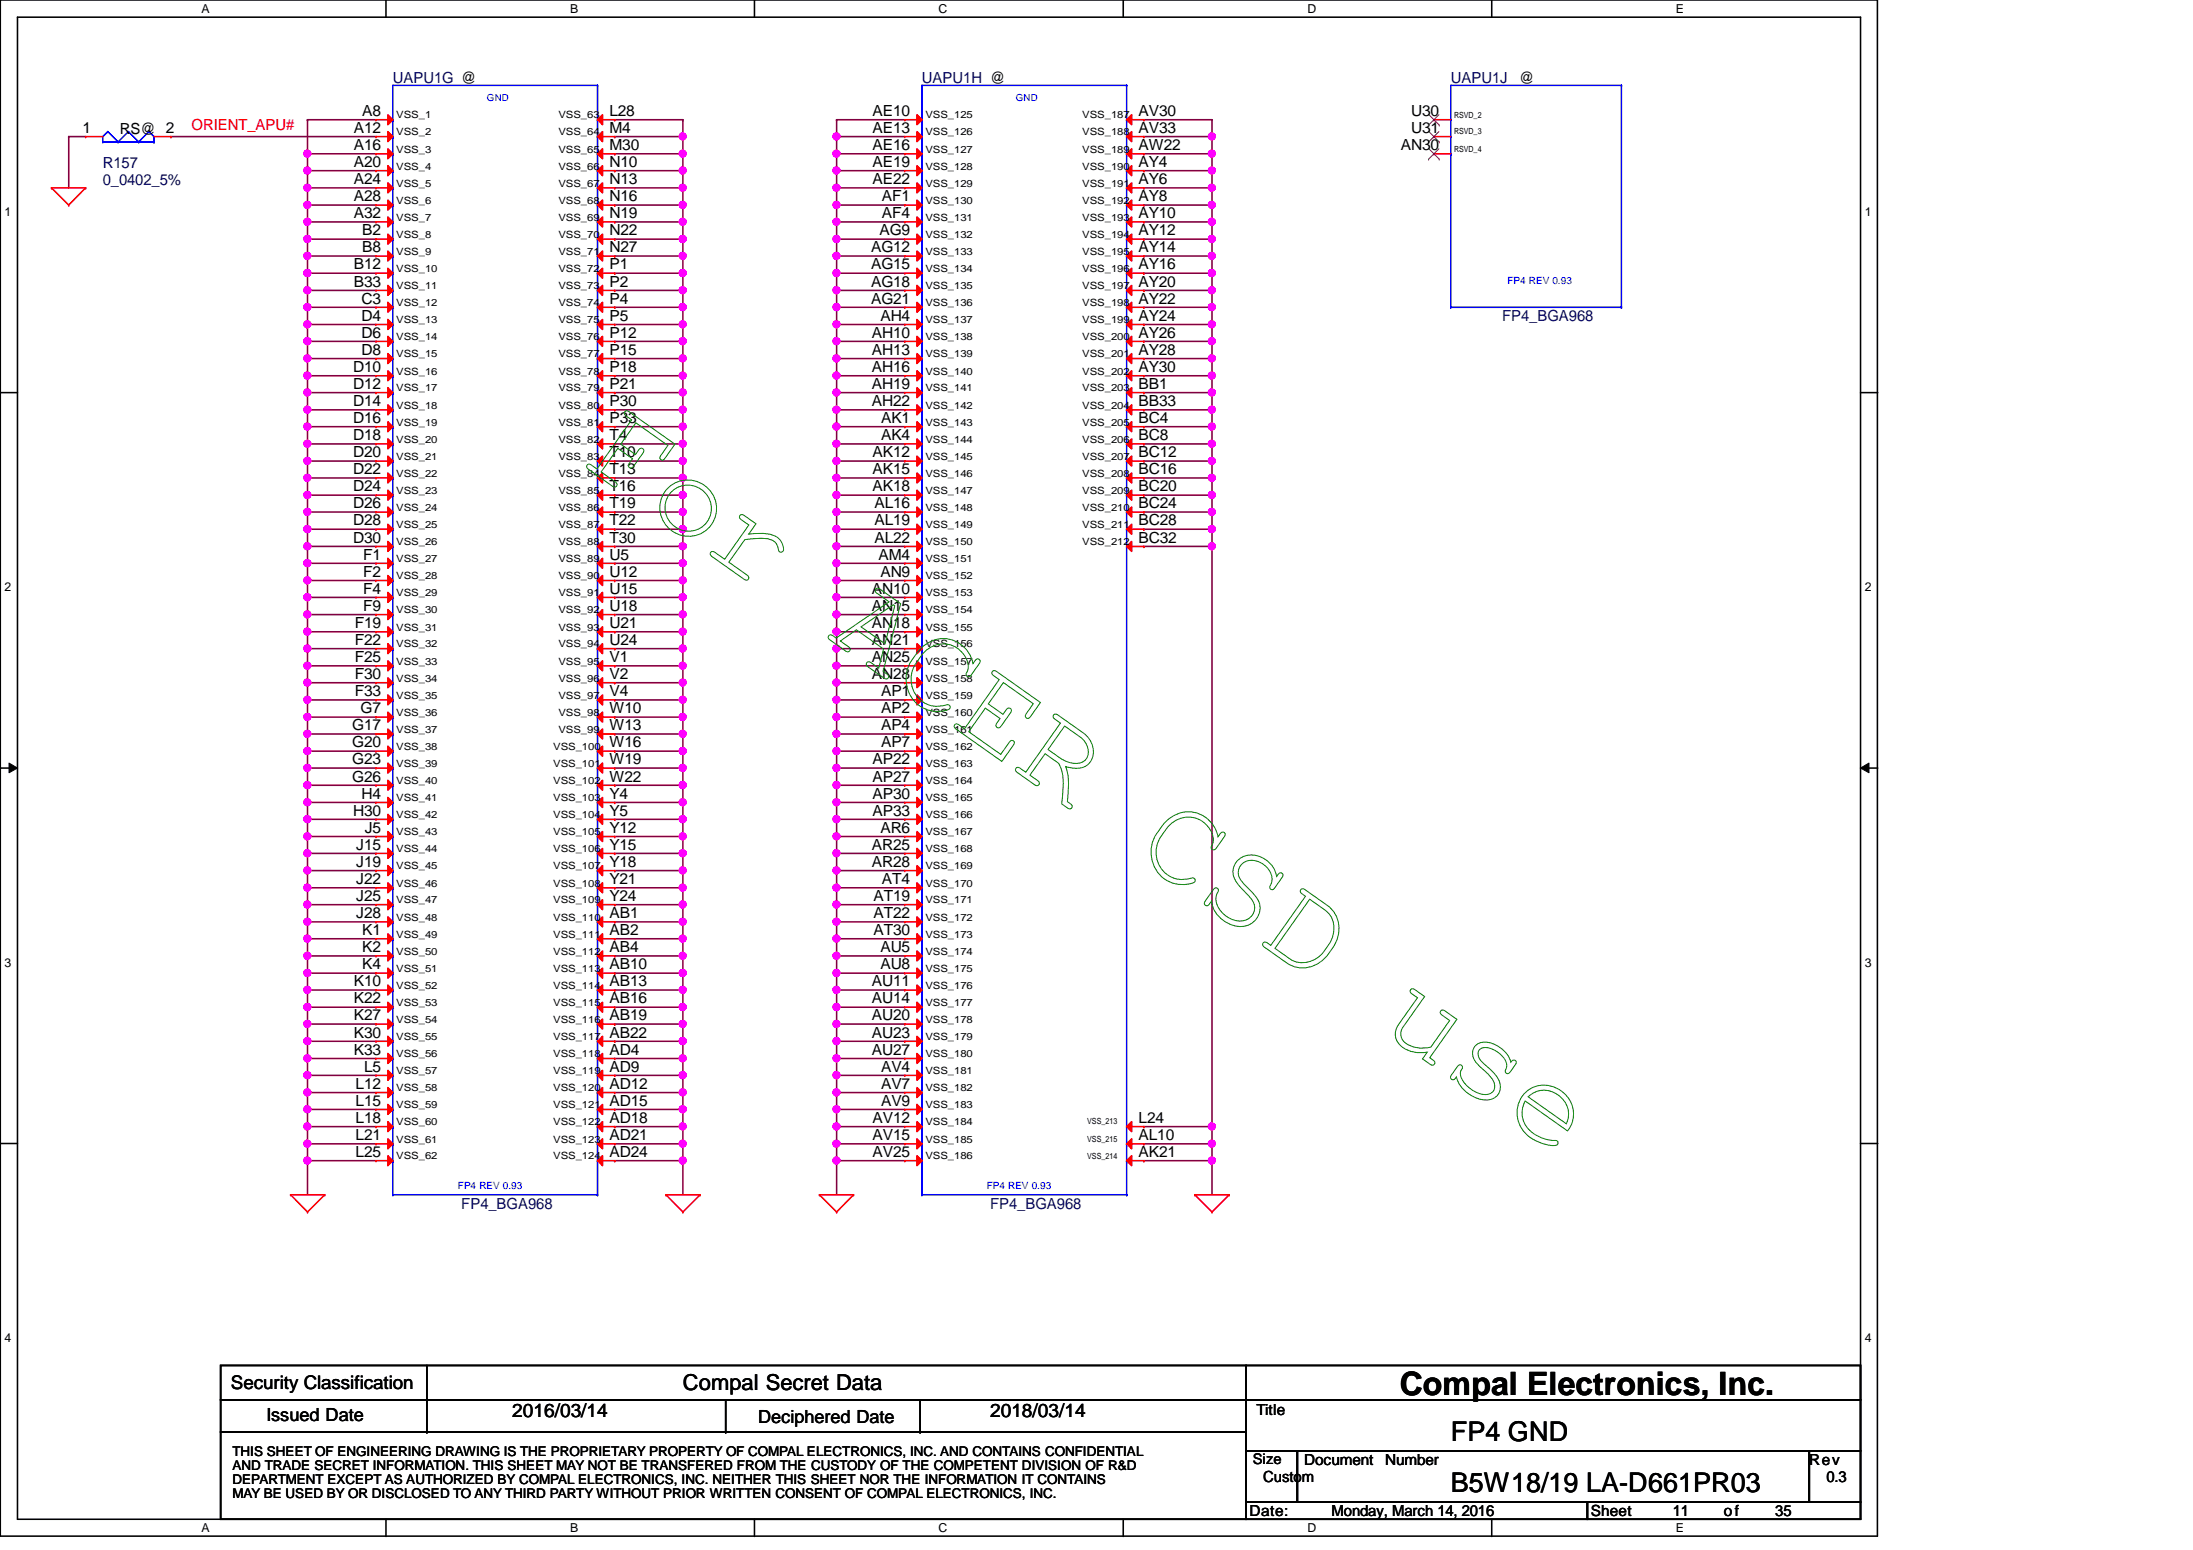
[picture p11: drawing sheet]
<svg xmlns="http://www.w3.org/2000/svg" width="297mm" height="210mm" viewBox="0 0 297 210" stroke-linecap="round" stroke-linejoin="round" font-family="sans-serif">
<defs><g id="words">
<text font-size="4.4" x="189.6" y="188.9">Compal Electronics, Inc.</text>
<g font-size="3.7">
<text x="196.5" y="195.2">FP4 GND</text>
<text x="196.5" y="202.1">B5W18/19 LA-D661PR03</text>
</g>
<text font-size="3" x="92.5" y="188.3">Compal Secret Data</text>
<g font-size="2.5">
<text x="31.3" y="188.1">Security Classification</text>
<text x="69.4" y="191.9">2016/03/14</text>
<text x="134.1" y="191.9">2018/03/14</text>
<text x="36.1" y="192.5">Issued Date</text>
<text x="102.7" y="192.7">Deciphered Date</text>
</g>
<g font-size="2.1" fill="#000080">
<text x="53.2" y="11.2">UAPU1G @</text>
<text x="124.9" y="11.2">UAPU1H @</text>
<text x="196.5" y="11.2">UAPU1J</text>
<text x="13.9" y="22.7">R157</text>
<text x="13.9" y="25">0_0402_5%</text>
<text x="203.5" y="43.5">FP4_BGA968</text>
<text x="62.5" y="163.7">FP4_BGA968</text>
<text x="134.1" y="163.7">FP4_BGA968</text>
</g>
<g font-size="2.1">
<text x="205.8" y="11.2">@</text>
<text x="11.2" y="18">1</text>
<text x="47.9" y="18">A12</text>
<text x="49.1" y="15.7">A8</text>
<text x="82.5" y="18">M4</text>
<text x="82.5" y="15.7">L28</text>
<text x="118.2" y="18">AE13</text>
<text x="118.2" y="15.7">AE10</text>
<text x="154.2" y="18">AV33</text>
<text x="154.2" y="15.7">AV30</text>
<text x="191.1" y="18">U31</text>
<text x="191.1" y="15.7">U30</text>
<text x="16.3" y="18.1">RS@ 2</text>
<text x="47.9" y="22.6">A20</text>
<text x="47.9" y="20.3">A16</text>
<text x="82.5" y="22.6">N10</text>
<text x="82.5" y="20.3">M30</text>
<text x="118.2" y="22.6">AE19</text>
<text x="118.2" y="20.3">AE16</text>
<text x="154.2" y="22.6">AY4</text>
<text x="154.2" y="20.3">AW22</text>
<text x="189.7" y="20.3">AN30</text>
<text x="47.9" y="29.5">A32</text>
<text x="47.9" y="27.3">A28</text>
<text x="47.9" y="24.9">A24</text>
<text x="82.5" y="29.5">N19</text>
<text x="82.5" y="27.3">N16</text>
<text x="82.5" y="24.9">N13</text>
<text x="118.2" y="24.9">AE22</text>
<text x="119.5" y="29.5">AF4</text>
<text x="119.5" y="27.3">AF1</text>
<text x="154.2" y="29.5">AY10</text>
<text x="154.2" y="27.3">AY8</text>
<text x="154.2" y="24.9">AY6</text>
<text x="49.1" y="34.2">B8</text>
<text x="49.1" y="31.9">B2</text>
<text x="82.5" y="34.2">N27</text>
<text x="82.5" y="31.9">N22</text>
<text x="118" y="34.2">AG12</text>
<text x="119.1" y="31.9">AG9</text>
<text x="154.2" y="34.2">AY14</text>
<text x="154.2" y="31.9">AY12</text>
<text x="47.9" y="38.8">B33</text>
<text x="47.9" y="36.5">B12</text>
<text x="49" y="41.1">C3</text>
<text x="82.5" y="41.1">P4</text>
<text x="82.5" y="38.8">P2</text>
<text x="82.5" y="36.5">P1</text>
<text x="118" y="41.1">AG21</text>
<text x="118" y="38.8">AG18</text>
<text x="118" y="36.5">AG15</text>
<text x="154.2" y="41.1">AY22</text>
<text x="154.2" y="38.8">AY20</text>
<text x="154.2" y="36.5">AY16</text>
<text x="49" y="45.7">D6</text>
<text x="49" y="43.4">D4</text>
<text x="82.5" y="45.7">P12</text>
<text x="82.5" y="43.4">P5</text>
<text x="118.1" y="45.7">AH10</text>
<text x="119.2" y="43.4">AH4</text>
<text x="154.2" y="45.7">AY26</text>
<text x="154.2" y="43.4">AY24</text>
<text x="47.8" y="52.7">D12</text>
<text x="47.8" y="50.4">D10</text>
<text x="49" y="48">D8</text>
<text x="82.5" y="52.7">P21</text>
<text x="82.5" y="50.4">P18</text>
<text x="82.5" y="48">P15</text>
<text x="118.1" y="52.7">AH19</text>
<text x="118.1" y="50.4">AH16</text>
<text x="118.1" y="48">AH13</text>
<text x="154.2" y="52.7">BB1</text>
<text x="154.2" y="50.4">AY30</text>
<text x="154.2" y="48">AY28</text>
<text x="47.8" y="59.6">D18</text>
<text x="47.8" y="57.3">D16</text>
<text x="47.8" y="55">D14</text>
<text x="82.5" y="59.6">T4</text>
<text x="82.5" y="57.3">P33</text>
<text x="82.5" y="55">P30</text>
<text x="118.1" y="55">AH22</text>
<text x="119.3" y="59.6">AK4</text>
<text x="119.3" y="57.3">AK1</text>
<text x="154.2" y="59.6">BC8</text>
<text x="154.2" y="57.3">BC4</text>
<text x="154.2" y="55">BB33</text>
<text x="47.8" y="64.2">D22</text>
<text x="47.8" y="61.9">D20</text>
<text x="82.5" y="64.2">T13</text>
<text x="82.5" y="61.9">T10</text>
<text x="118.2" y="64.2">AK15</text>
<text x="118.2" y="61.9">AK12</text>
<text x="154.2" y="64.2">BC16</text>
<text x="154.2" y="61.9">BC12</text>
<text x="47.8" y="71.2">D28</text>
<text x="47.8" y="68.8">D26</text>
<text x="47.8" y="66.5">D24</text>
<text x="82.5" y="71.2">T22</text>
<text x="82.5" y="68.8">T19</text>
<text x="82.5" y="66.5">T16</text>
<text x="118.2" y="66.5">AK18</text>
<text x="118.4" y="71.2">AL19</text>
<text x="118.4" y="68.8">AL16</text>
<text x="154.2" y="71.2">BC28</text>
<text x="154.2" y="68.8">BC24</text>
<text x="154.2" y="66.5">BC20</text>
<text x="47.8" y="73.5">D30</text>
<text x="49.2" y="75.8">F1</text>
<text x="82.5" y="75.8">U5</text>
<text x="82.5" y="73.5">T30</text>
<text x="118.4" y="73.5">AL22</text>
<text x="119" y="75.8">AM4</text>
<text x="154.2" y="73.5">BC32</text>
<text x="49.2" y="82.7">F9</text>
<text x="49.2" y="80.4">F4</text>
<text x="49.2" y="78.1">F2</text>
<text x="82.5" y="82.7">U18</text>
<text x="82.5" y="80.4">U15</text>
<text x="82.5" y="78.1">U12</text>
<text x="118.1" y="82.7">AN15</text>
<text x="118.1" y="80.4">AN10</text>
<text x="119.2" y="78.1">AN9</text>
<text x="48" y="89.7">F25</text>
<text x="48" y="87.3">F22</text>
<text x="48" y="85">F19</text>
<text x="82.5" y="89.7">V1</text>
<text x="82.5" y="87.3">U24</text>
<text x="82.5" y="85">U21</text>
<text x="118.1" y="89.7">AN25</text>
<text x="118.1" y="87.3">AN21</text>
<text x="118.1" y="85">AN18</text>
<text x="48" y="94.3">F33</text>
<text x="48" y="91.9">F30</text>
<text x="82.5" y="94.3">V4</text>
<text x="82.5" y="91.9">V2</text>
<text x="118.1" y="91.9">AN28</text>
<text x="119.3" y="94.3">AP1</text>
<text x="47.7" y="101.2">G20</text>
<text x="47.7" y="98.9">G17</text>
<text x="48.8" y="96.6">G7</text>
<text x="82.5" y="101.2">W16</text>
<text x="82.5" y="98.9">W13</text>
<text x="82.5" y="96.6">W10</text>
<text x="119.3" y="101.2">AP7</text>
<text x="119.3" y="98.9">AP4</text>
<text x="119.3" y="96.6">AP2</text>
<text x="47.7" y="105.8">G26</text>
<text x="47.7" y="103.5">G23</text>
<text x="82.5" y="105.8">W22</text>
<text x="82.5" y="103.5">W19</text>
<text x="118.2" y="105.8">AP27</text>
<text x="118.2" y="103.5">AP22</text>
<text x="47.8" y="110.4">H30</text>
<text x="49" y="108.2">H4</text>
<text x="49.4" y="112.8">J5</text>
<text x="82.5" y="112.8">Y12</text>
<text x="82.5" y="110.4">Y5</text>
<text x="82.5" y="108.2">Y4</text>
<text x="118.2" y="110.4">AP33</text>
<text x="118.2" y="108.2">AP30</text>
<text x="119.2" y="112.8">AR6</text>
<text x="48.3" y="119.7">J22</text>
<text x="48.3" y="117.4">J19</text>
<text x="48.3" y="115.1">J15</text>
<text x="82.5" y="119.7">Y21</text>
<text x="82.5" y="117.4">Y18</text>
<text x="82.5" y="115.1">Y15</text>
<text x="118.1" y="117.4">AR28</text>
<text x="118.1" y="115.1">AR25</text>
<text x="119.5" y="119.7">AT4</text>
<text x="48.3" y="124.3">J28</text>
<text x="48.3" y="122">J25</text>
<text x="82.5" y="124.3">AB1</text>
<text x="82.5" y="122">Y24</text>
<text x="118.3" y="124.3">AT22</text>
<text x="118.3" y="122">AT19</text>
<text x="49.1" y="131.3">K4</text>
<text x="49.1" y="128.9">K2</text>
<text x="49.1" y="126.6">K1</text>
<text x="82.5" y="131.3">AB10</text>
<text x="82.5" y="128.9">AB4</text>
<text x="82.5" y="126.6">AB2</text>
<text x="118.3" y="126.6">AT30</text>
<text x="119.2" y="131.3">AU8</text>
<text x="119.2" y="128.9">AU5</text>
<text x="47.9" y="135.9">K22</text>
<text x="47.9" y="133.6">K10</text>
<text x="82.5" y="135.9">AB16</text>
<text x="82.5" y="133.6">AB13</text>
<text x="118.1" y="135.9">AU14</text>
<text x="118.1" y="133.6">AU11</text>
<text x="47.9" y="142.8">K33</text>
<text x="47.9" y="140.5">K30</text>
<text x="47.9" y="138.2">K27</text>
<text x="82.5" y="142.8">AD4</text>
<text x="82.5" y="140.5">AB22</text>
<text x="82.5" y="138.2">AB19</text>
<text x="118.1" y="142.8">AU27</text>
<text x="118.1" y="140.5">AU23</text>
<text x="118.1" y="138.2">AU20</text>
<text x="48.2" y="149.7">L15</text>
<text x="48.2" y="147.4">L12</text>
<text x="49.3" y="145.1">L5</text>
<text x="82.5" y="149.7">AD15</text>
<text x="82.5" y="147.4">AD12</text>
<text x="82.5" y="145.1">AD9</text>
<text x="119.3" y="149.7">AV9</text>
<text x="119.3" y="147.4">AV7</text>
<text x="119.3" y="145.1">AV4</text>
<text x="48.2" y="154.4">L21</text>
<text x="48.2" y="152.1">L18</text>
<text x="82.5" y="154.4">AD21</text>
<text x="82.5" y="152.1">AD18</text>
<text x="118.2" y="154.4">AV15</text>
<text x="118.2" y="152.1">AV12</text>
<text x="154.2" y="154.4">AL10</text>
<text x="154.2" y="152.1">L24</text>
<text x="48.2" y="156.7">L25</text>
<text x="82.5" y="156.7">AD24</text>
<text x="118.2" y="156.7">AV25</text>
<text x="154.2" y="156.7">AK21</text>
<text x="170.2" y="191.7">Title</text>
<text x="171.1" y="200.7">Custom</text>
<text x="176.7" y="198.4">Document</text>
<text x="187.6" y="198.4">Number</text>
<text x="245.1" y="198.4">Rev</text>
<text x="247.4" y="200.7">0.3</text>
<text x="169.2" y="205.3">Date:</text>
<text x="180.3" y="205.3">Monday, March 14, 2016</text>
<text x="215.5" y="205.3">Sheet</text>
<text x="226.6" y="205.3">11</text>
<text x="233.5" y="205.3">of</text>
<text x="240.4" y="205.3">35</text>
</g>
<text font-size="2.1" fill="#f00" x="25.9" y="17.6">ORIENT_APU#</text>
<text font-size="2" x="169.7" y="198.3">Size</text>
<g font-size="1.8">
<text x="31.5" y="197.2">THIS SHEET OF ENGINEERING DRAWING IS THE PROPRIETARY PROPERTY OF COMPAL ELECTRONICS, INC. AND CONTAINS CONFIDENTIAL</text>
<text x="31.5" y="202.8">MAY BE USED BY OR DISCLOSED TO ANY THIRD PARTY WITHOUT PRIOR WRITTEN CONSENT OF COMPAL ELECTRONICS, INC.</text>
<text x="31.5" y="199.1">AND TRADE SECRET INFORMATION. THIS SHEET MAY NOT BE TRANSFERED FROM THE CUSTODY OF THE COMPETENT DIVISION OF R&amp;D</text>
<text x="31.5" y="201">DEPARTMENT EXCEPT AS AUTHORIZED BY COMPAL ELECTRONICS, INC. NEITHER THIS SHEET NOR THE INFORMATION IT CONTAINS</text>
</g>
<g font-size="1.7">
<text x="27.3" y="1.7">A</text>
<text x="77.2" y="1.7">B</text>
<text x="127.1" y="1.7">C</text>
<text x="177.1" y="1.7">D</text>
<text x="227" y="1.7">E</text>
<text x=".6" y="29.2">1</text>
<text x="252.6" y="29.2">1</text>
<text x=".6" y="80.1">2</text>
<text x="252.6" y="80.1">2</text>
<text x=".6" y="130.9">3</text>
<text x="252.6" y="130.9">3</text>
<text x=".6" y="181.7">4</text>
<text x="252.6" y="181.7">4</text>
<text x="27.3" y="207.5">A</text>
<text x="77.2" y="207.5">B</text>
<text x="127.1" y="207.5">C</text>
<text x="177.1" y="207.5">D</text>
<text x="227" y="207.5">E</text>
</g>
<g font-size="1.4">
<text x="53.7" y="16">VSS_1</text>
<text x="75.6" y="16">VSS_63</text>
<text x="125.3" y="16">VSS_125</text>
<text x="146.6" y="16">VSS_187</text>
<text x="53.7" y="23">VSS_4</text>
<text x="53.7" y="20.7">VSS_3</text>
<text x="53.7" y="18.3">VSS_2</text>
<text x="75.6" y="23">VSS_66</text>
<text x="75.6" y="20.7">VSS_65</text>
<text x="75.6" y="18.3">VSS_64</text>
<text x="125.3" y="23">VSS_128</text>
<text x="125.3" y="20.7">VSS_127</text>
<text x="125.3" y="18.3">VSS_126</text>
<text x="146.6" y="23">VSS_190</text>
<text x="146.6" y="20.7">VSS_189</text>
<text x="146.6" y="18.3">VSS_188</text>
<text x="53.7" y="29.9">VSS_7</text>
<text x="53.7" y="27.6">VSS_6</text>
<text x="53.7" y="25.3">VSS_5</text>
<text x="75.6" y="29.9">VSS_69</text>
<text x="75.6" y="27.6">VSS_68</text>
<text x="75.6" y="25.3">VSS_67</text>
<text x="125.3" y="29.9">VSS_131</text>
<text x="125.3" y="27.6">VSS_130</text>
<text x="125.3" y="25.3">VSS_129</text>
<text x="146.6" y="29.9">VSS_193</text>
<text x="146.6" y="27.6">VSS_192</text>
<text x="146.6" y="25.3">VSS_191</text>
<text x="53.7" y="34.5">VSS_9</text>
<text x="53.7" y="32.2">VSS_8</text>
<text x="75.6" y="34.5">VSS_71</text>
<text x="75.6" y="32.2">VSS_70</text>
<text x="125.3" y="34.5">VSS_133</text>
<text x="125.3" y="32.2">VSS_132</text>
<text x="146.6" y="34.5">VSS_195</text>
<text x="146.6" y="32.2">VSS_194</text>
<text x="53.7" y="41.4">VSS_12</text>
<text x="53.7" y="39.2">VSS_11</text>
<text x="53.7" y="36.8">VSS_10</text>
<text x="75.6" y="41.4">VSS_74</text>
<text x="75.6" y="39.2">VSS_73</text>
<text x="75.6" y="36.8">VSS_72</text>
<text x="125.3" y="41.4">VSS_136</text>
<text x="125.3" y="39.2">VSS_135</text>
<text x="125.3" y="36.8">VSS_134</text>
<text x="146.6" y="41.4">VSS_198</text>
<text x="146.6" y="39.2">VSS_197</text>
<text x="146.6" y="36.8">VSS_196</text>
<text x="53.7" y="46.1">VSS_14</text>
<text x="53.7" y="43.8">VSS_13</text>
<text x="75.6" y="46.1">VSS_76</text>
<text x="75.6" y="43.8">VSS_75</text>
<text x="125.3" y="46.1">VSS_138</text>
<text x="125.3" y="43.8">VSS_137</text>
<text x="146.6" y="46.1">VSS_200</text>
<text x="146.6" y="43.8">VSS_199</text>
<text x="53.7" y="53">VSS_17</text>
<text x="53.7" y="50.7">VSS_16</text>
<text x="53.7" y="48.4">VSS_15</text>
<text x="75.6" y="53">VSS_79</text>
<text x="75.6" y="50.7">VSS_78</text>
<text x="75.6" y="48.4">VSS_77</text>
<text x="125.3" y="53">VSS_141</text>
<text x="125.3" y="50.7">VSS_140</text>
<text x="125.3" y="48.4">VSS_139</text>
<text x="146.6" y="53">VSS_203</text>
<text x="146.6" y="50.7">VSS_202</text>
<text x="146.6" y="48.4">VSS_201</text>
<text x="53.7" y="59.9">VSS_20</text>
<text x="53.7" y="57.7">VSS_19</text>
<text x="53.7" y="55.3">VSS_18</text>
<text x="75.6" y="59.9">VSS_82</text>
<text x="75.6" y="57.7">VSS_81</text>
<text x="75.6" y="55.3">VSS_80</text>
<text x="125.3" y="59.9">VSS_144</text>
<text x="125.3" y="57.7">VSS_143</text>
<text x="125.3" y="55.3">VSS_142</text>
<text x="146.6" y="59.9">VSS_206</text>
<text x="146.6" y="57.7">VSS_205</text>
<text x="146.6" y="55.3">VSS_204</text>
<text x="53.7" y="64.6">VSS_22</text>
<text x="53.7" y="62.3">VSS_21</text>
<text x="75.6" y="64.6">VSS_84</text>
<text x="75.6" y="62.3">VSS_83</text>
<text x="125.3" y="64.6">VSS_146</text>
<text x="125.3" y="62.3">VSS_145</text>
<text x="146.6" y="64.6">VSS_208</text>
<text x="146.6" y="62.3">VSS_207</text>
<text x="53.7" y="71.5">VSS_25</text>
<text x="53.7" y="69.2">VSS_24</text>
<text x="53.7" y="66.9">VSS_23</text>
<text x="75.6" y="71.5">VSS_87</text>
<text x="75.6" y="69.2">VSS_86</text>
<text x="75.6" y="66.9">VSS_85</text>
<text x="125.3" y="71.5">VSS_149</text>
<text x="125.3" y="69.2">VSS_148</text>
<text x="125.3" y="66.9">VSS_147</text>
<text x="146.6" y="71.5">VSS_211</text>
<text x="146.6" y="69.2">VSS_210</text>
<text x="146.6" y="66.9">VSS_209</text>
<text x="53.7" y="76.1">VSS_27</text>
<text x="53.7" y="73.8">VSS_26</text>
<text x="75.6" y="76.1">VSS_89</text>
<text x="75.6" y="73.8">VSS_88</text>
<text x="125.3" y="76.1">VSS_151</text>
<text x="125.3" y="73.8">VSS_150</text>
<text x="146.6" y="73.8">VSS_212</text>
<text x="53.7" y="83.1">VSS_30</text>
<text x="53.7" y="80.8">VSS_29</text>
<text x="53.7" y="78.4">VSS_28</text>
<text x="75.6" y="83.1">VSS_92</text>
<text x="75.6" y="80.8">VSS_91</text>
<text x="75.6" y="78.4">VSS_90</text>
<text x="125.3" y="83.1">VSS_154</text>
<text x="125.3" y="80.8">VSS_153</text>
<text x="125.3" y="78.4">VSS_152</text>
<text x="53.7" y="87.7">VSS_32</text>
<text x="53.7" y="85.4">VSS_31</text>
<text x="75.6" y="87.7">VSS_94</text>
<text x="75.6" y="85.4">VSS_93</text>
<text x="125.3" y="87.7">VSS_156</text>
<text x="125.3" y="85.4">VSS_155</text>
<text x="53.7" y="94.6">VSS_35</text>
<text x="53.7" y="92.3">VSS_34</text>
<text x="53.7" y="90">VSS_33</text>
<text x="75.6" y="94.6">VSS_97</text>
<text x="75.6" y="92.3">VSS_96</text>
<text x="75.6" y="90">VSS_95</text>
<text x="125.3" y="94.6">VSS_159</text>
<text x="125.3" y="92.3">VSS_158</text>
<text x="125.3" y="90">VSS_157</text>
<text x="53.7" y="101.6">VSS_38</text>
<text x="53.7" y="99.2">VSS_37</text>
<text x="53.7" y="96.9">VSS_36</text>
<text x="74.9" y="101.6">VSS_100</text>
<text x="75.6" y="99.2">VSS_99</text>
<text x="75.6" y="96.9">VSS_98</text>
<text x="125.3" y="101.6">VSS_162</text>
<text x="125.3" y="99.2">VSS_161</text>
<text x="125.3" y="96.9">VSS_160</text>
<text x="53.7" y="106.2">VSS_40</text>
<text x="53.7" y="103.9">VSS_39</text>
<text x="74.9" y="106.2">VSS_102</text>
<text x="74.9" y="103.9">VSS_101</text>
<text x="125.3" y="106.2">VSS_164</text>
<text x="125.3" y="103.9">VSS_163</text>
<text x="53.7" y="113.1">VSS_43</text>
<text x="53.7" y="110.8">VSS_42</text>
<text x="53.7" y="108.5">VSS_41</text>
<text x="74.9" y="113.1">VSS_105</text>
<text x="74.9" y="110.8">VSS_104</text>
<text x="74.9" y="108.5">VSS_103</text>
<text x="125.3" y="113.1">VSS_167</text>
<text x="125.3" y="110.8">VSS_166</text>
<text x="125.3" y="108.5">VSS_165</text>
<text x="53.7" y="117.7">VSS_45</text>
<text x="53.7" y="115.4">VSS_44</text>
<text x="74.9" y="117.7">VSS_107</text>
<text x="74.9" y="115.4">VSS_106</text>
<text x="125.3" y="117.7">VSS_169</text>
<text x="125.3" y="115.4">VSS_168</text>
<text x="53.7" y="124.7">VSS_48</text>
<text x="53.7" y="122.3">VSS_47</text>
<text x="53.7" y="120.1">VSS_46</text>
<text x="74.9" y="124.7">VSS_110</text>
<text x="74.9" y="122.3">VSS_109</text>
<text x="74.9" y="120.1">VSS_108</text>
<text x="125.3" y="124.7">VSS_172</text>
<text x="125.3" y="122.3">VSS_171</text>
<text x="125.3" y="120.1">VSS_170</text>
<text x="53.7" y="131.6">VSS_51</text>
<text x="53.7" y="129.3">VSS_50</text>
<text x="53.7" y="127">VSS_49</text>
<text x="74.9" y="131.6">VSS_113</text>
<text x="74.9" y="129.3">VSS_112</text>
<text x="74.9" y="127">VSS_111</text>
<text x="125.3" y="131.6">VSS_175</text>
<text x="125.3" y="129.3">VSS_174</text>
<text x="125.3" y="127">VSS_173</text>
<text x="53.7" y="136.2">VSS_53</text>
<text x="53.7" y="133.9">VSS_52</text>
<text x="74.9" y="136.2">VSS_115</text>
<text x="74.9" y="133.9">VSS_114</text>
<text x="125.3" y="136.2">VSS_177</text>
<text x="125.3" y="133.9">VSS_176</text>
<text x="53.7" y="143.2">VSS_56</text>
<text x="53.7" y="140.8">VSS_55</text>
<text x="53.7" y="138.6">VSS_54</text>
<text x="74.9" y="143.2">VSS_118</text>
<text x="74.9" y="140.8">VSS_117</text>
<text x="74.9" y="138.6">VSS_116</text>
<text x="125.3" y="143.2">VSS_180</text>
<text x="125.3" y="140.8">VSS_179</text>
<text x="125.3" y="138.6">VSS_178</text>
<text x="53.7" y="147.8">VSS_58</text>
<text x="53.7" y="145.5">VSS_57</text>
<text x="74.9" y="147.8">VSS_120</text>
<text x="74.9" y="145.5">VSS_119</text>
<text x="125.3" y="147.8">VSS_182</text>
<text x="125.3" y="145.5">VSS_181</text>
<text x="53.7" y="154.7">VSS_61</text>
<text x="53.7" y="152.4">VSS_60</text>
<text x="53.7" y="150.1">VSS_59</text>
<text x="74.9" y="154.7">VSS_123</text>
<text x="74.9" y="152.4">VSS_122</text>
<text x="74.9" y="150.1">VSS_121</text>
<text x="125.3" y="154.7">VSS_185</text>
<text x="125.3" y="152.4">VSS_184</text>
<text x="125.3" y="150.1">VSS_183</text>
<text x="53.7" y="157">VSS_62</text>
<text x="74.9" y="157">VSS_124</text>
<text x="125.3" y="157">VSS_186</text>
</g>
<g font-size="1.4" fill="#00f">
<text x="204.2" y="38.4">FP4 REV 0.93</text>
<text x="62" y="161">FP4 REV 0.93</text>
<text x="133.6" y="161">FP4 REV 0.93</text>
</g>
<g font-size="1.3" fill="#00f">
<text x="66" y="13.7">GND</text>
<text x="137.6" y="13.7">GND</text>
</g>
<g font-size="1.1">
<text x="197" y="15.9">RSVD_2</text>
<text x="197" y="18.2">RSVD_3</text>
<text x="197" y="20.5">RSVD_4</text>
<text x="147.3" y="154.6">VSS_215</text>
<text x="147.3" y="152.3">VSS_213</text>
<text x="147.3" y="156.9">VSS_214</text>
</g>
</g></defs>
<path d="M0 0h254.3v208h-254.3zM2.4 2.3h249.6v203.4h-249.6z" fill="none" stroke="#000" stroke-width=".21"/>
<g fill="#fff">
<path d="M27.3 .3h1.1v1.8h-1.1z"/>
<path d="M27.3 206h1.1v1.9h-1.1z"/>
</g>
<path d="M52.3 0v2.3M52.3 205.7v2.4" fill="none" stroke="#000" stroke-width=".21"/>
<g fill="#fff">
<path d="M77.2 .3h1.1v1.8h-1.1z"/>
<path d="M77.2 206h1.1v1.9h-1.1z"/>
</g>
<path d="M102.2 0v2.3M102.2 205.7v2.4" fill="none" stroke="#000" stroke-width=".21"/>
<g fill="#fff">
<path d="M127.1 .3h1.2v1.8h-1.2z"/>
<path d="M127.1 206h1.2v1.9h-1.2z"/>
</g>
<path d="M152.1 0v2.3M152.1 205.7v2.4" fill="none" stroke="#000" stroke-width=".21"/>
<g fill="#fff">
<path d="M177.1 .3h1.2v1.8h-1.2z"/>
<path d="M177.1 206h1.2v1.9h-1.2z"/>
</g>
<path d="M202.1 0v2.3M202.1 205.7v2.4" fill="none" stroke="#000" stroke-width=".21"/>
<g fill="#fff">
<path d="M227 .3h1.1v1.8h-1.1z"/>
<path d="M227 206h1.1v1.9h-1.1z"/>
<path d="M.6 27.7h1v1.9h-1z"/>
<path d="M252.6 27.7h.9v1.9h-.9z"/>
<path d="M.6 78.6h1v1.8h-1z"/>
<path d="M252.6 78.6h.9v1.8h-.9z"/>
</g>
<path d="M0 53.2h2.4M252 53.2h2.3" fill="none" stroke="#000" stroke-width=".21"/>
<g fill="#fff">
<path d="M.6 129.4h1v1.9h-1z"/>
<path d="M252.6 129.4h.9v1.9h-.9z"/>
</g>
<path d="M0 104h2.4M252 104h2.3" fill="none" stroke="#000" stroke-width=".21"/>
<path d="M1.2 103.3l1.2 .7-1.2 .6zM252 104l1.1-.7v1.3z" fill="#000"/>
<path d="M1.2 103.3l1.2 .7-1.2 .6zM252 104l1.1-.7v1.3z" fill="none" stroke="#000" stroke-width=".14"/>
<g fill="#fff">
<path d="M.6 180.3h1v1.8h-1z"/>
<path d="M252.6 180.3h.9v1.8h-.9z"/>
</g>
<path d="M0 154.9h2.4M252 154.9h2.3" fill="none" stroke="#000" stroke-width=".21"/>
<path d="M9.3 18.5h.1M9.3 18.5h2.3M9.3 18.5v6.9M23.2 18.5h.1M23.2 18.5h27.7M41.7 16.2h.1M41.7 16.2h9.2M41.7 23.1h.1M41.7 23.1h9.2" fill="none" stroke="#800040" stroke-width=".21"/>
<circle cx="41.6" cy="23.1" r=".45" fill="#f0f"/>
<circle cx="41.6" cy="23.1" r=".45" fill="none" stroke="#f0f" stroke-width=".21"/>
<g fill="none" stroke="#800040" stroke-width=".21">
<path d="M41.7 20.8h.1M41.7 30.1h.1M41.7 27.8h.1M41.7 25.4h.1M41.7 32.4h.1M41.7 39.3h.1M41.7 37h.1M41.7 20.8h9.2M41.7 30.1h9.2M41.7 27.8h9.2M41.7 25.4h9.2M41.7 32.4h9.2"/>
<path d="M41.7 39.3h9.2M41.7 37h9.2M41.7 41.6h.1M41.7 41.6h9.2"/>
</g>
<circle cx="41.6" cy="37" r=".45" fill="#f0f"/>
<circle cx="41.6" cy="37" r=".45" fill="none" stroke="#f0f" stroke-width=".21"/>
<path d="M41.7 34.7h.1M41.7 34.7h9.2" fill="none" stroke="#800040" stroke-width=".21"/>
<circle cx="41.6" cy="34.6" r=".45" fill="#f0f"/>
<circle cx="41.6" cy="34.6" r=".45" fill="none" stroke="#f0f" stroke-width=".21"/>
<g fill="none" stroke="#800040" stroke-width=".21">
<path d="M41.7 48.6h.1M41.7 46.2h.1M41.7 43.9h.1M41.7 53.2h.1M41.7 50.9h.1M41.7 57.8h.1M41.7 55.5h.1M41.7 48.6h9.2M41.7 46.2h9.2M41.7 43.9h9.2M41.7 53.2h9.2M41.7 50.9h9.2"/>
<path d="M41.7 57.8h9.2M41.7 55.5h9.2M41.7 62.4h.1M41.7 60.1h.1M41.7 71.7h.1M41.7 69.3h.1M41.7 67.1h.1M41.7 64.7h.1M41.7 78.6h.1M41.7 76.3h.1M41.7 62.4h9.2M41.7 60.1h9.2"/>
<path d="M41.7 71.7h9.2M41.7 69.3h9.2M41.7 67.1h9.2M41.7 64.7h9.2M41.7 78.6h9.2M41.7 76.3h9.2M41.7 80.9h.1M41.7 80.9h9.2"/>
</g>
<circle cx="41.6" cy="76.3" r=".45" fill="#f0f"/>
<circle cx="41.6" cy="76.3" r=".45" fill="none" stroke="#f0f" stroke-width=".21"/>
<path d="M41.7 74h.1M41.7 74h9.2" fill="none" stroke="#800040" stroke-width=".21"/>
<circle cx="41.6" cy="74" r=".45" fill="#f0f"/>
<circle cx="41.6" cy="74" r=".45" fill="none" stroke="#f0f" stroke-width=".21"/>
<path d="M41.7 83.2h.1M41.7 85.6h.1M41.7 94.8h.1M41.7 83.2h9.2M41.7 85.6h9.2M41.7 94.8h9.2" fill="none" stroke="#800040" stroke-width=".21"/>
<circle cx="41.6" cy="94.8" r=".45" fill="#f0f"/>
<circle cx="41.6" cy="94.8" r=".45" fill="none" stroke="#f0f" stroke-width=".21"/>
<path d="M41.7 92.5h.1M41.7 92.5h9.2" fill="none" stroke="#800040" stroke-width=".21"/>
<circle cx="41.6" cy="92.4" r=".45" fill="#f0f"/>
<circle cx="41.6" cy="92.4" r=".45" fill="none" stroke="#f0f" stroke-width=".21"/>
<path d="M41.7 90.2h.1M41.7 87.8h.1M41.7 90.2h9.2M41.7 87.8h9.2" fill="none" stroke="#800040" stroke-width=".21"/>
<circle cx="41.6" cy="87.8" r=".45" fill="#f0f"/>
<circle cx="41.6" cy="87.8" r=".45" fill="none" stroke="#f0f" stroke-width=".21"/>
<g fill="none" stroke="#800040" stroke-width=".21">
<path d="M41.7 99.4h.1M41.7 97.1h.1M41.7 99.4h9.2M41.7 97.1h9.2M41.7 104h.1M41.7 101.7h.1M41.7 113.3h.1M41.7 111h.1M41.7 108.7h.1M41.7 104h9.2M41.7 101.7h9.2M41.7 113.3h9.2"/>
<path d="M41.7 111h9.2M41.7 108.7h9.2"/>
</g>
<circle cx="41.6" cy="108.6" r=".45" fill="#f0f"/>
<circle cx="41.6" cy="108.6" r=".45" fill="none" stroke="#f0f" stroke-width=".21"/>
<path d="M41.7 106.3h.1M41.7 117.9h.1M41.7 106.3h9.2M41.7 117.9h9.2" fill="none" stroke="#800040" stroke-width=".21"/>
<circle cx="41.6" cy="117.9" r=".45" fill="#f0f"/>
<circle cx="41.6" cy="117.9" r=".45" fill="none" stroke="#f0f" stroke-width=".21"/>
<path d="M41.7 115.6h.1M41.7 115.6h9.2M41.7 127.1h.1M41.7 124.8h.1M41.7 127.1h9.2M41.7 124.8h9.2" fill="none" stroke="#800040" stroke-width=".21"/>
<circle cx="41.6" cy="124.8" r=".45" fill="#f0f"/>
<circle cx="41.6" cy="124.8" r=".45" fill="none" stroke="#f0f" stroke-width=".21"/>
<g fill="none" stroke="#800040" stroke-width=".21">
<path d="M41.7 122.5h.1M41.7 120.2h.1M41.7 136.4h.1M41.7 134.1h.1M41.7 131.8h.1M41.7 129.5h.1M41.7 122.5h9.2M41.7 120.2h9.2M41.7 136.4h9.2M41.7 134.1h9.2M41.7 131.8h9.2M41.7 129.5h9.2"/>
<path d="M41.7 145.6h.1M41.7 145.6h9.2"/>
</g>
<circle cx="41.6" cy="145.6" r=".45" fill="#f0f"/>
<circle cx="41.6" cy="145.6" r=".45" fill="none" stroke="#f0f" stroke-width=".21"/>
<path d="M41.7 143.3h.1M41.7 141h.1M41.7 143.3h9.2M41.7 141h9.2" fill="none" stroke="#800040" stroke-width=".21"/>
<circle cx="41.6" cy="141" r=".45" fill="#f0f"/>
<circle cx="41.6" cy="141" r=".45" fill="none" stroke="#f0f" stroke-width=".21"/>
<path d="M41.7 138.7h.1M41.7 138.7h9.2M41.7 152.6h.1M41.7 150.2h.1M41.7 152.6h9.2M41.7 150.2h9.2" fill="none" stroke="#800040" stroke-width=".21"/>
<circle cx="41.6" cy="150.2" r=".45" fill="#f0f"/>
<circle cx="41.6" cy="150.2" r=".45" fill="none" stroke="#f0f" stroke-width=".21"/>
<g fill="none" stroke="#800040" stroke-width=".21">
<path d="M83.3 18.5h.1M83.3 16.2h.1M83.3 18.5h9.2M83.3 16.2h9.2M83.3 20.8h.1M83.3 30.1h.1M83.3 27.8h.1M83.3 25.4h.1M83.3 20.8h9.2M83.3 30.1h9.2M83.3 27.8h9.2M83.3 25.4h9.2"/>
<path d="M41.7 148h.1M41.7 157.2h.1M41.7 154.9h.1M41.7 148h9.2M41.7 157.2h9.2M41.7 154.9h9.2"/>
</g>
<circle cx="92.5" cy="25.4" r=".45" fill="#f0f"/>
<circle cx="92.5" cy="25.4" r=".45" fill="none" stroke="#f0f" stroke-width=".21"/>
<path d="M83.3 23.1h.1M83.3 23.1h9.2" fill="none" stroke="#800040" stroke-width=".21"/>
<circle cx="92.5" cy="23.1" r=".45" fill="#f0f"/>
<circle cx="92.5" cy="23.1" r=".45" fill="none" stroke="#f0f" stroke-width=".21"/>
<path d="M83.3 39.3h.1M83.3 37h.1M83.3 39.3h9.2M83.3 37h9.2" fill="none" stroke="#800040" stroke-width=".21"/>
<circle cx="92.5" cy="37" r=".45" fill="#f0f"/>
<circle cx="92.5" cy="37" r=".45" fill="none" stroke="#f0f" stroke-width=".21"/>
<path d="M83.3 34.7h.1M83.3 32.4h.1M83.3 34.7h9.2M83.3 32.4h9.2M83.3 48.6h.1M83.3 48.6h9.2" fill="none" stroke="#800040" stroke-width=".21"/>
<circle cx="92.5" cy="48.5" r=".45" fill="#f0f"/>
<circle cx="92.5" cy="48.5" r=".45" fill="none" stroke="#f0f" stroke-width=".21"/>
<g fill="none" stroke="#800040" stroke-width=".21">
<path d="M83.3 46.2h.1M83.3 43.9h.1M83.3 41.6h.1M83.3 57.8h.1M83.3 55.5h.1M83.3 53.2h.1M83.3 50.9h.1M83.3 46.2h9.2M83.3 43.9h9.2M83.3 41.6h9.2M83.3 57.8h9.2M83.3 55.5h9.2"/>
<path d="M83.3 53.2h9.2M83.3 50.9h9.2M83.3 67.1h.1M83.3 64.7h.1M83.3 62.4h.1M83.3 60.1h.1M83.3 76.3h.1M83.3 67.1h9.2M83.3 64.7h9.2M83.3 62.4h9.2M83.3 60.1h9.2M83.3 76.3h9.2"/>
</g>
<circle cx="92.5" cy="76.3" r=".45" fill="#f0f"/>
<circle cx="92.5" cy="76.3" r=".45" fill="none" stroke="#f0f" stroke-width=".21"/>
<path d="M83.3 74h.1M83.3 74h9.2" fill="none" stroke="#800040" stroke-width=".21"/>
<circle cx="92.5" cy="74" r=".45" fill="#f0f"/>
<circle cx="92.5" cy="74" r=".45" fill="none" stroke="#f0f" stroke-width=".21"/>
<path d="M83.3 71.7h.1M83.3 69.3h.1M83.3 71.7h9.2M83.3 69.3h9.2" fill="none" stroke="#800040" stroke-width=".21"/>
<circle cx="92.5" cy="69.3" r=".45" fill="#f0f"/>
<circle cx="92.5" cy="69.3" r=".45" fill="none" stroke="#f0f" stroke-width=".21"/>
<path d="M83.3 85.6h.1M83.3 85.6h9.2" fill="none" stroke="#800040" stroke-width=".21"/>
<circle cx="92.5" cy="85.5" r=".45" fill="#f0f"/>
<circle cx="92.5" cy="85.5" r=".45" fill="none" stroke="#f0f" stroke-width=".21"/>
<path d="M83.3 83.2h.1M83.3 83.2h9.2" fill="none" stroke="#800040" stroke-width=".21"/>
<circle cx="92.5" cy="83.2" r=".45" fill="#f0f"/>
<circle cx="92.5" cy="83.2" r=".45" fill="none" stroke="#f0f" stroke-width=".21"/>
<g fill="none" stroke="#800040" stroke-width=".21">
<path d="M83.3 78.6h.1M83.3 78.6h9.2M83.3 80.9h.1M83.3 94.8h.1M83.3 92.5h.1M83.3 90.2h.1M83.3 87.8h.1M83.3 80.9h9.2M83.3 94.8h9.2M83.3 92.5h9.2M83.3 90.2h9.2M83.3 87.8h9.2"/>
<path d="M83.3 104h.1M83.3 101.7h.1M83.3 104h9.2M83.3 101.7h9.2"/>
</g>
<circle cx="92.5" cy="101.7" r=".45" fill="#f0f"/>
<circle cx="92.5" cy="101.7" r=".45" fill="none" stroke="#f0f" stroke-width=".21"/>
<path d="M83.3 99.4h.1M83.3 97.1h.1M83.3 99.4h9.2M83.3 97.1h9.2M83.3 113.3h.1M83.3 111h.1M83.3 113.3h9.2M83.3 111h9.2" fill="none" stroke="#800040" stroke-width=".21"/>
<circle cx="92.5" cy="110.9" r=".45" fill="#f0f"/>
<circle cx="92.5" cy="110.9" r=".45" fill="none" stroke="#f0f" stroke-width=".21"/>
<g fill="none" stroke="#800040" stroke-width=".21">
<path d="M83.3 108.7h.1M83.3 106.3h.1M83.3 117.9h.1M83.3 115.6h.1M83.3 108.7h9.2M83.3 106.3h9.2M83.3 117.9h9.2M83.3 115.6h9.2M83.3 122.5h.1M83.3 120.2h.1M83.3 131.8h.1M83.3 129.5h.1"/>
<path d="M83.3 127.1h.1M83.3 124.8h.1M83.3 122.5h9.2M83.3 120.2h9.2M83.3 131.8h9.2M83.3 129.5h9.2M83.3 127.1h9.2M83.3 124.8h9.2"/>
</g>
<circle cx="92.5" cy="124.8" r=".45" fill="#f0f"/>
<circle cx="92.5" cy="124.8" r=".45" fill="none" stroke="#f0f" stroke-width=".21"/>
<path d="M83.3 141h.1M83.3 141h9.2" fill="none" stroke="#800040" stroke-width=".21"/>
<circle cx="92.5" cy="141" r=".45" fill="#f0f"/>
<circle cx="92.5" cy="141" r=".45" fill="none" stroke="#f0f" stroke-width=".21"/>
<path d="M83.3 138.7h.1M83.3 136.4h.1M83.3 134.1h.1M83.3 138.7h9.2M83.3 136.4h9.2M83.3 134.1h9.2M83.3 150.2h.1M83.3 148h.1M83.3 150.2h9.2M83.3 148h9.2" fill="none" stroke="#800040" stroke-width=".21"/>
<circle cx="92.5" cy="147.9" r=".45" fill="#f0f"/>
<circle cx="92.5" cy="147.9" r=".45" fill="none" stroke="#f0f" stroke-width=".21"/>
<path d="M83.3 145.6h.1M83.3 145.6h9.2" fill="none" stroke="#800040" stroke-width=".21"/>
<circle cx="92.5" cy="145.6" r=".45" fill="#f0f"/>
<circle cx="92.5" cy="145.6" r=".45" fill="none" stroke="#f0f" stroke-width=".21"/>
<path d="M83.3 143.3h.1M83.3 143.3h9.2" fill="none" stroke="#800040" stroke-width=".21"/>
<circle cx="92.5" cy="143.3" r=".45" fill="#f0f"/>
<circle cx="92.5" cy="143.3" r=".45" fill="none" stroke="#f0f" stroke-width=".21"/>
<path d="M113.3 16.2h.1M113.3 16.2h9.3M113.3 25.4h.1M113.3 25.4h9.3M83.3 157.2h.1M83.3 154.9h.1M83.3 152.6h.1M83.3 157.2h9.2M83.3 154.9h9.2M83.3 152.6h9.2" fill="none" stroke="#800040" stroke-width=".21"/>
<circle cx="113.3" cy="25.4" r=".45" fill="#f0f"/>
<circle cx="113.3" cy="25.4" r=".45" fill="none" stroke="#f0f" stroke-width=".21"/>
<path d="M113.3 18.5h.1M113.3 18.5h9.3M113.3 23.1h.1M113.3 20.8h.1M113.3 23.1h9.3M113.3 20.8h9.3" fill="none" stroke="#800040" stroke-width=".21"/>
<circle cx="113.3" cy="18.5" r=".45" fill="#f0f"/>
<circle cx="113.3" cy="18.5" r=".45" fill="none" stroke="#f0f" stroke-width=".21"/>
<path d="M113.3 34.7h.1M113.3 34.7h9.3" fill="none" stroke="#800040" stroke-width=".21"/>
<circle cx="113.3" cy="34.6" r=".45" fill="#f0f"/>
<circle cx="113.3" cy="34.6" r=".45" fill="none" stroke="#f0f" stroke-width=".21"/>
<path d="M113.3 32.4h.1M113.3 32.4h9.3" fill="none" stroke="#800040" stroke-width=".21"/>
<circle cx="113.3" cy="32.4" r=".45" fill="#f0f"/>
<circle cx="113.3" cy="32.4" r=".45" fill="none" stroke="#f0f" stroke-width=".21"/>
<path d="M113.3 30.1h.1M113.3 27.8h.1M113.3 39.3h.1M113.3 37h.1M113.3 30.1h9.3M113.3 27.8h9.3M113.3 39.3h9.3M113.3 37h9.3M113.3 43.9h.1M113.3 41.6h.1M113.3 43.9h9.3M113.3 41.6h9.3" fill="none" stroke="#800040" stroke-width=".21"/>
<circle cx="113.3" cy="37" r=".45" fill="#f0f"/>
<circle cx="113.3" cy="37" r=".45" fill="none" stroke="#f0f" stroke-width=".21"/>
<path d="M113.3 53.2h.1M113.3 50.9h.1M113.3 48.6h.1M113.3 46.2h.1M113.3 53.2h9.3M113.3 50.9h9.3M113.3 48.6h9.3M113.3 46.2h9.3" fill="none" stroke="#800040" stroke-width=".21"/>
<circle cx="113.3" cy="46.2" r=".45" fill="#f0f"/>
<circle cx="113.3" cy="46.2" r=".45" fill="none" stroke="#f0f" stroke-width=".21"/>
<path d="M113.3 62.4h.1M113.3 60.1h.1M113.3 62.4h9.3M113.3 60.1h9.3" fill="none" stroke="#800040" stroke-width=".21"/>
<circle cx="113.3" cy="60.1" r=".45" fill="#f0f"/>
<circle cx="113.3" cy="60.1" r=".45" fill="none" stroke="#f0f" stroke-width=".21"/>
<path d="M113.3 57.8h.1M113.3 57.8h9.3" fill="none" stroke="#800040" stroke-width=".21"/>
<circle cx="113.3" cy="57.8" r=".45" fill="#f0f"/>
<circle cx="113.3" cy="57.8" r=".45" fill="none" stroke="#f0f" stroke-width=".21"/>
<path d="M113.3 55.5h.1M113.3 55.5h9.3M113.3 71.7h.1M113.3 69.3h.1M113.3 71.7h9.3M113.3 69.3h9.3" fill="none" stroke="#800040" stroke-width=".21"/>
<circle cx="113.3" cy="69.3" r=".45" fill="#f0f"/>
<circle cx="113.3" cy="69.3" r=".45" fill="none" stroke="#f0f" stroke-width=".21"/>
<path d="M113.3 67.1h.1M113.3 64.7h.1M113.3 78.6h.1M113.3 76.3h.1M113.3 67.1h9.3M113.3 64.7h9.3M113.3 78.6h9.3M113.3 76.3h9.3M113.3 80.9h.1M113.3 80.9h9.3" fill="none" stroke="#800040" stroke-width=".21"/>
<circle cx="113.3" cy="76.3" r=".45" fill="#f0f"/>
<circle cx="113.3" cy="76.3" r=".45" fill="none" stroke="#f0f" stroke-width=".21"/>
<path d="M113.3 74h.1M113.3 74h9.3M113.3 90.2h.1M113.3 90.2h9.3" fill="none" stroke="#800040" stroke-width=".21"/>
<circle cx="113.3" cy="90.1" r=".45" fill="#f0f"/>
<circle cx="113.3" cy="90.1" r=".45" fill="none" stroke="#f0f" stroke-width=".21"/>
<path d="M113.3 87.8h.1M113.3 85.6h.1M113.3 83.2h.1M113.3 99.4h.1M113.3 87.8h9.3M113.3 85.6h9.3M113.3 83.2h9.3M113.3 99.4h9.3" fill="none" stroke="#800040" stroke-width=".21"/>
<circle cx="113.3" cy="99.4" r=".45" fill="#f0f"/>
<circle cx="113.3" cy="99.4" r=".45" fill="none" stroke="#f0f" stroke-width=".21"/>
<path d="M113.3 97.1h.1M113.3 94.8h.1M113.3 97.1h9.3M113.3 94.8h9.3" fill="none" stroke="#800040" stroke-width=".21"/>
<circle cx="113.3" cy="94.8" r=".45" fill="#f0f"/>
<circle cx="113.3" cy="94.8" r=".45" fill="none" stroke="#f0f" stroke-width=".21"/>
<g fill="none" stroke="#800040" stroke-width=".21">
<path d="M113.3 92.5h.1M113.3 92.5h9.3M113.3 108.7h.1M113.3 106.3h.1M113.3 104h.1M113.3 101.7h.1M113.3 117.9h.1M113.3 115.6h.1M113.3 108.7h9.3M113.3 106.3h9.3M113.3 104h9.3M113.3 101.7h9.3"/>
<path d="M113.3 117.9h9.3M113.3 115.6h9.3"/>
</g>
<circle cx="113.3" cy="115.5" r=".45" fill="#f0f"/>
<circle cx="113.3" cy="115.5" r=".45" fill="none" stroke="#f0f" stroke-width=".21"/>
<path d="M113.3 113.3h.1M113.3 113.3h9.3" fill="none" stroke="#800040" stroke-width=".21"/>
<circle cx="113.3" cy="113.3" r=".45" fill="#f0f"/>
<circle cx="113.3" cy="113.3" r=".45" fill="none" stroke="#f0f" stroke-width=".21"/>
<path d="M113.3 111h.1M113.3 111h9.3" fill="none" stroke="#800040" stroke-width=".21"/>
<circle cx="113.3" cy="110.9" r=".45" fill="#f0f"/>
<circle cx="113.3" cy="110.9" r=".45" fill="none" stroke="#f0f" stroke-width=".21"/>
<path d="M113.3 127.1h.1M113.3 127.1h9.3" fill="none" stroke="#800040" stroke-width=".21"/>
<circle cx="113.3" cy="127.1" r=".45" fill="#f0f"/>
<circle cx="113.3" cy="127.1" r=".45" fill="none" stroke="#f0f" stroke-width=".21"/>
<g fill="none" stroke="#800040" stroke-width=".21">
<path d="M113.3 124.8h.1M113.3 122.5h.1M113.3 120.2h.1M113.3 136.4h.1M113.3 134.1h.1M113.3 131.8h.1M113.3 129.5h.1M113.3 138.7h.1M113.3 124.8h9.3M113.3 122.5h9.3M113.3 120.2h9.3M113.3 136.4h9.3"/>
<path d="M113.3 134.1h9.3M113.3 131.8h9.3M113.3 129.5h9.3M113.3 138.7h9.3M113.3 145.6h.1M113.3 143.3h.1M113.3 141h.1M113.3 154.9h.1M113.3 145.6h9.3M113.3 143.3h9.3M113.3 141h9.3M113.3 154.9h9.3"/>
</g>
<circle cx="113.3" cy="154.9" r=".45" fill="#f0f"/>
<circle cx="113.3" cy="154.9" r=".45" fill="none" stroke="#f0f" stroke-width=".21"/>
<path d="M154.9 20.8h.1M154.9 20.8h9.3M113.3 152.6h.1M113.3 150.2h.1M113.3 148h.1M113.3 157.2h.1M113.3 152.6h9.3M113.3 150.2h9.3M113.3 148h9.3M113.3 157.2h9.3" fill="none" stroke="#800040" stroke-width=".21"/>
<circle cx="164.1" cy="20.8" r=".45" fill="#f0f"/>
<circle cx="164.1" cy="20.8" r=".45" fill="none" stroke="#f0f" stroke-width=".21"/>
<path d="M154.9 18.5h.1M154.9 18.5h9.3" fill="none" stroke="#800040" stroke-width=".21"/>
<circle cx="164.1" cy="18.5" r=".45" fill="#f0f"/>
<circle cx="164.1" cy="18.5" r=".45" fill="none" stroke="#f0f" stroke-width=".21"/>
<path d="M154.9 16.2h.1M154.9 16.2h9.3M154.9 30.1h.1M154.9 27.8h.1M154.9 25.4h.1M154.9 30.1h9.3M154.9 27.8h9.3M154.9 25.4h9.3" fill="none" stroke="#800040" stroke-width=".21"/>
<circle cx="164.1" cy="25.4" r=".45" fill="#f0f"/>
<circle cx="164.1" cy="25.4" r=".45" fill="none" stroke="#f0f" stroke-width=".21"/>
<path d="M154.9 23.1h.1M154.9 23.1h9.3" fill="none" stroke="#800040" stroke-width=".21"/>
<circle cx="164.1" cy="23.1" r=".45" fill="#f0f"/>
<circle cx="164.1" cy="23.1" r=".45" fill="none" stroke="#f0f" stroke-width=".21"/>
<path d="M154.9 39.3h.1M154.9 39.3h9.3" fill="none" stroke="#800040" stroke-width=".21"/>
<circle cx="164.1" cy="39.3" r=".45" fill="#f0f"/>
<circle cx="164.1" cy="39.3" r=".45" fill="none" stroke="#f0f" stroke-width=".21"/>
<path d="M154.9 37h.1M154.9 37h9.3" fill="none" stroke="#800040" stroke-width=".21"/>
<circle cx="164.1" cy="37" r=".45" fill="#f0f"/>
<circle cx="164.1" cy="37" r=".45" fill="none" stroke="#f0f" stroke-width=".21"/>
<path d="M154.9 34.7h.1M154.9 34.7h9.3" fill="none" stroke="#800040" stroke-width=".21"/>
<circle cx="164.1" cy="34.6" r=".45" fill="#f0f"/>
<circle cx="164.1" cy="34.6" r=".45" fill="none" stroke="#f0f" stroke-width=".21"/>
<path d="M154.9 32.4h.1M154.9 32.4h9.3" fill="none" stroke="#800040" stroke-width=".21"/>
<circle cx="164.1" cy="32.4" r=".45" fill="#f0f"/>
<circle cx="164.1" cy="32.4" r=".45" fill="none" stroke="#f0f" stroke-width=".21"/>
<path d="M154.9 48.6h.1M154.9 48.6h9.3" fill="none" stroke="#800040" stroke-width=".21"/>
<circle cx="164.1" cy="48.5" r=".45" fill="#f0f"/>
<circle cx="164.1" cy="48.5" r=".45" fill="none" stroke="#f0f" stroke-width=".21"/>
<path d="M154.9 46.2h.1M154.9 46.2h9.3" fill="none" stroke="#800040" stroke-width=".21"/>
<circle cx="164.1" cy="46.2" r=".45" fill="#f0f"/>
<circle cx="164.1" cy="46.2" r=".45" fill="none" stroke="#f0f" stroke-width=".21"/>
<path d="M154.9 43.9h.1M154.9 43.9h9.3" fill="none" stroke="#800040" stroke-width=".21"/>
<circle cx="164.1" cy="43.9" r=".45" fill="#f0f"/>
<circle cx="164.1" cy="43.9" r=".45" fill="none" stroke="#f0f" stroke-width=".21"/>
<path d="M154.9 41.6h.1M154.9 41.6h9.3" fill="none" stroke="#800040" stroke-width=".21"/>
<circle cx="164.1" cy="41.6" r=".45" fill="#f0f"/>
<circle cx="164.1" cy="41.6" r=".45" fill="none" stroke="#f0f" stroke-width=".21"/>
<path d="M154.9 57.8h.1M154.9 57.8h9.3" fill="none" stroke="#800040" stroke-width=".21"/>
<circle cx="164.1" cy="57.8" r=".45" fill="#f0f"/>
<circle cx="164.1" cy="57.8" r=".45" fill="none" stroke="#f0f" stroke-width=".21"/>
<path d="M154.9 55.5h.1M154.9 53.2h.1M154.9 50.9h.1M154.9 55.5h9.3M154.9 53.2h9.3M154.9 50.9h9.3" fill="none" stroke="#800040" stroke-width=".21"/>
<circle cx="164.1" cy="50.9" r=".45" fill="#f0f"/>
<circle cx="164.1" cy="50.9" r=".45" fill="none" stroke="#f0f" stroke-width=".21"/>
<path d="M154.9 67.1h.1M154.9 67.1h9.3" fill="none" stroke="#800040" stroke-width=".21"/>
<circle cx="164.1" cy="67" r=".45" fill="#f0f"/>
<circle cx="164.1" cy="67" r=".45" fill="none" stroke="#f0f" stroke-width=".21"/>
<path d="M154.9 64.7h.1M154.9 64.7h9.3" fill="none" stroke="#800040" stroke-width=".21"/>
<circle cx="164.1" cy="64.7" r=".45" fill="#f0f"/>
<circle cx="164.1" cy="64.7" r=".45" fill="none" stroke="#f0f" stroke-width=".21"/>
<path d="M154.9 62.4h.1M154.9 62.4h9.3" fill="none" stroke="#800040" stroke-width=".21"/>
<circle cx="164.1" cy="62.4" r=".45" fill="#f0f"/>
<circle cx="164.1" cy="62.4" r=".45" fill="none" stroke="#f0f" stroke-width=".21"/>
<path d="M154.9 60.1h.1M154.9 60.1h9.3" fill="none" stroke="#800040" stroke-width=".21"/>
<circle cx="164.1" cy="60.1" r=".45" fill="#f0f"/>
<circle cx="164.1" cy="60.1" r=".45" fill="none" stroke="#f0f" stroke-width=".21"/>
<path d="M154.9 74h.1M154.9 71.7h.1M154.9 74h9.3M154.9 71.7h9.3" fill="none" stroke="#800040" stroke-width=".21"/>
<circle cx="164.1" cy="71.6" r=".45" fill="#f0f"/>
<circle cx="164.1" cy="71.6" r=".45" fill="none" stroke="#f0f" stroke-width=".21"/>
<path d="M154.9 69.3h.1M154.9 69.3h9.3" fill="none" stroke="#800040" stroke-width=".21"/>
<circle cx="164.1" cy="69.3" r=".45" fill="#f0f"/>
<circle cx="164.1" cy="69.3" r=".45" fill="none" stroke="#f0f" stroke-width=".21"/>
<path d="M154.9 157.2h.1M154.9 154.9h.1M154.9 157.2h9.3M154.9 154.9h9.3" fill="none" stroke="#800040" stroke-width=".21"/>
<circle cx="164.1" cy="154.9" r=".45" fill="#f0f"/>
<circle cx="164.1" cy="154.9" r=".45" fill="none" stroke="#f0f" stroke-width=".21"/>
<path d="M41.7 20.8h.1M41.7 20.8v2.3M154.9 152.6h.1M154.9 152.6h9.3" fill="none" stroke="#800040" stroke-width=".21"/>
<circle cx="41.6" cy="20.8" r=".45" fill="#f0f"/>
<circle cx="41.6" cy="20.8" r=".45" fill="none" stroke="#f0f" stroke-width=".21"/>
<path d="M41.7 16.2h.1M41.7 16.2v4.6M41.7 39.3h.1M41.7 39.3v2.3" fill="none" stroke="#800040" stroke-width=".21"/>
<circle cx="41.6" cy="39.3" r=".45" fill="#f0f"/>
<circle cx="41.6" cy="39.3" r=".45" fill="none" stroke="#f0f" stroke-width=".21"/>
<path d="M41.7 37h.1M41.7 34.7h.1M41.7 32.4h.1M41.7 30.1h.1M41.7 30.1v9.2" fill="none" stroke="#800040" stroke-width=".21"/>
<circle cx="41.6" cy="32.4" r=".45" fill="#f0f"/>
<circle cx="41.6" cy="32.4" r=".45" fill="none" stroke="#f0f" stroke-width=".21"/>
<path d="M41.7 27.8h.1M41.7 27.8v2.3" fill="none" stroke="#800040" stroke-width=".21"/>
<circle cx="41.6" cy="30" r=".45" fill="#f0f"/>
<circle cx="41.6" cy="30" r=".45" fill="none" stroke="#f0f" stroke-width=".21"/>
<circle cx="41.6" cy="27.7" r=".45" fill="#f0f"/>
<circle cx="41.6" cy="27.7" r=".45" fill="none" stroke="#f0f" stroke-width=".21"/>
<path d="M41.7 25.4h.1M41.7 25.4v2.4" fill="none" stroke="#800040" stroke-width=".21"/>
<circle cx="41.6" cy="25.4" r=".45" fill="#f0f"/>
<circle cx="41.6" cy="25.4" r=".45" fill="none" stroke="#f0f" stroke-width=".21"/>
<path d="M41.7 23.1h.1M41.7 23.1v2.3M41.7 57.8h.1M41.7 57.8v2.3" fill="none" stroke="#800040" stroke-width=".21"/>
<circle cx="41.6" cy="57.8" r=".45" fill="#f0f"/>
<circle cx="41.6" cy="57.8" r=".45" fill="none" stroke="#f0f" stroke-width=".21"/>
<path d="M41.7 55.5h.1M41.7 53.2h.1M41.7 53.2v4.6" fill="none" stroke="#800040" stroke-width=".21"/>
<circle cx="41.6" cy="55.5" r=".45" fill="#f0f"/>
<circle cx="41.6" cy="55.5" r=".45" fill="none" stroke="#f0f" stroke-width=".21"/>
<circle cx="41.6" cy="53.1" r=".45" fill="#f0f"/>
<circle cx="41.6" cy="53.1" r=".45" fill="none" stroke="#f0f" stroke-width=".21"/>
<path d="M41.7 50.9h.1M41.7 50.9v2.3" fill="none" stroke="#800040" stroke-width=".21"/>
<circle cx="41.6" cy="50.9" r=".45" fill="#f0f"/>
<circle cx="41.6" cy="50.9" r=".45" fill="none" stroke="#f0f" stroke-width=".21"/>
<path d="M41.7 48.6h.1M41.7 48.6v2.3" fill="none" stroke="#800040" stroke-width=".21"/>
<circle cx="41.6" cy="48.5" r=".45" fill="#f0f"/>
<circle cx="41.6" cy="48.5" r=".45" fill="none" stroke="#f0f" stroke-width=".21"/>
<path d="M41.7 46.2h.1M41.7 43.9h.1M41.7 43.9v4.7" fill="none" stroke="#800040" stroke-width=".21"/>
<circle cx="41.6" cy="46.2" r=".45" fill="#f0f"/>
<circle cx="41.6" cy="46.2" r=".45" fill="none" stroke="#f0f" stroke-width=".21"/>
<path d="M41.7 41.6h.1M41.7 41.6v2.3" fill="none" stroke="#800040" stroke-width=".21"/>
<circle cx="41.6" cy="43.9" r=".45" fill="#f0f"/>
<circle cx="41.6" cy="43.9" r=".45" fill="none" stroke="#f0f" stroke-width=".21"/>
<circle cx="41.6" cy="41.6" r=".45" fill="#f0f"/>
<circle cx="41.6" cy="41.6" r=".45" fill="none" stroke="#f0f" stroke-width=".21"/>
<path d="M41.7 76.3h.1M41.7 74h.1M41.7 71.7h.1M41.7 71.7v6.9" fill="none" stroke="#800040" stroke-width=".21"/>
<circle cx="41.6" cy="71.6" r=".45" fill="#f0f"/>
<circle cx="41.6" cy="71.6" r=".45" fill="none" stroke="#f0f" stroke-width=".21"/>
<path d="M41.7 69.3h.1M41.7 67.1h.1M41.7 67.1v4.6" fill="none" stroke="#800040" stroke-width=".21"/>
<circle cx="41.6" cy="69.3" r=".45" fill="#f0f"/>
<circle cx="41.6" cy="69.3" r=".45" fill="none" stroke="#f0f" stroke-width=".21"/>
<circle cx="41.6" cy="67" r=".45" fill="#f0f"/>
<circle cx="41.6" cy="67" r=".45" fill="none" stroke="#f0f" stroke-width=".21"/>
<path d="M41.7 64.7h.1M41.7 64.7v2.4" fill="none" stroke="#800040" stroke-width=".21"/>
<circle cx="41.6" cy="64.7" r=".45" fill="#f0f"/>
<circle cx="41.6" cy="64.7" r=".45" fill="none" stroke="#f0f" stroke-width=".21"/>
<path d="M41.7 62.4h.1M41.7 60.1h.1M41.7 60.1v4.6" fill="none" stroke="#800040" stroke-width=".21"/>
<circle cx="41.6" cy="62.4" r=".45" fill="#f0f"/>
<circle cx="41.6" cy="62.4" r=".45" fill="none" stroke="#f0f" stroke-width=".21"/>
<circle cx="41.6" cy="60.1" r=".45" fill="#f0f"/>
<circle cx="41.6" cy="60.1" r=".45" fill="none" stroke="#f0f" stroke-width=".21"/>
<path d="M41.7 94.8h.1M41.7 92.5h.1M41.7 90.2h.1M41.7 90.2v6.9" fill="none" stroke="#800040" stroke-width=".21"/>
<circle cx="41.6" cy="90.1" r=".45" fill="#f0f"/>
<circle cx="41.6" cy="90.1" r=".45" fill="none" stroke="#f0f" stroke-width=".21"/>
<path d="M41.7 87.8h.1M41.7 85.6h.1M41.7 83.2h.1M41.7 83.2v7" fill="none" stroke="#800040" stroke-width=".21"/>
<circle cx="41.6" cy="85.5" r=".45" fill="#f0f"/>
<circle cx="41.6" cy="85.5" r=".45" fill="none" stroke="#f0f" stroke-width=".21"/>
<circle cx="41.6" cy="83.2" r=".45" fill="#f0f"/>
<circle cx="41.6" cy="83.2" r=".45" fill="none" stroke="#f0f" stroke-width=".21"/>
<path d="M41.7 78.6h.1M41.7 78.6v4.6M41.7 80.9h.1" fill="none" stroke="#800040" stroke-width=".21"/>
<circle cx="41.6" cy="80.9" r=".45" fill="#f0f"/>
<circle cx="41.6" cy="80.9" r=".45" fill="none" stroke="#f0f" stroke-width=".21"/>
<circle cx="41.6" cy="78.6" r=".45" fill="#f0f"/>
<circle cx="41.6" cy="78.6" r=".45" fill="none" stroke="#f0f" stroke-width=".21"/>
<path d="M41.7 113.3h.1M41.7 111h.1M41.7 111v4.6" fill="none" stroke="#800040" stroke-width=".21"/>
<circle cx="41.6" cy="113.3" r=".45" fill="#f0f"/>
<circle cx="41.6" cy="113.3" r=".45" fill="none" stroke="#f0f" stroke-width=".21"/>
<circle cx="41.6" cy="110.9" r=".45" fill="#f0f"/>
<circle cx="41.6" cy="110.9" r=".45" fill="none" stroke="#f0f" stroke-width=".21"/>
<path d="M41.7 108.7h.1M41.7 106.3h.1M41.7 104h.1M41.7 104v7" fill="none" stroke="#800040" stroke-width=".21"/>
<circle cx="41.6" cy="106.3" r=".45" fill="#f0f"/>
<circle cx="41.6" cy="106.3" r=".45" fill="none" stroke="#f0f" stroke-width=".21"/>
<circle cx="41.6" cy="104" r=".45" fill="#f0f"/>
<circle cx="41.6" cy="104" r=".45" fill="none" stroke="#f0f" stroke-width=".21"/>
<path d="M41.7 99.4h.1M41.7 99.4v4.6M41.7 101.7h.1" fill="none" stroke="#800040" stroke-width=".21"/>
<circle cx="41.6" cy="101.7" r=".45" fill="#f0f"/>
<circle cx="41.6" cy="101.7" r=".45" fill="none" stroke="#f0f" stroke-width=".21"/>
<circle cx="41.6" cy="99.4" r=".45" fill="#f0f"/>
<circle cx="41.6" cy="99.4" r=".45" fill="none" stroke="#f0f" stroke-width=".21"/>
<path d="M41.7 97.1h.1M41.7 97.1v2.3" fill="none" stroke="#800040" stroke-width=".21"/>
<circle cx="41.6" cy="97.1" r=".45" fill="#f0f"/>
<circle cx="41.6" cy="97.1" r=".45" fill="none" stroke="#f0f" stroke-width=".21"/>
<path d="M41.7 131.8h.1M41.7 131.8v2.3" fill="none" stroke="#800040" stroke-width=".21"/>
<circle cx="41.6" cy="134" r=".45" fill="#f0f"/>
<circle cx="41.6" cy="134" r=".45" fill="none" stroke="#f0f" stroke-width=".21"/>
<circle cx="41.6" cy="131.8" r=".45" fill="#f0f"/>
<circle cx="41.6" cy="131.8" r=".45" fill="none" stroke="#f0f" stroke-width=".21"/>
<path d="M41.7 129.5h.1M41.7 127.1h.1M41.7 127.1v4.7" fill="none" stroke="#800040" stroke-width=".21"/>
<circle cx="41.6" cy="129.4" r=".45" fill="#f0f"/>
<circle cx="41.6" cy="129.4" r=".45" fill="none" stroke="#f0f" stroke-width=".21"/>
<circle cx="41.6" cy="127.1" r=".45" fill="#f0f"/>
<circle cx="41.6" cy="127.1" r=".45" fill="none" stroke="#f0f" stroke-width=".21"/>
<path d="M41.7 124.8h.1M41.7 122.5h.1M41.7 120.2h.1M41.7 120.2v6.9" fill="none" stroke="#800040" stroke-width=".21"/>
<circle cx="41.6" cy="122.5" r=".45" fill="#f0f"/>
<circle cx="41.6" cy="122.5" r=".45" fill="none" stroke="#f0f" stroke-width=".21"/>
<circle cx="41.6" cy="120.2" r=".45" fill="#f0f"/>
<circle cx="41.6" cy="120.2" r=".45" fill="none" stroke="#f0f" stroke-width=".21"/>
<path d="M41.7 117.9h.1M41.7 115.6h.1M41.7 115.6v4.6" fill="none" stroke="#800040" stroke-width=".21"/>
<circle cx="41.6" cy="115.5" r=".45" fill="#f0f"/>
<circle cx="41.6" cy="115.5" r=".45" fill="none" stroke="#f0f" stroke-width=".21"/>
<path d="M41.7 150.2h.1M41.7 150.2v2.4" fill="none" stroke="#800040" stroke-width=".21"/>
<circle cx="41.6" cy="152.5" r=".45" fill="#f0f"/>
<circle cx="41.6" cy="152.5" r=".45" fill="none" stroke="#f0f" stroke-width=".21"/>
<path d="M41.7 148h.1M41.7 145.6h.1M41.7 145.6v4.6" fill="none" stroke="#800040" stroke-width=".21"/>
<circle cx="41.6" cy="147.9" r=".45" fill="#f0f"/>
<circle cx="41.6" cy="147.9" r=".45" fill="none" stroke="#f0f" stroke-width=".21"/>
<path d="M41.7 143.3h.1M41.7 141h.1M41.7 141v4.6" fill="none" stroke="#800040" stroke-width=".21"/>
<circle cx="41.6" cy="143.3" r=".45" fill="#f0f"/>
<circle cx="41.6" cy="143.3" r=".45" fill="none" stroke="#f0f" stroke-width=".21"/>
<path d="M41.7 138.7h.1M41.7 136.4h.1M41.7 136.4v4.6" fill="none" stroke="#800040" stroke-width=".21"/>
<circle cx="41.6" cy="138.7" r=".45" fill="#f0f"/>
<circle cx="41.6" cy="138.7" r=".45" fill="none" stroke="#f0f" stroke-width=".21"/>
<circle cx="41.6" cy="136.4" r=".45" fill="#f0f"/>
<circle cx="41.6" cy="136.4" r=".45" fill="none" stroke="#f0f" stroke-width=".21"/>
<path d="M41.7 134.1h.1M41.7 134.1v2.3M41.7 157.2h.1M41.7 157.2v4.6" fill="none" stroke="#800040" stroke-width=".21"/>
<circle cx="41.6" cy="157.2" r=".45" fill="#f0f"/>
<circle cx="41.6" cy="157.2" r=".45" fill="none" stroke="#f0f" stroke-width=".21"/>
<path d="M41.7 154.9h.1M41.7 152.6h.1M41.7 152.6v4.6" fill="none" stroke="#800040" stroke-width=".21"/>
<circle cx="41.6" cy="154.9" r=".45" fill="#f0f"/>
<circle cx="41.6" cy="154.9" r=".45" fill="none" stroke="#f0f" stroke-width=".21"/>
<path d="M92.5 18.5h.1M92.5 16.2h.1M92.5 16.2v4.6" fill="none" stroke="#800040" stroke-width=".21"/>
<circle cx="92.5" cy="18.5" r=".45" fill="#f0f"/>
<circle cx="92.5" cy="18.5" r=".45" fill="none" stroke="#f0f" stroke-width=".21"/>
<path d="M92.5 37h.1M92.5 34.7h.1M92.5 32.4h.1M92.5 32.4v6.9" fill="none" stroke="#800040" stroke-width=".21"/>
<circle cx="92.5" cy="34.6" r=".45" fill="#f0f"/>
<circle cx="92.5" cy="34.6" r=".45" fill="none" stroke="#f0f" stroke-width=".21"/>
<circle cx="92.5" cy="32.4" r=".45" fill="#f0f"/>
<circle cx="92.5" cy="32.4" r=".45" fill="none" stroke="#f0f" stroke-width=".21"/>
<path d="M92.5 30.1h.1M92.5 27.8h.1M92.5 27.8v4.6" fill="none" stroke="#800040" stroke-width=".21"/>
<circle cx="92.5" cy="30" r=".45" fill="#f0f"/>
<circle cx="92.5" cy="30" r=".45" fill="none" stroke="#f0f" stroke-width=".21"/>
<circle cx="92.5" cy="27.7" r=".45" fill="#f0f"/>
<circle cx="92.5" cy="27.7" r=".45" fill="none" stroke="#f0f" stroke-width=".21"/>
<path d="M92.5 25.4h.1M92.5 23.1h.1M92.5 20.8h.1M92.5 20.8v7" fill="none" stroke="#800040" stroke-width=".21"/>
<circle cx="92.5" cy="20.8" r=".45" fill="#f0f"/>
<circle cx="92.5" cy="20.8" r=".45" fill="none" stroke="#f0f" stroke-width=".21"/>
<path d="M92.5 55.5h.1M92.5 53.2h.1M92.5 53.2v4.6" fill="none" stroke="#800040" stroke-width=".21"/>
<circle cx="92.5" cy="55.5" r=".45" fill="#f0f"/>
<circle cx="92.5" cy="55.5" r=".45" fill="none" stroke="#f0f" stroke-width=".21"/>
<circle cx="92.5" cy="53.1" r=".45" fill="#f0f"/>
<circle cx="92.5" cy="53.1" r=".45" fill="none" stroke="#f0f" stroke-width=".21"/>
<path d="M92.5 50.9h.1M92.5 50.9v2.3" fill="none" stroke="#800040" stroke-width=".21"/>
<circle cx="92.5" cy="50.9" r=".45" fill="#f0f"/>
<circle cx="92.5" cy="50.9" r=".45" fill="none" stroke="#f0f" stroke-width=".21"/>
<path d="M92.5 48.6h.1M92.5 46.2h.1M92.5 46.2v4.7" fill="none" stroke="#800040" stroke-width=".21"/>
<circle cx="92.5" cy="46.2" r=".45" fill="#f0f"/>
<circle cx="92.5" cy="46.2" r=".45" fill="none" stroke="#f0f" stroke-width=".21"/>
<path d="M92.5 43.9h.1M92.5 41.6h.1M92.5 41.6v4.6" fill="none" stroke="#800040" stroke-width=".21"/>
<circle cx="92.5" cy="43.9" r=".45" fill="#f0f"/>
<circle cx="92.5" cy="43.9" r=".45" fill="none" stroke="#f0f" stroke-width=".21"/>
<path d="M92.5 39.3h.1M92.5 39.3v2.3" fill="none" stroke="#800040" stroke-width=".21"/>
<circle cx="92.5" cy="41.6" r=".45" fill="#f0f"/>
<circle cx="92.5" cy="41.6" r=".45" fill="none" stroke="#f0f" stroke-width=".21"/>
<circle cx="92.5" cy="39.3" r=".45" fill="#f0f"/>
<circle cx="92.5" cy="39.3" r=".45" fill="none" stroke="#f0f" stroke-width=".21"/>
<path d="M92.5 74h.1M92.5 71.7h.1M92.5 71.7v4.6" fill="none" stroke="#800040" stroke-width=".21"/>
<circle cx="92.5" cy="71.6" r=".45" fill="#f0f"/>
<circle cx="92.5" cy="71.6" r=".45" fill="none" stroke="#f0f" stroke-width=".21"/>
<path d="M92.5 69.3h.1M92.5 67.1h.1M92.5 67.1v4.6" fill="none" stroke="#800040" stroke-width=".21"/>
<circle cx="92.5" cy="67" r=".45" fill="#f0f"/>
<circle cx="92.5" cy="67" r=".45" fill="none" stroke="#f0f" stroke-width=".21"/>
<path d="M92.5 64.7h.1M92.5 62.4h.1M92.5 62.4v4.7" fill="none" stroke="#800040" stroke-width=".21"/>
<circle cx="92.5" cy="64.7" r=".45" fill="#f0f"/>
<circle cx="92.5" cy="64.7" r=".45" fill="none" stroke="#f0f" stroke-width=".21"/>
<circle cx="92.5" cy="62.4" r=".45" fill="#f0f"/>
<circle cx="92.5" cy="62.4" r=".45" fill="none" stroke="#f0f" stroke-width=".21"/>
<path d="M92.5 57.8h.1M92.5 57.8v4.6M92.5 60.1h.1" fill="none" stroke="#800040" stroke-width=".21"/>
<circle cx="92.5" cy="60.1" r=".45" fill="#f0f"/>
<circle cx="92.5" cy="60.1" r=".45" fill="none" stroke="#f0f" stroke-width=".21"/>
<circle cx="92.5" cy="57.8" r=".45" fill="#f0f"/>
<circle cx="92.5" cy="57.8" r=".45" fill="none" stroke="#f0f" stroke-width=".21"/>
<path d="M92.5 92.5h.1M92.5 92.5v2.3" fill="none" stroke="#800040" stroke-width=".21"/>
<circle cx="92.5" cy="94.8" r=".45" fill="#f0f"/>
<circle cx="92.5" cy="94.8" r=".45" fill="none" stroke="#f0f" stroke-width=".21"/>
<circle cx="92.5" cy="92.4" r=".45" fill="#f0f"/>
<circle cx="92.5" cy="92.4" r=".45" fill="none" stroke="#f0f" stroke-width=".21"/>
<path d="M92.5 90.2h.1M92.5 90.2v2.3" fill="none" stroke="#800040" stroke-width=".21"/>
<circle cx="92.5" cy="90.1" r=".45" fill="#f0f"/>
<circle cx="92.5" cy="90.1" r=".45" fill="none" stroke="#f0f" stroke-width=".21"/>
<path d="M92.5 87.8h.1M92.5 87.8v2.4" fill="none" stroke="#800040" stroke-width=".21"/>
<circle cx="92.5" cy="87.8" r=".45" fill="#f0f"/>
<circle cx="92.5" cy="87.8" r=".45" fill="none" stroke="#f0f" stroke-width=".21"/>
<path d="M92.5 78.6h.1M92.5 78.6v9.2M92.5 85.6h.1M92.5 83.2h.1M92.5 80.9h.1" fill="none" stroke="#800040" stroke-width=".21"/>
<circle cx="92.5" cy="80.9" r=".45" fill="#f0f"/>
<circle cx="92.5" cy="80.9" r=".45" fill="none" stroke="#f0f" stroke-width=".21"/>
<circle cx="92.5" cy="78.6" r=".45" fill="#f0f"/>
<circle cx="92.5" cy="78.6" r=".45" fill="none" stroke="#f0f" stroke-width=".21"/>
<path d="M92.5 76.3h.1M92.5 76.3v2.3M92.5 111h.1M92.5 108.7h.1M92.5 108.7v4.6" fill="none" stroke="#800040" stroke-width=".21"/>
<circle cx="92.5" cy="108.6" r=".45" fill="#f0f"/>
<circle cx="92.5" cy="108.6" r=".45" fill="none" stroke="#f0f" stroke-width=".21"/>
<path d="M92.5 106.3h.1M92.5 104h.1M92.5 104v4.7" fill="none" stroke="#800040" stroke-width=".21"/>
<circle cx="92.5" cy="106.3" r=".45" fill="#f0f"/>
<circle cx="92.5" cy="106.3" r=".45" fill="none" stroke="#f0f" stroke-width=".21"/>
<circle cx="92.5" cy="104" r=".45" fill="#f0f"/>
<circle cx="92.5" cy="104" r=".45" fill="none" stroke="#f0f" stroke-width=".21"/>
<path d="M92.5 99.4h.1M92.5 97.1h.1M92.5 97.1v6.9M92.5 101.7h.1" fill="none" stroke="#800040" stroke-width=".21"/>
<circle cx="92.5" cy="99.4" r=".45" fill="#f0f"/>
<circle cx="92.5" cy="99.4" r=".45" fill="none" stroke="#f0f" stroke-width=".21"/>
<circle cx="92.5" cy="97.1" r=".45" fill="#f0f"/>
<circle cx="92.5" cy="97.1" r=".45" fill="none" stroke="#f0f" stroke-width=".21"/>
<path d="M92.5 94.8h.1M92.5 94.8v2.3M92.5 129.5h.1M92.5 127.1h.1M92.5 127.1v4.7" fill="none" stroke="#800040" stroke-width=".21"/>
<circle cx="92.5" cy="129.4" r=".45" fill="#f0f"/>
<circle cx="92.5" cy="129.4" r=".45" fill="none" stroke="#f0f" stroke-width=".21"/>
<circle cx="92.5" cy="127.1" r=".45" fill="#f0f"/>
<circle cx="92.5" cy="127.1" r=".45" fill="none" stroke="#f0f" stroke-width=".21"/>
<path d="M92.5 124.8h.1M92.5 122.5h.1M92.5 120.2h.1M92.5 120.2v6.9" fill="none" stroke="#800040" stroke-width=".21"/>
<circle cx="92.5" cy="122.5" r=".45" fill="#f0f"/>
<circle cx="92.5" cy="122.5" r=".45" fill="none" stroke="#f0f" stroke-width=".21"/>
<circle cx="92.5" cy="120.2" r=".45" fill="#f0f"/>
<circle cx="92.5" cy="120.2" r=".45" fill="none" stroke="#f0f" stroke-width=".21"/>
<path d="M92.5 117.9h.1M92.5 117.9v2.3" fill="none" stroke="#800040" stroke-width=".21"/>
<circle cx="92.5" cy="117.9" r=".45" fill="#f0f"/>
<circle cx="92.5" cy="117.9" r=".45" fill="none" stroke="#f0f" stroke-width=".21"/>
<path d="M92.5 115.6h.1M92.5 113.3h.1M92.5 113.3v4.6" fill="none" stroke="#800040" stroke-width=".21"/>
<circle cx="92.5" cy="115.5" r=".45" fill="#f0f"/>
<circle cx="92.5" cy="115.5" r=".45" fill="none" stroke="#f0f" stroke-width=".21"/>
<circle cx="92.5" cy="113.3" r=".45" fill="#f0f"/>
<circle cx="92.5" cy="113.3" r=".45" fill="none" stroke="#f0f" stroke-width=".21"/>
<path d="M92.5 138.7h.1M92.5 136.4h.1M92.5 136.4v13.8M92.5 148h.1M92.5 145.6h.1M92.5 143.3h.1M92.5 141h.1" fill="none" stroke="#800040" stroke-width=".21"/>
<circle cx="92.5" cy="138.7" r=".45" fill="#f0f"/>
<circle cx="92.5" cy="138.7" r=".45" fill="none" stroke="#f0f" stroke-width=".21"/>
<circle cx="92.5" cy="136.4" r=".45" fill="#f0f"/>
<circle cx="92.5" cy="136.4" r=".45" fill="none" stroke="#f0f" stroke-width=".21"/>
<path d="M92.5 134.1h.1M92.5 131.8h.1M92.5 131.8v4.6" fill="none" stroke="#800040" stroke-width=".21"/>
<circle cx="92.5" cy="134" r=".45" fill="#f0f"/>
<circle cx="92.5" cy="134" r=".45" fill="none" stroke="#f0f" stroke-width=".21"/>
<circle cx="92.5" cy="131.8" r=".45" fill="#f0f"/>
<circle cx="92.5" cy="131.8" r=".45" fill="none" stroke="#f0f" stroke-width=".21"/>
<path d="M92.5 157.2h.1M92.5 157.2v4.6" fill="none" stroke="#800040" stroke-width=".21"/>
<circle cx="92.5" cy="157.2" r=".45" fill="#f0f"/>
<circle cx="92.5" cy="157.2" r=".45" fill="none" stroke="#f0f" stroke-width=".21"/>
<path d="M92.5 154.9h.1M92.5 154.9v2.3" fill="none" stroke="#800040" stroke-width=".21"/>
<circle cx="92.5" cy="154.9" r=".45" fill="#f0f"/>
<circle cx="92.5" cy="154.9" r=".45" fill="none" stroke="#f0f" stroke-width=".21"/>
<path d="M92.5 152.6h.1M92.5 150.2h.1M92.5 150.2v4.7" fill="none" stroke="#800040" stroke-width=".21"/>
<circle cx="92.5" cy="152.5" r=".45" fill="#f0f"/>
<circle cx="92.5" cy="152.5" r=".45" fill="none" stroke="#f0f" stroke-width=".21"/>
<circle cx="92.5" cy="150.2" r=".45" fill="#f0f"/>
<circle cx="92.5" cy="150.2" r=".45" fill="none" stroke="#f0f" stroke-width=".21"/>
<path d="M113.3 16.2h.1M113.3 16.2v2.3M113.3 34.7h.1M113.3 32.4h.1M113.3 30.1h.1M113.3 27.8h.1M113.3 27.8v9.2" fill="none" stroke="#800040" stroke-width=".21"/>
<circle cx="113.3" cy="30" r=".45" fill="#f0f"/>
<circle cx="113.3" cy="30" r=".45" fill="none" stroke="#f0f" stroke-width=".21"/>
<circle cx="113.3" cy="27.7" r=".45" fill="#f0f"/>
<circle cx="113.3" cy="27.7" r=".45" fill="none" stroke="#f0f" stroke-width=".21"/>
<path d="M113.3 25.4h.1M113.3 23.1h.1M113.3 23.1v4.7" fill="none" stroke="#800040" stroke-width=".21"/>
<circle cx="113.3" cy="23.1" r=".45" fill="#f0f"/>
<circle cx="113.3" cy="23.1" r=".45" fill="none" stroke="#f0f" stroke-width=".21"/>
<path d="M113.3 20.8h.1M113.3 20.8v2.3" fill="none" stroke="#800040" stroke-width=".21"/>
<circle cx="113.3" cy="20.8" r=".45" fill="#f0f"/>
<circle cx="113.3" cy="20.8" r=".45" fill="none" stroke="#f0f" stroke-width=".21"/>
<path d="M113.3 18.5h.1M113.3 18.5v2.3M113.3 53.2h.1M113.3 53.2v2.3" fill="none" stroke="#800040" stroke-width=".21"/>
<circle cx="113.3" cy="55.5" r=".45" fill="#f0f"/>
<circle cx="113.3" cy="55.5" r=".45" fill="none" stroke="#f0f" stroke-width=".21"/>
<circle cx="113.3" cy="53.1" r=".45" fill="#f0f"/>
<circle cx="113.3" cy="53.1" r=".45" fill="none" stroke="#f0f" stroke-width=".21"/>
<path d="M113.3 50.9h.1M113.3 48.6h.1M113.3 48.6v4.6" fill="none" stroke="#800040" stroke-width=".21"/>
<circle cx="113.3" cy="50.9" r=".45" fill="#f0f"/>
<circle cx="113.3" cy="50.9" r=".45" fill="none" stroke="#f0f" stroke-width=".21"/>
<circle cx="113.3" cy="48.5" r=".45" fill="#f0f"/>
<circle cx="113.3" cy="48.5" r=".45" fill="none" stroke="#f0f" stroke-width=".21"/>
<path d="M113.3 46.2h.1M113.3 43.9h.1M113.3 43.9v4.7" fill="none" stroke="#800040" stroke-width=".21"/>
<circle cx="113.3" cy="43.9" r=".45" fill="#f0f"/>
<circle cx="113.3" cy="43.9" r=".45" fill="none" stroke="#f0f" stroke-width=".21"/>
<path d="M113.3 39.3h.1M113.3 39.3v4.6M113.3 41.6h.1" fill="none" stroke="#800040" stroke-width=".21"/>
<circle cx="113.3" cy="41.6" r=".45" fill="#f0f"/>
<circle cx="113.3" cy="41.6" r=".45" fill="none" stroke="#f0f" stroke-width=".21"/>
<circle cx="113.3" cy="39.3" r=".45" fill="#f0f"/>
<circle cx="113.3" cy="39.3" r=".45" fill="none" stroke="#f0f" stroke-width=".21"/>
<path d="M113.3 37h.1M113.3 37v2.3M113.3 71.7h.1M113.3 71.7v2.3" fill="none" stroke="#800040" stroke-width=".21"/>
<circle cx="113.3" cy="74" r=".45" fill="#f0f"/>
<circle cx="113.3" cy="74" r=".45" fill="none" stroke="#f0f" stroke-width=".21"/>
<circle cx="113.3" cy="71.6" r=".45" fill="#f0f"/>
<circle cx="113.3" cy="71.6" r=".45" fill="none" stroke="#f0f" stroke-width=".21"/>
<path d="M113.3 69.3h.1M113.3 67.1h.1M113.3 64.7h.1M113.3 64.7v7" fill="none" stroke="#800040" stroke-width=".21"/>
<circle cx="113.3" cy="67" r=".45" fill="#f0f"/>
<circle cx="113.3" cy="67" r=".45" fill="none" stroke="#f0f" stroke-width=".21"/>
<circle cx="113.3" cy="64.7" r=".45" fill="#f0f"/>
<circle cx="113.3" cy="64.7" r=".45" fill="none" stroke="#f0f" stroke-width=".21"/>
<path d="M113.3 62.4h.1M113.3 62.4v2.3" fill="none" stroke="#800040" stroke-width=".21"/>
<circle cx="113.3" cy="62.4" r=".45" fill="#f0f"/>
<circle cx="113.3" cy="62.4" r=".45" fill="none" stroke="#f0f" stroke-width=".21"/>
<path d="M113.3 57.8h.1M113.3 55.5h.1M113.3 55.5v6.9M113.3 60.1h.1M113.3 90.2h.1M113.3 90.2v2.3" fill="none" stroke="#800040" stroke-width=".21"/>
<circle cx="113.3" cy="92.4" r=".45" fill="#f0f"/>
<circle cx="113.3" cy="92.4" r=".45" fill="none" stroke="#f0f" stroke-width=".21"/>
<path d="M113.3 87.8h.1M113.3 87.8v2.4" fill="none" stroke="#800040" stroke-width=".21"/>
<circle cx="113.3" cy="87.8" r=".45" fill="#f0f"/>
<circle cx="113.3" cy="87.8" r=".45" fill="none" stroke="#f0f" stroke-width=".21"/>
<path d="M113.3 85.6h.1M113.3 85.6v2.2" fill="none" stroke="#800040" stroke-width=".21"/>
<circle cx="113.3" cy="85.5" r=".45" fill="#f0f"/>
<circle cx="113.3" cy="85.5" r=".45" fill="none" stroke="#f0f" stroke-width=".21"/>
<path d="M113.3 83.2h.1M113.3 80.9h.1M113.3 80.9v4.7" fill="none" stroke="#800040" stroke-width=".21"/>
<circle cx="113.3" cy="83.2" r=".45" fill="#f0f"/>
<circle cx="113.3" cy="83.2" r=".45" fill="none" stroke="#f0f" stroke-width=".21"/>
<path d="M113.3 78.6h.1M113.3 78.6v2.3" fill="none" stroke="#800040" stroke-width=".21"/>
<circle cx="113.3" cy="80.9" r=".45" fill="#f0f"/>
<circle cx="113.3" cy="80.9" r=".45" fill="none" stroke="#f0f" stroke-width=".21"/>
<circle cx="113.3" cy="78.6" r=".45" fill="#f0f"/>
<circle cx="113.3" cy="78.6" r=".45" fill="none" stroke="#f0f" stroke-width=".21"/>
<path d="M113.3 76.3h.1M113.3 74h.1M113.3 74v4.6M113.3 108.7h.1M113.3 108.7v2.3" fill="none" stroke="#800040" stroke-width=".21"/>
<circle cx="113.3" cy="108.6" r=".45" fill="#f0f"/>
<circle cx="113.3" cy="108.6" r=".45" fill="none" stroke="#f0f" stroke-width=".21"/>
<path d="M113.3 106.3h.1M113.3 104h.1M113.3 104v4.7" fill="none" stroke="#800040" stroke-width=".21"/>
<circle cx="113.3" cy="106.3" r=".45" fill="#f0f"/>
<circle cx="113.3" cy="106.3" r=".45" fill="none" stroke="#f0f" stroke-width=".21"/>
<circle cx="113.3" cy="104" r=".45" fill="#f0f"/>
<circle cx="113.3" cy="104" r=".45" fill="none" stroke="#f0f" stroke-width=".21"/>
<path d="M113.3 101.7h.1M113.3 101.7v2.3" fill="none" stroke="#800040" stroke-width=".21"/>
<circle cx="113.3" cy="101.7" r=".45" fill="#f0f"/>
<circle cx="113.3" cy="101.7" r=".45" fill="none" stroke="#f0f" stroke-width=".21"/>
<path d="M113.3 99.4h.1M113.3 97.1h.1M113.3 97.1v4.6" fill="none" stroke="#800040" stroke-width=".21"/>
<circle cx="113.3" cy="97.1" r=".45" fill="#f0f"/>
<circle cx="113.3" cy="97.1" r=".45" fill="none" stroke="#f0f" stroke-width=".21"/>
<path d="M113.3 94.8h.1M113.3 92.5h.1M113.3 92.5v4.6M113.3 127.1h.1M113.3 127.1v2.4" fill="none" stroke="#800040" stroke-width=".21"/>
<circle cx="113.3" cy="129.4" r=".45" fill="#f0f"/>
<circle cx="113.3" cy="129.4" r=".45" fill="none" stroke="#f0f" stroke-width=".21"/>
<path d="M113.3 124.8h.1M113.3 122.5h.1M113.3 122.5v4.6" fill="none" stroke="#800040" stroke-width=".21"/>
<circle cx="113.3" cy="124.8" r=".45" fill="#f0f"/>
<circle cx="113.3" cy="124.8" r=".45" fill="none" stroke="#f0f" stroke-width=".21"/>
<circle cx="113.3" cy="122.5" r=".45" fill="#f0f"/>
<circle cx="113.3" cy="122.5" r=".45" fill="none" stroke="#f0f" stroke-width=".21"/>
<path d="M113.3 117.9h.1M113.3 117.9v4.6M113.3 120.2h.1" fill="none" stroke="#800040" stroke-width=".21"/>
<circle cx="113.3" cy="120.2" r=".45" fill="#f0f"/>
<circle cx="113.3" cy="120.2" r=".45" fill="none" stroke="#f0f" stroke-width=".21"/>
<circle cx="113.3" cy="117.9" r=".45" fill="#f0f"/>
<circle cx="113.3" cy="117.9" r=".45" fill="none" stroke="#f0f" stroke-width=".21"/>
<path d="M113.3 115.6h.1M113.3 113.3h.1M113.3 111h.1M113.3 111v6.9M113.3 145.6h.1M113.3 143.3h.1M113.3 143.3v4.7" fill="none" stroke="#800040" stroke-width=".21"/>
<circle cx="113.3" cy="145.6" r=".45" fill="#f0f"/>
<circle cx="113.3" cy="145.6" r=".45" fill="none" stroke="#f0f" stroke-width=".21"/>
<path d="M113.3 141h.1M113.3 141v2.3" fill="none" stroke="#800040" stroke-width=".21"/>
<circle cx="113.3" cy="143.3" r=".45" fill="#f0f"/>
<circle cx="113.3" cy="143.3" r=".45" fill="none" stroke="#f0f" stroke-width=".21"/>
<circle cx="113.3" cy="141" r=".45" fill="#f0f"/>
<circle cx="113.3" cy="141" r=".45" fill="none" stroke="#f0f" stroke-width=".21"/>
<path d="M113.3 138.7h.1M113.3 138.7v2.3" fill="none" stroke="#800040" stroke-width=".21"/>
<circle cx="113.3" cy="138.7" r=".45" fill="#f0f"/>
<circle cx="113.3" cy="138.7" r=".45" fill="none" stroke="#f0f" stroke-width=".21"/>
<path d="M113.3 136.4h.1M113.3 134.1h.1M113.3 134.1v4.6" fill="none" stroke="#800040" stroke-width=".21"/>
<circle cx="113.3" cy="136.4" r=".45" fill="#f0f"/>
<circle cx="113.3" cy="136.4" r=".45" fill="none" stroke="#f0f" stroke-width=".21"/>
<path d="M113.3 131.8h.1M113.3 131.8v2.3" fill="none" stroke="#800040" stroke-width=".21"/>
<circle cx="113.3" cy="134" r=".45" fill="#f0f"/>
<circle cx="113.3" cy="134" r=".45" fill="none" stroke="#f0f" stroke-width=".21"/>
<circle cx="113.3" cy="131.8" r=".45" fill="#f0f"/>
<circle cx="113.3" cy="131.8" r=".45" fill="none" stroke="#f0f" stroke-width=".21"/>
<path d="M113.3 129.5h.1M113.3 129.5v2.3M113.3 154.9h.1M113.3 152.6h.1M113.3 150.2h.1M113.3 150.2v7" fill="none" stroke="#800040" stroke-width=".21"/>
<circle cx="113.3" cy="152.5" r=".45" fill="#f0f"/>
<circle cx="113.3" cy="152.5" r=".45" fill="none" stroke="#f0f" stroke-width=".21"/>
<path d="M113.3 148h.1M113.3 148v2.2" fill="none" stroke="#800040" stroke-width=".21"/>
<circle cx="113.3" cy="150.2" r=".45" fill="#f0f"/>
<circle cx="113.3" cy="150.2" r=".45" fill="none" stroke="#f0f" stroke-width=".21"/>
<circle cx="113.3" cy="147.9" r=".45" fill="#f0f"/>
<circle cx="113.3" cy="147.9" r=".45" fill="none" stroke="#f0f" stroke-width=".21"/>
<path d="M113.3 157.2h.1M113.3 157.2v4.6" fill="none" stroke="#800040" stroke-width=".21"/>
<circle cx="113.3" cy="157.2" r=".45" fill="#f0f"/>
<circle cx="113.3" cy="157.2" r=".45" fill="none" stroke="#f0f" stroke-width=".21"/>
<path d="M164.2 18.5h.1M164.2 16.2h.1M164.2 16.2v4.6M164.2 37h.1M164.2 34.7h.1M164.2 32.4h.1M164.2 30.1h.1M164.2 27.8h.1M164.2 27.8v11.5" fill="none" stroke="#800040" stroke-width=".21"/>
<circle cx="164.1" cy="30" r=".45" fill="#f0f"/>
<circle cx="164.1" cy="30" r=".45" fill="none" stroke="#f0f" stroke-width=".21"/>
<circle cx="164.1" cy="27.7" r=".45" fill="#f0f"/>
<circle cx="164.1" cy="27.7" r=".45" fill="none" stroke="#f0f" stroke-width=".21"/>
<path d="M164.2 25.4h.1M164.2 23.1h.1M164.2 20.8h.1M164.2 20.8v7M164.2 55.5h.1M164.2 53.2h.1M164.2 53.2v4.6" fill="none" stroke="#800040" stroke-width=".21"/>
<circle cx="164.1" cy="55.5" r=".45" fill="#f0f"/>
<circle cx="164.1" cy="55.5" r=".45" fill="none" stroke="#f0f" stroke-width=".21"/>
<circle cx="164.1" cy="53.1" r=".45" fill="#f0f"/>
<circle cx="164.1" cy="53.1" r=".45" fill="none" stroke="#f0f" stroke-width=".21"/>
<path d="M164.2 39.3h.1M164.2 39.3v13.9M164.2 50.9h.1M164.2 48.6h.1M164.2 46.2h.1M164.2 43.9h.1M164.2 41.6h.1M164.2 74h.1M164.2 74v78.6" fill="none" stroke="#800040" stroke-width=".21"/>
<circle cx="164.1" cy="152.5" r=".45" fill="#f0f"/>
<circle cx="164.1" cy="152.5" r=".45" fill="none" stroke="#f0f" stroke-width=".21"/>
<circle cx="164.1" cy="74" r=".45" fill="#f0f"/>
<circle cx="164.1" cy="74" r=".45" fill="none" stroke="#f0f" stroke-width=".21"/>
<path d="M164.2 57.8h.1M164.2 57.8v16.2M164.2 71.7h.1M164.2 69.3h.1M164.2 67.1h.1M164.2 64.7h.1M164.2 62.4h.1M164.2 60.1h.1M164.2 154.9h.1M164.2 152.6h.1M164.2 157.2h.1M164.2 152.6v9.2" fill="none" stroke="#800040" stroke-width=".21"/>
<circle cx="164.1" cy="157.2" r=".45" fill="#f0f"/>
<circle cx="164.1" cy="157.2" r=".45" fill="none" stroke="#f0f" stroke-width=".21"/>
<g fill="none" stroke="#f00" stroke-width=".21">
<path d="M11.6 18.5h.1M11.6 18.5h2.3M20.9 18.5h2.3M23.2 18.5h.1M7 25.4h.1M7 25.4h4.6M7 25.4l2.3 2.4M9.3 27.8h.1M11.6 25.4h.1M11.6 25.4l-2.3 2.4M39.4 161.8h.1M39.4 161.8h4.6"/>
<path d="M39.4 161.8l2.3 2.3M41.7 164.1h.1M44 161.8h.1M44 161.8l-2.3 2.3M90.2 161.8h.1M90.2 161.8h4.6M90.2 161.8l2.3 2.3M92.5 164.1h.1M94.8 161.8h.1M94.8 161.8l-2.3 2.3M111 161.8h.1M111 161.8h4.6"/>
<path d="M111 161.8l2.3 2.3M113.3 164.1h.1M115.6 161.8h.1M115.6 161.8l-2.3 2.3M161.8 161.8h.1M161.8 161.8h4.7M161.8 161.8l2.4 2.3M164.2 164.1h.1M166.5 161.8h.1M166.5 161.8l-2.3 2.3"/>
</g>
<g fill="none" stroke="#000" stroke-width=".21">
<path d="M29.9 184.9h138.9v4.7h-138.9zM29.9 189.6h138.9v4.3h-138.9zM29.9 193.9h138.9v11.8h-138.9zM57.8 189.6h.1M57.8 193.9h.1M57.8 184.9v9M98.3 193.9h.1M98.3 189.6v4.3M124.6 193.9h.1M124.6 189.6v4.3M168.8 184.9h83.2v4.7h-83.2zM168.8 189.6h83.2v6.9h-83.2z"/>
<path d="M168.8 196.5h6.9v6.9h-6.9zM175.7 196.5h69.4v6.9h-69.4zM245.1 196.5h6.9v6.9h-6.9zM168.8 203.4h46.2v2.3h-46.2zM215 203.4h37v2.3h-37z"/>
</g>
<g fill="none" stroke="#00f" stroke-width=".21">
<path d="M13.9 19.2h.1M13.9 19.2h7M14.6 17.8h.1M14.6 17.8l-.7 .7v.7M14.6 17.8l1.4 1.4M16 19.2h.1M17.4 17.8h.1M17.4 17.8l-1.4 1.4M17.4 17.8l1.4 1.4M18.8 19.2h.1M20.1 17.8h.1M20.1 17.8l-1.3 1.4"/>
<path d="M20.1 17.8l.8 .7M20.9 18.5h.1M20.9 19.2h.1M20.9 18.5v.7M124.9 18.5h.1M124.9 16.2h.1M152.6 18.5h.1M152.6 16.2h.1M152.6 11.6h.1M152.6 11.6v150.2M152.6 11.6h-27.7v150.2M124.9 39.3h.1"/>
<path d="M124.9 37h.1M124.9 34.7h.1M124.9 32.4h.1M124.9 30.1h.1M124.9 27.8h.1M124.9 25.4h.1M124.9 23.1h.1M124.9 20.8h.1M152.6 39.3h.1M152.6 37h.1M152.6 34.7h.1M152.6 32.4h.1"/>
<path d="M152.6 30.1h.1M152.6 27.8h.1M152.6 25.4h.1M152.6 23.1h.1M152.6 20.8h.1M124.9 57.8h.1M124.9 55.5h.1M124.9 53.2h.1M124.9 50.9h.1M124.9 48.6h.1M124.9 46.2h.1M124.9 43.9h.1"/>
<path d="M124.9 41.6h.1M152.6 57.8h.1M152.6 55.5h.1M152.6 53.2h.1M152.6 50.9h.1M152.6 48.6h.1M152.6 46.2h.1M152.6 43.9h.1M152.6 41.6h.1M124.9 78.6h.1M124.9 76.3h.1M124.9 74h.1"/>
<path d="M124.9 71.7h.1M124.9 69.3h.1M124.9 67.1h.1M124.9 64.7h.1M124.9 62.4h.1M124.9 60.1h.1M152.6 74h.1M152.6 71.7h.1M152.6 69.3h.1M152.6 67.1h.1M152.6 64.7h.1M152.6 62.4h.1"/>
<path d="M152.6 60.1h.1M124.9 99.4h.1M124.9 97.1h.1M124.9 94.8h.1M124.9 92.5h.1M124.9 90.2h.1M124.9 87.8h.1M124.9 85.6h.1M124.9 83.2h.1M124.9 80.9h.1M124.9 117.9h.1M124.9 115.6h.1"/>
<path d="M124.9 113.3h.1M124.9 111h.1M124.9 108.7h.1M124.9 106.3h.1M124.9 104h.1M124.9 101.7h.1M124.9 138.7h.1M124.9 136.4h.1M124.9 134.1h.1M124.9 131.8h.1M124.9 129.5h.1M124.9 127.1h.1"/>
<path d="M124.9 124.8h.1M124.9 122.5h.1M124.9 120.2h.1M124.9 157.2h.1M124.9 154.9h.1M124.9 152.6h.1M124.9 150.2h.1M124.9 148h.1M124.9 145.6h.1M124.9 143.3h.1M124.9 141h.1M152.6 154.9h.1"/>
<path d="M152.6 157.2h.1M152.6 152.6h.1M124.9 161.8h.1M124.9 161.8h27.7M152.6 161.8h.1"/>
</g>
<path d="M124.2 156.5l.7 .7-.7 .7z" fill="#f00"/>
<path d="M122.6 157.2h.1M122.6 157.2h2.3M124.2 156.5l.7 .7-.7 .7z" fill="none" stroke="#f00" stroke-width=".21"/>
<path d="M124.2 154.2l.7 .7-.7 .7z" fill="#f00"/>
<path d="M122.6 154.9h.1M122.6 154.9h2.3M124.2 154.2l.7 .7-.7 .7z" fill="none" stroke="#f00" stroke-width=".21"/>
<path d="M124.2 151.9l.7 .7-.7 .6z" fill="#f00"/>
<path d="M122.6 152.6h.1M122.6 152.6h2.3M124.2 151.9l.7 .7-.7 .6z" fill="none" stroke="#f00" stroke-width=".21"/>
<path d="M124.2 149.6l.7 .6-.7 .7z" fill="#f00"/>
<path d="M122.6 150.2h.1M122.6 150.2h2.3M124.2 149.6l.7 .6-.7 .7z" fill="none" stroke="#f00" stroke-width=".21"/>
<path d="M124.2 147.3l.7 .7-.7 .6z" fill="#f00"/>
<path d="M122.6 148h.1M122.6 148h2.3M124.2 147.3l.7 .7-.7 .6z" fill="none" stroke="#f00" stroke-width=".21"/>
<path d="M124.2 144.9l.7 .7-.7 .7z" fill="#f00"/>
<path d="M122.6 145.6h.1M122.6 145.6h2.3M124.2 144.9l.7 .7-.7 .7z" fill="none" stroke="#f00" stroke-width=".21"/>
<path d="M124.2 142.7l.7 .6-.7 .7z" fill="#f00"/>
<path d="M122.6 143.3h.1M122.6 143.3h2.3M124.2 142.7l.7 .6-.7 .7z" fill="none" stroke="#f00" stroke-width=".21"/>
<path d="M124.2 140.3l.7 .7-.7 .7z" fill="#f00"/>
<path d="M122.6 141h.1M122.6 141h2.3M124.2 140.3l.7 .7-.7 .7z" fill="none" stroke="#f00" stroke-width=".21"/>
<path d="M124.2 138l.7 .7-.7 .7z" fill="#f00"/>
<path d="M122.6 138.7h.1M122.6 138.7h2.3M124.2 138l.7 .7-.7 .7z" fill="none" stroke="#f00" stroke-width=".21"/>
<path d="M124.2 135.7l.7 .7-.7 .7z" fill="#f00"/>
<path d="M122.6 136.4h.1M122.6 136.4h2.3M124.2 135.7l.7 .7-.7 .7z" fill="none" stroke="#f00" stroke-width=".21"/>
<path d="M124.2 133.4l.7 .7-.7 .6z" fill="#f00"/>
<path d="M122.6 134.1h.1M122.6 134.1h2.3M124.2 133.4l.7 .7-.7 .6z" fill="none" stroke="#f00" stroke-width=".21"/>
<path d="M124.2 131.1l.7 .7-.7 .7z" fill="#f00"/>
<path d="M122.6 131.8h.1M122.6 131.8h2.3M124.2 131.1l.7 .7-.7 .7z" fill="none" stroke="#f00" stroke-width=".21"/>
<path d="M124.2 128.8l.7 .7-.7 .6z" fill="#f00"/>
<path d="M122.6 129.5h.1M122.6 129.5h2.3M124.2 128.8l.7 .7-.7 .6z" fill="none" stroke="#f00" stroke-width=".21"/>
<path d="M124.2 126.4l.7 .7-.7 .7z" fill="#f00"/>
<path d="M122.6 127.1h.1M122.6 127.1h2.3M124.2 126.4l.7 .7-.7 .7z" fill="none" stroke="#f00" stroke-width=".21"/>
<path d="M124.2 124.2l.7 .6-.7 .7z" fill="#f00"/>
<path d="M122.6 124.8h.1M122.6 124.8h2.3M124.2 124.2l.7 .6-.7 .7z" fill="none" stroke="#f00" stroke-width=".21"/>
<path d="M124.2 121.8l.7 .7-.7 .7z" fill="#f00"/>
<path d="M122.6 122.5h.1M122.6 122.5h2.3M124.2 121.8l.7 .7-.7 .7z" fill="none" stroke="#f00" stroke-width=".21"/>
<path d="M124.2 119.5l.7 .7-.7 .7z" fill="#f00"/>
<path d="M124.2 119.5l.7 .7-.7 .7zM122.6 120.2h.1M122.6 120.2h2.3" fill="none" stroke="#f00" stroke-width=".21"/>
<path d="M124.2 117.2l.7 .7-.7 .7z" fill="#f00"/>
<path d="M122.6 117.9h.1M122.6 117.9h2.3M124.2 117.2l.7 .7-.7 .7z" fill="none" stroke="#f00" stroke-width=".21"/>
<path d="M124.2 114.9l.7 .7-.7 .6z" fill="#f00"/>
<path d="M122.6 115.6h.1M122.6 115.6h2.3M124.2 114.9l.7 .7-.7 .6z" fill="none" stroke="#f00" stroke-width=".21"/>
<path d="M124.2 112.6l.7 .7-.7 .7z" fill="#f00"/>
<path d="M122.6 113.3h.1M122.6 113.3h2.3M124.2 112.6l.7 .7-.7 .7z" fill="none" stroke="#f00" stroke-width=".21"/>
<path d="M124.2 110.3l.7 .7-.7 .6z" fill="#f00"/>
<path d="M122.6 111h.1M122.6 111h2.3M124.2 110.3l.7 .7-.7 .6z" fill="none" stroke="#f00" stroke-width=".21"/>
<path d="M124.2 108l.7 .7-.7 .6z" fill="#f00"/>
<path d="M122.6 108.7h.1M122.6 108.7h2.3M124.2 108l.7 .7-.7 .6z" fill="none" stroke="#f00" stroke-width=".21"/>
<path d="M124.2 105.7l.7 .6-.7 .7z" fill="#f00"/>
<path d="M122.6 106.3h.1M122.6 106.3h2.3M124.2 105.7l.7 .6-.7 .7z" fill="none" stroke="#f00" stroke-width=".21"/>
<path d="M124.2 103.3l.7 .7-.7 .7z" fill="#f00"/>
<path d="M122.6 104h.1M122.6 104h2.3M124.2 103.3l.7 .7-.7 .7z" fill="none" stroke="#f00" stroke-width=".21"/>
<path d="M124.2 101l.7 .7-.7 .7z" fill="#f00"/>
<path d="M122.6 101.7h.1M122.6 101.7h2.3M124.2 101l.7 .7-.7 .7z" fill="none" stroke="#f00" stroke-width=".21"/>
<path d="M124.2 98.7l.7 .7-.7 .7z" fill="#f00"/>
<path d="M122.6 99.4h.1M122.6 99.4h2.3M124.2 98.7l.7 .7-.7 .7z" fill="none" stroke="#f00" stroke-width=".21"/>
<path d="M124.2 96.4l.7 .7-.7 .7z" fill="#f00"/>
<path d="M122.6 97.1h.1M122.6 97.1h2.3M124.2 96.4l.7 .7-.7 .7z" fill="none" stroke="#f00" stroke-width=".21"/>
<path d="M124.2 94.1l.7 .7-.7 .7z" fill="#f00"/>
<path d="M122.6 94.8h.1M122.6 94.8h2.3M124.2 94.1l.7 .7-.7 .7z" fill="none" stroke="#f00" stroke-width=".21"/>
<path d="M124.2 91.8l.7 .7-.7 .6z" fill="#f00"/>
<path d="M122.6 92.5h.1M122.6 92.5h2.3M124.2 91.8l.7 .7-.7 .6z" fill="none" stroke="#f00" stroke-width=".21"/>
<path d="M124.2 89.5l.7 .7-.7 .6z" fill="#f00"/>
<path d="M122.6 90.2h.1M122.6 90.2h2.3M124.2 89.5l.7 .7-.7 .6z" fill="none" stroke="#f00" stroke-width=".21"/>
<path d="M124.2 87.2l.7 .6-.7 .7z" fill="#f00"/>
<path d="M122.6 87.8h.1M122.6 87.8h2.3M124.2 87.2l.7 .6-.7 .7z" fill="none" stroke="#f00" stroke-width=".21"/>
<path d="M124.2 84.9l.7 .7-.7 .6z" fill="#f00"/>
<path d="M122.6 85.6h.1M122.6 85.6h2.3M124.2 84.9l.7 .7-.7 .6z" fill="none" stroke="#f00" stroke-width=".21"/>
<path d="M124.2 82.5l.7 .7-.7 .7z" fill="#f00"/>
<path d="M122.6 83.2h.1M122.6 83.2h2.3M124.2 82.5l.7 .7-.7 .7z" fill="none" stroke="#f00" stroke-width=".21"/>
<path d="M124.2 80.2l.7 .7-.7 .7z" fill="#f00"/>
<path d="M122.6 80.9h.1M122.6 80.9h2.3M124.2 80.2l.7 .7-.7 .7z" fill="none" stroke="#f00" stroke-width=".21"/>
<path d="M124.2 77.9l.7 .7-.7 .7z" fill="#f00"/>
<path d="M122.6 78.6h.1M122.6 78.6h2.3M124.2 77.9l.7 .7-.7 .7z" fill="none" stroke="#f00" stroke-width=".21"/>
<path d="M124.2 75.6l.7 .7-.7 .7z" fill="#f00"/>
<path d="M122.6 76.3h.1M122.6 76.3h2.3M124.2 75.6l.7 .7-.7 .7z" fill="none" stroke="#f00" stroke-width=".21"/>
<path d="M124.2 73.3l.7 .7-.7 .7z" fill="#f00"/>
<path d="M122.6 74h.1M122.6 74h2.3M124.2 73.3l.7 .7-.7 .7z" fill="none" stroke="#f00" stroke-width=".21"/>
<path d="M124.2 71l.7 .7-.7 .6z" fill="#f00"/>
<path d="M122.6 71.7h.1M122.6 71.7h2.3M124.2 71l.7 .7-.7 .6z" fill="none" stroke="#f00" stroke-width=".21"/>
<path d="M124.2 68.7l.7 .6-.7 .7z" fill="#f00"/>
<path d="M122.6 69.3h.1M122.6 69.3h2.3M124.2 68.7l.7 .6-.7 .7z" fill="none" stroke="#f00" stroke-width=".21"/>
<path d="M124.2 66.4l.7 .7-.7 .6z" fill="#f00"/>
<path d="M122.6 67.1h.1M122.6 67.1h2.3M124.2 66.4l.7 .7-.7 .6z" fill="none" stroke="#f00" stroke-width=".21"/>
<path d="M124.2 64.1l.7 .6-.7 .7z" fill="#f00"/>
<path d="M122.6 64.7h.1M122.6 64.7h2.3M124.2 64.1l.7 .6-.7 .7z" fill="none" stroke="#f00" stroke-width=".21"/>
<path d="M124.2 61.8l.7 .6-.7 .7z" fill="#f00"/>
<path d="M122.6 62.4h.1M122.6 62.4h2.3M124.2 61.8l.7 .6-.7 .7z" fill="none" stroke="#f00" stroke-width=".21"/>
<path d="M124.2 59.4l.7 .7-.7 .7z" fill="#f00"/>
<path d="M124.2 59.4l.7 .7-.7 .7zM122.6 60.1h.1M122.6 60.1h2.3" fill="none" stroke="#f00" stroke-width=".21"/>
<path d="M124.2 57.1l.7 .7-.7 .7z" fill="#f00"/>
<path d="M122.6 57.8h.1M122.6 57.8h2.3M124.2 57.1l.7 .7-.7 .7z" fill="none" stroke="#f00" stroke-width=".21"/>
<path d="M124.2 54.8l.7 .7-.7 .7z" fill="#f00"/>
<path d="M122.6 55.5h.1M122.6 55.5h2.3M124.2 54.8l.7 .7-.7 .7z" fill="none" stroke="#f00" stroke-width=".21"/>
<path d="M124.2 52.5l.7 .7-.7 .6z" fill="#f00"/>
<path d="M122.6 53.2h.1M122.6 53.2h2.3M124.2 52.5l.7 .7-.7 .6z" fill="none" stroke="#f00" stroke-width=".21"/>
<path d="M124.2 50.2l.7 .7-.7 .7z" fill="#f00"/>
<path d="M122.6 50.9h.1M122.6 50.9h2.3M124.2 50.2l.7 .7-.7 .7z" fill="none" stroke="#f00" stroke-width=".21"/>
<path d="M124.2 47.9l.7 .7-.7 .6z" fill="#f00"/>
<path d="M122.6 48.6h.1M122.6 48.6h2.3M124.2 47.9l.7 .7-.7 .6z" fill="none" stroke="#f00" stroke-width=".21"/>
<path d="M124.2 45.6l.7 .6-.7 .7z" fill="#f00"/>
<path d="M122.6 46.2h.1M122.6 46.2h2.3M124.2 45.6l.7 .6-.7 .7z" fill="none" stroke="#f00" stroke-width=".21"/>
<path d="M124.2 43.3l.7 .6-.7 .7z" fill="#f00"/>
<path d="M122.6 43.9h.1M122.6 43.9h2.3M124.2 43.3l.7 .6-.7 .7z" fill="none" stroke="#f00" stroke-width=".21"/>
<path d="M124.2 40.9l.7 .7-.7 .7z" fill="#f00"/>
<path d="M122.6 41.6h.1M122.6 41.6h2.3M124.2 40.9l.7 .7-.7 .7z" fill="none" stroke="#f00" stroke-width=".21"/>
<path d="M124.2 38.7l.7 .6-.7 .7z" fill="#f00"/>
<path d="M122.6 39.3h.1M122.6 39.3h2.3M124.2 38.7l.7 .6-.7 .7z" fill="none" stroke="#f00" stroke-width=".21"/>
<path d="M124.2 36.3l.7 .7-.7 .7z" fill="#f00"/>
<path d="M122.6 37h.1M122.6 37h2.3M124.2 36.3l.7 .7-.7 .7z" fill="none" stroke="#f00" stroke-width=".21"/>
<path d="M124.2 34l.7 .7-.7 .6z" fill="#f00"/>
<path d="M122.6 34.7h.1M122.6 34.7h2.3M124.2 34l.7 .7-.7 .6z" fill="none" stroke="#f00" stroke-width=".21"/>
<path d="M124.2 31.7l.7 .7-.7 .7z" fill="#f00"/>
<path d="M122.6 32.4h.1M122.6 32.4h2.3M124.2 31.7l.7 .7-.7 .7z" fill="none" stroke="#f00" stroke-width=".21"/>
<path d="M124.2 29.4l.7 .7-.7 .6z" fill="#f00"/>
<path d="M122.6 30.1h.1M122.6 30.1h2.3M124.2 29.4l.7 .7-.7 .6z" fill="none" stroke="#f00" stroke-width=".21"/>
<path d="M124.2 27.1l.7 .7-.7 .6z" fill="#f00"/>
<path d="M122.6 27.8h.1M122.6 27.8h2.3M124.2 27.1l.7 .7-.7 .6z" fill="none" stroke="#f00" stroke-width=".21"/>
<path d="M124.2 24.8l.7 .6-.7 .7z" fill="#f00"/>
<path d="M122.6 25.4h.1M122.6 25.4h2.3M124.2 24.8l.7 .6-.7 .7z" fill="none" stroke="#f00" stroke-width=".21"/>
<path d="M124.2 22.4l.7 .7-.7 .7z" fill="#f00"/>
<path d="M122.6 23.1h.1M122.6 23.1h2.3M124.2 22.4l.7 .7-.7 .7z" fill="none" stroke="#f00" stroke-width=".21"/>
<path d="M124.2 20.2l.7 .6-.7 .7z" fill="#f00"/>
<path d="M122.6 20.8h.1M122.6 20.8h2.3M124.2 20.2l.7 .6-.7 .7z" fill="none" stroke="#f00" stroke-width=".21"/>
<path d="M124.2 17.8l.7 .7-.7 .7z" fill="#f00"/>
<path d="M122.6 18.5h.1M122.6 18.5h2.3M124.2 17.8l.7 .7-.7 .7z" fill="none" stroke="#f00" stroke-width=".21"/>
<path d="M124.2 15.5l.7 .7-.7 .7z" fill="#f00"/>
<path d="M122.6 16.2h.1M122.6 16.2h2.3M124.2 15.5l.7 .7-.7 .7z" fill="none" stroke="#f00" stroke-width=".21"/>
<path d="M152.6 157.2l.7-.7v1.4z" fill="#f00"/>
<path d="M152.6 157.2l.7-.7v1.4zM152.6 157.2h2.3M154.9 157.2h.1" fill="none" stroke="#f00" stroke-width=".21"/>
<path d="M152.6 154.9l.7-.7v1.4z" fill="#f00"/>
<path d="M152.6 154.9l.7-.7v1.4zM152.6 154.9h2.3M154.9 154.9h.1" fill="none" stroke="#f00" stroke-width=".21"/>
<path d="M152.6 152.6l.7-.7v1.3z" fill="#f00"/>
<path d="M152.6 152.6l.7-.7v1.3zM152.6 152.6h2.3M154.9 152.6h.1" fill="none" stroke="#f00" stroke-width=".21"/>
<path d="M152.6 74l.7-.7v1.4z" fill="#f00"/>
<path d="M152.6 74l.7-.7v1.4zM152.6 74h2.3M154.9 74h.1" fill="none" stroke="#f00" stroke-width=".21"/>
<path d="M152.6 71.7l.7-.7v1.3z" fill="#f00"/>
<path d="M152.6 71.7l.7-.7v1.3zM152.6 71.7h2.3M154.9 71.7h.1" fill="none" stroke="#f00" stroke-width=".21"/>
<path d="M152.6 69.3l.7-.6v1.3z" fill="#f00"/>
<path d="M152.6 69.3l.7-.6v1.3zM152.6 69.3h2.3M154.9 69.3h.1" fill="none" stroke="#f00" stroke-width=".21"/>
<path d="M153.3 66.4v1.3l-.7-.6z" fill="#f00"/>
<path d="M152.6 67.1h2.3M153.3 66.4v1.3l-.7-.6zM154.9 67.1h.1" fill="none" stroke="#f00" stroke-width=".21"/>
<path d="M152.6 64.7l.7-.6v1.3z" fill="#f00"/>
<path d="M152.6 64.7l.7-.6v1.3zM152.6 64.7h2.3M154.9 64.7h.1" fill="none" stroke="#f00" stroke-width=".21"/>
<path d="M152.6 62.4l.7-.6v1.3z" fill="#f00"/>
<path d="M152.6 62.4l.7-.6v1.3zM152.6 62.4h2.3M154.9 62.4h.1" fill="none" stroke="#f00" stroke-width=".21"/>
<path d="M153.3 59.4v1.4l-.7-.7z" fill="#f00"/>
<path d="M153.3 59.4v1.4l-.7-.7zM152.6 60.1h2.3M154.9 60.1h.1" fill="none" stroke="#f00" stroke-width=".21"/>
<path d="M152.6 57.8l.7-.7v1.4z" fill="#f00"/>
<path d="M152.6 57.8l.7-.7v1.4zM152.6 57.8h2.3M154.9 57.8h.1" fill="none" stroke="#f00" stroke-width=".21"/>
<path d="M152.6 55.5l.7-.7v1.4z" fill="#f00"/>
<path d="M152.6 55.5l.7-.7v1.4zM152.6 55.5h2.3M154.9 55.5h.1" fill="none" stroke="#f00" stroke-width=".21"/>
<path d="M152.6 53.2l.7-.7v1.3z" fill="#f00"/>
<path d="M152.6 53.2l.7-.7v1.3zM152.6 53.2h2.3M154.9 53.2h.1" fill="none" stroke="#f00" stroke-width=".21"/>
<path d="M153.3 50.2v1.4l-.7-.7z" fill="#f00"/>
<path d="M152.6 50.9h2.3M153.3 50.2v1.4l-.7-.7zM154.9 50.9h.1" fill="none" stroke="#f00" stroke-width=".21"/>
<path d="M153.3 47.9v1.3l-.7-.6z" fill="#f00"/>
<path d="M152.6 48.6h2.3M153.3 47.9v1.3l-.7-.6zM154.9 48.6h.1" fill="none" stroke="#f00" stroke-width=".21"/>
<path d="M152.6 46.2l.7-.6v1.3z" fill="#f00"/>
<path d="M152.6 46.2l.7-.6v1.3zM152.6 46.2h2.3M154.9 46.2h.1" fill="none" stroke="#f00" stroke-width=".21"/>
<path d="M152.6 43.9l.7-.6v1.3z" fill="#f00"/>
<path d="M152.6 43.9l.7-.6v1.3zM152.6 43.9h2.3M154.9 43.9h.1" fill="none" stroke="#f00" stroke-width=".21"/>
<path d="M153.3 40.9v1.4l-.7-.7z" fill="#f00"/>
<path d="M152.6 41.6h2.3M153.3 40.9v1.4l-.7-.7zM154.9 41.6h.1" fill="none" stroke="#f00" stroke-width=".21"/>
<path d="M152.6 39.3l.7-.6v1.3z" fill="#f00"/>
<path d="M152.6 39.3l.7-.6v1.3zM152.6 39.3h2.3M154.9 39.3h.1" fill="none" stroke="#f00" stroke-width=".21"/>
<path d="M153.3 36.3v1.4l-.7-.7z" fill="#f00"/>
<path d="M152.6 37h2.3M153.3 36.3v1.4l-.7-.7zM154.9 37h.1" fill="none" stroke="#f00" stroke-width=".21"/>
<path d="M152.6 34.7l.7-.7v1.3z" fill="#f00"/>
<path d="M152.6 34.7l.7-.7v1.3zM152.6 34.7h2.3M154.9 34.7h.1" fill="none" stroke="#f00" stroke-width=".21"/>
<path d="M152.6 32.4l.7-.7v1.4z" fill="#f00"/>
<path d="M152.6 32.4l.7-.7v1.4zM152.6 32.4h2.3M154.9 32.4h.1" fill="none" stroke="#f00" stroke-width=".21"/>
<path d="M152.6 30.1l.7-.7v1.3z" fill="#f00"/>
<path d="M152.6 30.1l.7-.7v1.3zM152.6 30.1h2.3M154.9 30.1h.1" fill="none" stroke="#f00" stroke-width=".21"/>
<path d="M153.3 27.1v1.3l-.7-.6z" fill="#f00"/>
<path d="M152.6 27.8h2.3M153.3 27.1v1.3l-.7-.6zM154.9 27.8h.1" fill="none" stroke="#f00" stroke-width=".21"/>
<path d="M153.3 24.8v1.3l-.7-.7z" fill="#f00"/>
<path d="M152.6 25.4h2.3M153.3 24.8v1.3l-.7-.7zM154.9 25.4h.1" fill="none" stroke="#f00" stroke-width=".21"/>
<path d="M152.6 23.1l.7-.7v1.4z" fill="#f00"/>
<path d="M152.6 23.1l.7-.7v1.4zM152.6 23.1h2.3M154.9 23.1h.1" fill="none" stroke="#f00" stroke-width=".21"/>
<path d="M152.6 20.8l.7-.6v1.3z" fill="#f00"/>
<path d="M152.6 20.8l.7-.6v1.3zM152.6 20.8h2.3M154.9 20.8h.1" fill="none" stroke="#f00" stroke-width=".21"/>
<path d="M153.3 17.8v1.4l-.7-.7z" fill="#f00"/>
<path d="M152.6 18.5h2.3M153.3 17.8v1.4l-.7-.7zM154.9 18.5h.1" fill="none" stroke="#f00" stroke-width=".21"/>
<path d="M152.6 16.2l.7-.7v1.4z" fill="#f00"/>
<path d="M152.6 16.2l.7-.7v1.4zM152.6 16.2h2.3M154.9 16.2h.1M194.2 18.5h.1M194.2 16.2h.1M194.2 16.2h2.3M194.2 18.5h2.3M194.2 20.8h.1M194.2 20.8h2.3" fill="none" stroke="#f00" stroke-width=".21"/>
<g fill="none" stroke="#00f" stroke-width=".21">
<path d="M53.2 18.5h.1M53.2 16.2h.1M80.9 18.5h.1M80.9 16.2h.1M80.9 11.6h.1M80.9 11.6h-27.7v150.2M80.9 11.6v150.2M196.5 18.5h.1M196.5 16.2h.1M219.6 11.6h.1M219.6 11.6v30M219.6 11.6h-23.1v30"/>
<path d="M53.2 39.3h.1M53.2 37h.1M53.2 34.7h.1M53.2 32.4h.1M53.2 30.1h.1M53.2 27.8h.1M53.2 25.4h.1M53.2 23.1h.1M53.2 20.8h.1M80.9 39.3h.1M80.9 37h.1M80.9 34.7h.1"/>
<path d="M80.9 32.4h.1M80.9 30.1h.1M80.9 27.8h.1M80.9 25.4h.1M80.9 23.1h.1M80.9 20.8h.1M196.5 20.8h.1M53.2 57.8h.1M53.2 55.5h.1M53.2 53.2h.1M53.2 50.9h.1M53.2 48.6h.1"/>
<path d="M53.2 46.2h.1M53.2 43.9h.1M53.2 41.6h.1M80.9 57.8h.1M80.9 55.5h.1M80.9 53.2h.1M80.9 50.9h.1M80.9 48.6h.1M80.9 46.2h.1M80.9 43.9h.1M80.9 41.6h.1M196.5 41.6h.1"/>
<path d="M196.5 41.6h23.1M219.6 41.6h.1M53.2 78.6h.1M53.2 76.3h.1M53.2 74h.1M53.2 71.7h.1M53.2 69.3h.1M53.2 67.1h.1M53.2 64.7h.1M53.2 62.4h.1M53.2 60.1h.1M80.9 78.6h.1"/>
<path d="M80.9 76.3h.1M80.9 74h.1M80.9 71.7h.1M80.9 69.3h.1M80.9 67.1h.1M80.9 64.7h.1M80.9 62.4h.1M80.9 60.1h.1M53.2 99.4h.1M53.2 97.1h.1M53.2 94.8h.1M53.2 92.5h.1"/>
<path d="M53.2 90.2h.1M53.2 87.8h.1M53.2 85.6h.1M53.2 83.2h.1M53.2 80.9h.1M80.9 99.4h.1M80.9 97.1h.1M80.9 94.8h.1M80.9 92.5h.1M80.9 90.2h.1M80.9 87.8h.1M80.9 85.6h.1"/>
<path d="M80.9 83.2h.1M80.9 80.9h.1M53.2 117.9h.1M53.2 115.6h.1M53.2 113.3h.1M53.2 111h.1M53.2 108.7h.1M53.2 106.3h.1M53.2 104h.1M53.2 101.7h.1M80.9 117.9h.1M80.9 115.6h.1"/>
<path d="M80.9 113.3h.1M80.9 111h.1M80.9 108.7h.1M80.9 106.3h.1M80.9 104h.1M80.9 101.7h.1M53.2 138.7h.1M53.2 136.4h.1M53.2 134.1h.1M53.2 131.8h.1M53.2 129.5h.1M53.2 127.1h.1"/>
<path d="M53.2 124.8h.1M53.2 122.5h.1M53.2 120.2h.1M80.9 138.7h.1M80.9 136.4h.1M80.9 134.1h.1M80.9 131.8h.1M80.9 129.5h.1M80.9 127.1h.1M80.9 124.8h.1M80.9 122.5h.1M80.9 120.2h.1"/>
<path d="M53.2 157.2h.1M53.2 154.9h.1M53.2 152.6h.1M53.2 150.2h.1M53.2 148h.1M53.2 145.6h.1M53.2 143.3h.1M53.2 141h.1M80.9 157.2h.1M80.9 154.9h.1M80.9 152.6h.1M80.9 150.2h.1"/>
<path d="M80.9 148h.1M80.9 145.6h.1M80.9 143.3h.1M80.9 141h.1M53.2 161.8h.1M53.2 161.8h27.7M80.9 161.8h.1"/>
</g>
<path d="M193.5 19.2h.1M193.5 16.9h.1M193.5 17.8l1.4 1.4M193.5 15.5l1.4 1.4M194.9 17.8l-1.4 1.4M194.9 15.5l-1.4 1.4M194.9 19.2h.1M194.9 16.9h.1M193.5 21.5h.1M193.5 20.2l1.4 1.3M194.9 20.2l-1.4 1.3M194.9 21.5h.1" fill="none" stroke="#804000" stroke-width=".14"/>
<path d="M52.5 156.5l.7 .7-.7 .7z" fill="#f00"/>
<path d="M50.9 157.2h.1M50.9 157.2h2.3M52.5 156.5l.7 .7-.7 .7z" fill="none" stroke="#f00" stroke-width=".21"/>
<path d="M52.5 154.2l.7 .7-.7 .7z" fill="#f00"/>
<path d="M50.9 154.9h.1M50.9 154.9h2.3M52.5 154.2l.7 .7-.7 .7z" fill="none" stroke="#f00" stroke-width=".21"/>
<path d="M52.5 151.9l.7 .7-.7 .6z" fill="#f00"/>
<path d="M50.9 152.6h.1M50.9 152.6h2.3M52.5 151.9l.7 .7-.7 .6z" fill="none" stroke="#f00" stroke-width=".21"/>
<path d="M52.5 149.6l.7 .6-.7 .7z" fill="#f00"/>
<path d="M50.9 150.2h.1M50.9 150.2h2.3M52.5 149.6l.7 .6-.7 .7z" fill="none" stroke="#f00" stroke-width=".21"/>
<path d="M52.5 147.3l.7 .7-.7 .6z" fill="#f00"/>
<path d="M50.9 148h.1M50.9 148h2.3M52.5 147.3l.7 .7-.7 .6z" fill="none" stroke="#f00" stroke-width=".21"/>
<path d="M52.5 144.9l.7 .7-.7 .7z" fill="#f00"/>
<path d="M50.9 145.6h.1M50.9 145.6h2.3M52.5 144.9l.7 .7-.7 .7z" fill="none" stroke="#f00" stroke-width=".21"/>
<path d="M52.5 142.7l.7 .6-.7 .7z" fill="#f00"/>
<path d="M50.9 143.3h.1M50.9 143.3h2.3M52.5 142.7l.7 .6-.7 .7z" fill="none" stroke="#f00" stroke-width=".21"/>
<path d="M52.5 140.3l.7 .7-.7 .7z" fill="#f00"/>
<path d="M50.9 141h.1M50.9 141h2.3M52.5 140.3l.7 .7-.7 .7z" fill="none" stroke="#f00" stroke-width=".21"/>
<path d="M52.5 138l.7 .7-.7 .7z" fill="#f00"/>
<path d="M50.9 138.7h.1M50.9 138.7h2.3M52.5 138l.7 .7-.7 .7z" fill="none" stroke="#f00" stroke-width=".21"/>
<path d="M52.5 135.7l.7 .7-.7 .7z" fill="#f00"/>
<path d="M50.9 136.4h.1M50.9 136.4h2.3M52.5 135.7l.7 .7-.7 .7z" fill="none" stroke="#f00" stroke-width=".21"/>
<path d="M52.5 133.4l.7 .7-.7 .6z" fill="#f00"/>
<path d="M50.9 134.1h.1M50.9 134.1h2.3M52.5 133.4l.7 .7-.7 .6z" fill="none" stroke="#f00" stroke-width=".21"/>
<path d="M52.5 131.1l.7 .7-.7 .7z" fill="#f00"/>
<path d="M50.9 131.8h.1M50.9 131.8h2.3M52.5 131.1l.7 .7-.7 .7z" fill="none" stroke="#f00" stroke-width=".21"/>
<path d="M52.5 128.8l.7 .7-.7 .6z" fill="#f00"/>
<path d="M50.9 129.5h.1M50.9 129.5h2.3M52.5 128.8l.7 .7-.7 .6z" fill="none" stroke="#f00" stroke-width=".21"/>
<path d="M52.5 126.4l.7 .7-.7 .7z" fill="#f00"/>
<path d="M50.9 127.1h.1M50.9 127.1h2.3M52.5 126.4l.7 .7-.7 .7z" fill="none" stroke="#f00" stroke-width=".21"/>
<path d="M52.5 124.2l.7 .6-.7 .7z" fill="#f00"/>
<path d="M50.9 124.8h.1M50.9 124.8h2.3M52.5 124.2l.7 .6-.7 .7z" fill="none" stroke="#f00" stroke-width=".21"/>
<path d="M52.5 121.8l.7 .7-.7 .7z" fill="#f00"/>
<path d="M50.9 122.5h.1M50.9 122.5h2.3M52.5 121.8l.7 .7-.7 .7z" fill="none" stroke="#f00" stroke-width=".21"/>
<path d="M52.5 119.5l.7 .7-.7 .7z" fill="#f00"/>
<path d="M52.5 119.5l.7 .7-.7 .7zM50.9 120.2h.1M50.9 120.2h2.3" fill="none" stroke="#f00" stroke-width=".21"/>
<path d="M52.5 117.2l.7 .7-.7 .7z" fill="#f00"/>
<path d="M50.9 117.9h.1M50.9 117.9h2.3M52.5 117.2l.7 .7-.7 .7z" fill="none" stroke="#f00" stroke-width=".21"/>
<path d="M52.5 114.9l.7 .7-.7 .6z" fill="#f00"/>
<path d="M50.9 115.6h.1M50.9 115.6h2.3M52.5 114.9l.7 .7-.7 .6z" fill="none" stroke="#f00" stroke-width=".21"/>
<path d="M52.5 112.6l.7 .7-.7 .7z" fill="#f00"/>
<path d="M50.9 113.3h.1M50.9 113.3h2.3M52.5 112.6l.7 .7-.7 .7z" fill="none" stroke="#f00" stroke-width=".21"/>
<path d="M52.5 110.3l.7 .7-.7 .6z" fill="#f00"/>
<path d="M50.9 111h.1M50.9 111h2.3M52.5 110.3l.7 .7-.7 .6z" fill="none" stroke="#f00" stroke-width=".21"/>
<path d="M52.5 108l.7 .7-.7 .6z" fill="#f00"/>
<path d="M50.9 108.7h.1M50.9 108.7h2.3M52.5 108l.7 .7-.7 .6z" fill="none" stroke="#f00" stroke-width=".21"/>
<path d="M52.5 105.7l.7 .6-.7 .7z" fill="#f00"/>
<path d="M50.9 106.3h.1M50.9 106.3h2.3M52.5 105.7l.7 .6-.7 .7z" fill="none" stroke="#f00" stroke-width=".21"/>
<path d="M52.5 103.3l.7 .7-.7 .7z" fill="#f00"/>
<path d="M50.9 104h.1M50.9 104h2.3M52.5 103.3l.7 .7-.7 .7z" fill="none" stroke="#f00" stroke-width=".21"/>
<path d="M52.5 101l.7 .7-.7 .7z" fill="#f00"/>
<path d="M50.9 101.7h.1M50.9 101.7h2.3M52.5 101l.7 .7-.7 .7z" fill="none" stroke="#f00" stroke-width=".21"/>
<path d="M52.5 98.7l.7 .7-.7 .7z" fill="#f00"/>
<path d="M50.9 99.4h.1M50.9 99.4h2.3M52.5 98.7l.7 .7-.7 .7z" fill="none" stroke="#f00" stroke-width=".21"/>
<path d="M52.5 96.4l.7 .7-.7 .7z" fill="#f00"/>
<path d="M50.9 97.1h.1M50.9 97.1h2.3M52.5 96.4l.7 .7-.7 .7z" fill="none" stroke="#f00" stroke-width=".21"/>
<path d="M52.5 94.1l.7 .7-.7 .7z" fill="#f00"/>
<path d="M50.9 94.8h.1M50.9 94.8h2.3M52.5 94.1l.7 .7-.7 .7z" fill="none" stroke="#f00" stroke-width=".21"/>
<path d="M52.5 91.8l.7 .7-.7 .6z" fill="#f00"/>
<path d="M50.9 92.5h.1M50.9 92.5h2.3M52.5 91.8l.7 .7-.7 .6z" fill="none" stroke="#f00" stroke-width=".21"/>
<path d="M52.5 89.5l.7 .7-.7 .6z" fill="#f00"/>
<path d="M50.9 90.2h.1M50.9 90.2h2.3M52.5 89.5l.7 .7-.7 .6z" fill="none" stroke="#f00" stroke-width=".21"/>
<path d="M52.5 87.2l.7 .6-.7 .7z" fill="#f00"/>
<path d="M50.9 87.8h.1M50.9 87.8h2.3M52.5 87.2l.7 .6-.7 .7z" fill="none" stroke="#f00" stroke-width=".21"/>
<path d="M52.5 84.9l.7 .7-.7 .6z" fill="#f00"/>
<path d="M50.9 85.6h.1M50.9 85.6h2.3M52.5 84.9l.7 .7-.7 .6z" fill="none" stroke="#f00" stroke-width=".21"/>
<path d="M52.5 82.5l.7 .7-.7 .7z" fill="#f00"/>
<path d="M50.9 83.2h.1M50.9 83.2h2.3M52.5 82.5l.7 .7-.7 .7z" fill="none" stroke="#f00" stroke-width=".21"/>
<path d="M52.5 80.2l.7 .7-.7 .7z" fill="#f00"/>
<path d="M50.9 80.9h.1M50.9 80.9h2.3M52.5 80.2l.7 .7-.7 .7z" fill="none" stroke="#f00" stroke-width=".21"/>
<path d="M52.5 77.9l.7 .7-.7 .7z" fill="#f00"/>
<path d="M50.9 78.6h.1M50.9 78.6h2.3M52.5 77.9l.7 .7-.7 .7z" fill="none" stroke="#f00" stroke-width=".21"/>
<path d="M52.5 75.6l.7 .7-.7 .7z" fill="#f00"/>
<path d="M50.9 76.3h.1M50.9 76.3h2.3M52.5 75.6l.7 .7-.7 .7z" fill="none" stroke="#f00" stroke-width=".21"/>
<path d="M52.5 73.3l.7 .7-.7 .7z" fill="#f00"/>
<path d="M50.9 74h.1M50.9 74h2.3M52.5 73.3l.7 .7-.7 .7z" fill="none" stroke="#f00" stroke-width=".21"/>
<path d="M52.5 71l.7 .7-.7 .6z" fill="#f00"/>
<path d="M50.9 71.7h.1M50.9 71.7h2.3M52.5 71l.7 .7-.7 .6z" fill="none" stroke="#f00" stroke-width=".21"/>
<path d="M52.5 68.7l.7 .6-.7 .7z" fill="#f00"/>
<path d="M50.9 69.3h.1M50.9 69.3h2.3M52.5 68.7l.7 .6-.7 .7z" fill="none" stroke="#f00" stroke-width=".21"/>
<path d="M52.5 66.4l.7 .7-.7 .6z" fill="#f00"/>
<path d="M50.9 67.1h.1M50.9 67.1h2.3M52.5 66.4l.7 .7-.7 .6z" fill="none" stroke="#f00" stroke-width=".21"/>
<path d="M52.5 64.1l.7 .6-.7 .7z" fill="#f00"/>
<path d="M50.9 64.7h.1M50.9 64.7h2.3M52.5 64.1l.7 .6-.7 .7z" fill="none" stroke="#f00" stroke-width=".21"/>
<path d="M52.5 61.8l.7 .6-.7 .7z" fill="#f00"/>
<path d="M50.9 62.4h.1M50.9 62.4h2.3M52.5 61.8l.7 .6-.7 .7z" fill="none" stroke="#f00" stroke-width=".21"/>
<path d="M52.5 59.4l.7 .7-.7 .7z" fill="#f00"/>
<path d="M52.5 59.4l.7 .7-.7 .7zM50.9 60.1h.1M50.9 60.1h2.3" fill="none" stroke="#f00" stroke-width=".21"/>
<path d="M52.5 57.1l.7 .7-.7 .7z" fill="#f00"/>
<path d="M50.9 57.8h.1M50.9 57.8h2.3M52.5 57.1l.7 .7-.7 .7z" fill="none" stroke="#f00" stroke-width=".21"/>
<path d="M52.5 54.8l.7 .7-.7 .7z" fill="#f00"/>
<path d="M50.9 55.5h.1M50.9 55.5h2.3M52.5 54.8l.7 .7-.7 .7z" fill="none" stroke="#f00" stroke-width=".21"/>
<path d="M52.5 52.5l.7 .7-.7 .6z" fill="#f00"/>
<path d="M50.9 53.2h.1M50.9 53.2h2.3M52.5 52.5l.7 .7-.7 .6z" fill="none" stroke="#f00" stroke-width=".21"/>
<path d="M52.5 50.2l.7 .7-.7 .7z" fill="#f00"/>
<path d="M50.9 50.9h.1M50.9 50.9h2.3M52.5 50.2l.7 .7-.7 .7z" fill="none" stroke="#f00" stroke-width=".21"/>
<path d="M52.5 47.9l.7 .7-.7 .6z" fill="#f00"/>
<path d="M50.9 48.6h.1M50.9 48.6h2.3M52.5 47.9l.7 .7-.7 .6z" fill="none" stroke="#f00" stroke-width=".21"/>
<path d="M52.5 45.6l.7 .6-.7 .7z" fill="#f00"/>
<path d="M50.9 46.2h.1M50.9 46.2h2.3M52.5 45.6l.7 .6-.7 .7z" fill="none" stroke="#f00" stroke-width=".21"/>
<path d="M52.5 43.3l.7 .6-.7 .7z" fill="#f00"/>
<path d="M50.9 43.9h.1M50.9 43.9h2.3M52.5 43.3l.7 .6-.7 .7z" fill="none" stroke="#f00" stroke-width=".21"/>
<path d="M52.5 40.9l.7 .7-.7 .7z" fill="#f00"/>
<path d="M50.9 41.6h.1M50.9 41.6h2.3M52.5 40.9l.7 .7-.7 .7z" fill="none" stroke="#f00" stroke-width=".21"/>
<path d="M52.5 38.7l.7 .6-.7 .7z" fill="#f00"/>
<path d="M50.9 39.3h.1M50.9 39.3h2.3M52.5 38.7l.7 .6-.7 .7z" fill="none" stroke="#f00" stroke-width=".21"/>
<path d="M52.5 36.3l.7 .7-.7 .7z" fill="#f00"/>
<path d="M50.9 37h.1M50.9 37h2.3M52.5 36.3l.7 .7-.7 .7z" fill="none" stroke="#f00" stroke-width=".21"/>
<path d="M52.5 34l.7 .7-.7 .6z" fill="#f00"/>
<path d="M50.9 34.7h.1M50.9 34.7h2.3M52.5 34l.7 .7-.7 .6z" fill="none" stroke="#f00" stroke-width=".21"/>
<path d="M52.5 31.7l.7 .7-.7 .7z" fill="#f00"/>
<path d="M50.9 32.4h.1M50.9 32.4h2.3M52.5 31.7l.7 .7-.7 .7z" fill="none" stroke="#f00" stroke-width=".21"/>
<path d="M52.5 29.4l.7 .7-.7 .6z" fill="#f00"/>
<path d="M50.9 30.1h.1M50.9 30.1h2.3M52.5 29.4l.7 .7-.7 .6z" fill="none" stroke="#f00" stroke-width=".21"/>
<path d="M52.5 27.1l.7 .7-.7 .6z" fill="#f00"/>
<path d="M50.9 27.8h.1M50.9 27.8h2.3M52.5 27.1l.7 .7-.7 .6z" fill="none" stroke="#f00" stroke-width=".21"/>
<path d="M52.5 24.8l.7 .6-.7 .7z" fill="#f00"/>
<path d="M50.9 25.4h.1M50.9 25.4h2.3M52.5 24.8l.7 .6-.7 .7z" fill="none" stroke="#f00" stroke-width=".21"/>
<path d="M52.5 22.4l.7 .7-.7 .7z" fill="#f00"/>
<path d="M50.9 23.1h.1M50.9 23.1h2.3M52.5 22.4l.7 .7-.7 .7z" fill="none" stroke="#f00" stroke-width=".21"/>
<path d="M52.5 20.2l.7 .6-.7 .7z" fill="#f00"/>
<path d="M50.9 20.8h.1M50.9 20.8h2.3M52.5 20.2l.7 .6-.7 .7z" fill="none" stroke="#f00" stroke-width=".21"/>
<path d="M52.5 17.8l.7 .7-.7 .7z" fill="#f00"/>
<path d="M50.9 18.5h.1M50.9 18.5h2.3M52.5 17.8l.7 .7-.7 .7z" fill="none" stroke="#f00" stroke-width=".21"/>
<path d="M52.5 15.5l.7 .7-.7 .7z" fill="#f00"/>
<path d="M50.9 16.2h.1M50.9 16.2h2.3M52.5 15.5l.7 .7-.7 .7z" fill="none" stroke="#f00" stroke-width=".21"/>
<path d="M80.9 157.2l.7-.7v1.4z" fill="#f00"/>
<path d="M80.9 157.2l.7-.7v1.4zM80.9 157.2h2.4M83.3 157.2h.1" fill="none" stroke="#f00" stroke-width=".21"/>
<path d="M80.9 154.9l.7-.7v1.4z" fill="#f00"/>
<path d="M80.9 154.9l.7-.7v1.4zM80.9 154.9h2.4M83.3 154.9h.1" fill="none" stroke="#f00" stroke-width=".21"/>
<path d="M80.9 152.6l.7-.7v1.3z" fill="#f00"/>
<path d="M80.9 152.6l.7-.7v1.3zM80.9 152.6h2.4M83.3 152.6h.1" fill="none" stroke="#f00" stroke-width=".21"/>
<path d="M80.9 150.2l.7-.6v1.3z" fill="#f00"/>
<path d="M80.9 150.2l.7-.6v1.3zM80.9 150.2h2.4M83.3 150.2h.1" fill="none" stroke="#f00" stroke-width=".21"/>
<path d="M80.9 148l.7-.7v1.3z" fill="#f00"/>
<path d="M80.9 148l.7-.7v1.3zM80.9 148h2.4M83.3 148h.1" fill="none" stroke="#f00" stroke-width=".21"/>
<path d="M80.9 145.6l.7-.7v1.4z" fill="#f00"/>
<path d="M80.9 145.6l.7-.7v1.4zM80.9 145.6h2.4M83.3 145.6h.1" fill="none" stroke="#f00" stroke-width=".21"/>
<path d="M80.9 143.3l.7-.6v1.3z" fill="#f00"/>
<path d="M80.9 143.3l.7-.6v1.3zM80.9 143.3h2.4M83.3 143.3h.1" fill="none" stroke="#f00" stroke-width=".21"/>
<path d="M80.9 141l.7-.7v1.4z" fill="#f00"/>
<path d="M80.9 141l.7-.7v1.4zM80.9 141h2.4M83.3 141h.1" fill="none" stroke="#f00" stroke-width=".21"/>
<path d="M80.9 138.7l.7-.7v1.4z" fill="#f00"/>
<path d="M80.9 138.7l.7-.7v1.4zM80.9 138.7h2.4M83.3 138.7h.1" fill="none" stroke="#f00" stroke-width=".21"/>
<path d="M80.9 136.4l.7-.7v1.4z" fill="#f00"/>
<path d="M80.9 136.4l.7-.7v1.4zM80.9 136.4h2.4M83.3 136.4h.1" fill="none" stroke="#f00" stroke-width=".21"/>
<path d="M80.9 134.1l.7-.7v1.3z" fill="#f00"/>
<path d="M80.9 134.1l.7-.7v1.3zM80.9 134.1h2.4M83.3 134.1h.1" fill="none" stroke="#f00" stroke-width=".21"/>
<path d="M80.9 131.8l.7-.7v1.4z" fill="#f00"/>
<path d="M80.9 131.8l.7-.7v1.4zM80.9 131.8h2.4M83.3 131.8h.1" fill="none" stroke="#f00" stroke-width=".21"/>
<path d="M80.9 129.5l.7-.7v1.3z" fill="#f00"/>
<path d="M80.9 129.5l.7-.7v1.3zM80.9 129.5h2.4M83.3 129.5h.1" fill="none" stroke="#f00" stroke-width=".21"/>
<path d="M80.9 127.1l.7-.7v1.4z" fill="#f00"/>
<path d="M80.9 127.1l.7-.7v1.4zM80.9 127.1h2.4M83.3 127.1h.1" fill="none" stroke="#f00" stroke-width=".21"/>
<path d="M80.9 124.8l.7-.6v1.3z" fill="#f00"/>
<path d="M80.9 124.8l.7-.6v1.3zM80.9 124.8h2.4M83.3 124.8h.1" fill="none" stroke="#f00" stroke-width=".21"/>
<path d="M80.9 122.5l.7-.7v1.4z" fill="#f00"/>
<path d="M80.9 122.5l.7-.7v1.4zM80.9 122.5h2.4M83.3 122.5h.1" fill="none" stroke="#f00" stroke-width=".21"/>
<path d="M80.9 120.2l.7-.7v1.4z" fill="#f00"/>
<path d="M80.9 120.2l.7-.7v1.4zM80.9 120.2h2.4M83.3 120.2h.1" fill="none" stroke="#f00" stroke-width=".21"/>
<path d="M80.9 117.9l.7-.7v1.4z" fill="#f00"/>
<path d="M80.9 117.9l.7-.7v1.4zM80.9 117.9h2.4M83.3 117.9h.1" fill="none" stroke="#f00" stroke-width=".21"/>
<path d="M81.6 114.9v1.3l-.7-.6z" fill="#f00"/>
<path d="M80.9 115.6h2.4M81.6 114.9v1.3l-.7-.6zM83.3 115.6h.1" fill="none" stroke="#f00" stroke-width=".21"/>
<path d="M81.6 112.6v1.4l-.7-.7z" fill="#f00"/>
<path d="M80.9 113.3h2.4M81.6 112.6v1.4l-.7-.7zM83.3 113.3h.1" fill="none" stroke="#f00" stroke-width=".21"/>
<path d="M80.9 111l.7-.7v1.3z" fill="#f00"/>
<path d="M80.9 111l.7-.7v1.3zM80.9 111h2.4M83.3 111h.1" fill="none" stroke="#f00" stroke-width=".21"/>
<path d="M80.9 108.7l.7-.7v1.3z" fill="#f00"/>
<path d="M80.9 108.7l.7-.7v1.3zM80.9 108.7h2.4M83.3 108.7h.1" fill="none" stroke="#f00" stroke-width=".21"/>
<path d="M80.9 106.3l.7-.6v1.3z" fill="#f00"/>
<path d="M80.9 106.3l.7-.6v1.3zM80.9 106.3h2.4M83.3 106.3h.1" fill="none" stroke="#f00" stroke-width=".21"/>
<path d="M80.9 104l.7-.7v1.4z" fill="#f00"/>
<path d="M80.9 104l.7-.7v1.4zM80.9 104h2.4M83.3 104h.1" fill="none" stroke="#f00" stroke-width=".21"/>
<path d="M80.9 101.7l.7-.7v1.4z" fill="#f00"/>
<path d="M80.9 101.7l.7-.7v1.4zM80.9 101.7h2.4M83.3 101.7h.1" fill="none" stroke="#f00" stroke-width=".21"/>
<path d="M81.6 98.7v1.4l-.7-.7z" fill="#f00"/>
<path d="M80.9 99.4h2.4M81.6 98.7v1.4l-.7-.7zM83.3 99.4h.1" fill="none" stroke="#f00" stroke-width=".21"/>
<path d="M80.9 97.1l.7-.7v1.4z" fill="#f00"/>
<path d="M80.9 97.1l.7-.7v1.4zM80.9 97.1h2.4M83.3 97.1h.1" fill="none" stroke="#f00" stroke-width=".21"/>
<path d="M80.9 94.8l.7-.7v1.4z" fill="#f00"/>
<path d="M80.9 94.8l.7-.7v1.4zM80.9 94.8h2.4M83.3 94.8h.1" fill="none" stroke="#f00" stroke-width=".21"/>
<path d="M80.9 92.5l.7-.7v1.3z" fill="#f00"/>
<path d="M80.9 92.5l.7-.7v1.3zM80.9 92.5h2.4M83.3 92.5h.1" fill="none" stroke="#f00" stroke-width=".21"/>
<path d="M81.6 89.5v1.3l-.7-.6z" fill="#f00"/>
<path d="M80.9 90.2h2.4M81.6 89.5v1.3l-.7-.6zM83.3 90.2h.1" fill="none" stroke="#f00" stroke-width=".21"/>
<path d="M80.9 87.8l.7-.6v1.3z" fill="#f00"/>
<path d="M80.9 87.8l.7-.6v1.3zM80.9 87.8h2.4M83.3 87.8h.1" fill="none" stroke="#f00" stroke-width=".21"/>
<path d="M80.9 85.6l.7-.7v1.3z" fill="#f00"/>
<path d="M80.9 85.6l.7-.7v1.3zM80.9 85.6h2.4M83.3 85.6h.1" fill="none" stroke="#f00" stroke-width=".21"/>
<path d="M80.9 83.2l.7-.7v1.4z" fill="#f00"/>
<path d="M80.9 83.2l.7-.7v1.4zM80.9 83.2h2.4M83.3 83.2h.1" fill="none" stroke="#f00" stroke-width=".21"/>
<path d="M81.6 80.2v1.4l-.7-.7z" fill="#f00"/>
<path d="M80.9 80.9h2.4M81.6 80.2v1.4l-.7-.7zM83.3 80.9h.1" fill="none" stroke="#f00" stroke-width=".21"/>
<path d="M80.9 78.6l.7-.7v1.4z" fill="#f00"/>
<path d="M80.9 78.6l.7-.7v1.4zM80.9 78.6h2.4M83.3 78.6h.1" fill="none" stroke="#f00" stroke-width=".21"/>
<path d="M80.9 76.3l.7-.7v1.4z" fill="#f00"/>
<path d="M80.9 76.3l.7-.7v1.4zM80.9 76.3h2.4M83.3 76.3h.1" fill="none" stroke="#f00" stroke-width=".21"/>
<path d="M80.9 74l.7-.7v1.4z" fill="#f00"/>
<path d="M80.9 74l.7-.7v1.4zM80.9 74h2.4M83.3 74h.1" fill="none" stroke="#f00" stroke-width=".21"/>
<path d="M81.6 71v1.3l-.7-.6z" fill="#f00"/>
<path d="M80.9 71.7h2.4M81.6 71v1.3l-.7-.6zM83.3 71.7h.1" fill="none" stroke="#f00" stroke-width=".21"/>
<path d="M80.9 69.3l.7-.6v1.3z" fill="#f00"/>
<path d="M80.9 69.3l.7-.6v1.3zM80.9 69.3h2.4M83.3 69.3h.1" fill="none" stroke="#f00" stroke-width=".21"/>
<path d="M80.9 67.1l.7-.7v1.3z" fill="#f00"/>
<path d="M80.9 67.1l.7-.7v1.3zM80.9 67.1h2.4M83.3 67.1h.1" fill="none" stroke="#f00" stroke-width=".21"/>
<path d="M80.9 64.7l.7-.6v1.3z" fill="#f00"/>
<path d="M80.9 64.7l.7-.6v1.3zM80.9 64.7h2.4M83.3 64.7h.1" fill="none" stroke="#f00" stroke-width=".21"/>
<path d="M81.6 61.8v1.3l-.7-.7z" fill="#f00"/>
<path d="M80.9 62.4h2.4M81.6 61.8v1.3l-.7-.7zM83.3 62.4h.1" fill="none" stroke="#f00" stroke-width=".21"/>
<path d="M80.9 60.1l.7-.7v1.4z" fill="#f00"/>
<path d="M80.9 60.1l.7-.7v1.4zM80.9 60.1h2.4M83.3 60.1h.1" fill="none" stroke="#f00" stroke-width=".21"/>
<path d="M81.6 57.1v1.4l-.7-.7z" fill="#f00"/>
<path d="M80.9 57.8h2.4M81.6 57.1v1.4l-.7-.7zM83.3 57.8h.1" fill="none" stroke="#f00" stroke-width=".21"/>
<path d="M80.9 55.5l.7-.7v1.4z" fill="#f00"/>
<path d="M80.9 55.5l.7-.7v1.4zM80.9 55.5h2.4M83.3 55.5h.1" fill="none" stroke="#f00" stroke-width=".21"/>
<path d="M80.9 53.2l.7-.7v1.3z" fill="#f00"/>
<path d="M80.9 53.2l.7-.7v1.3zM80.9 53.2h2.4M83.3 53.2h.1" fill="none" stroke="#f00" stroke-width=".21"/>
<path d="M80.9 50.9l.7-.7v1.4z" fill="#f00"/>
<path d="M80.9 50.9l.7-.7v1.4zM80.9 50.9h2.4M83.3 50.9h.1" fill="none" stroke="#f00" stroke-width=".21"/>
<path d="M80.9 48.6l.7-.7v1.3z" fill="#f00"/>
<path d="M80.9 48.6l.7-.7v1.3zM80.9 48.6h2.4M83.3 48.6h.1" fill="none" stroke="#f00" stroke-width=".21"/>
<path d="M81.6 45.6v1.3l-.7-.7z" fill="#f00"/>
<path d="M80.9 46.2h2.4M81.6 45.6v1.3l-.7-.7zM83.3 46.2h.1" fill="none" stroke="#f00" stroke-width=".21"/>
<path d="M80.9 43.9l.7-.6v1.3z" fill="#f00"/>
<path d="M80.9 43.9l.7-.6v1.3zM80.9 43.9h2.4M83.3 43.9h.1" fill="none" stroke="#f00" stroke-width=".21"/>
<path d="M80.9 41.6l.7-.7v1.4z" fill="#f00"/>
<path d="M80.9 41.6l.7-.7v1.4zM80.9 41.6h2.4M83.3 41.6h.1" fill="none" stroke="#f00" stroke-width=".21"/>
<path d="M81.6 38.7v1.3l-.7-.7z" fill="#f00"/>
<path d="M80.9 39.3h2.4M81.6 38.7v1.3l-.7-.7zM83.3 39.3h.1" fill="none" stroke="#f00" stroke-width=".21"/>
<path d="M80.9 37l.7-.7v1.4z" fill="#f00"/>
<path d="M80.9 37l.7-.7v1.4zM80.9 37h2.4M83.3 37h.1" fill="none" stroke="#f00" stroke-width=".21"/>
<path d="M81.6 34v1.3l-.7-.6z" fill="#f00"/>
<path d="M80.9 34.7h2.4M81.6 34v1.3l-.7-.6zM83.3 34.7h.1" fill="none" stroke="#f00" stroke-width=".21"/>
<path d="M80.9 32.4l.7-.7v1.4z" fill="#f00"/>
<path d="M80.9 32.4l.7-.7v1.4zM80.9 32.4h2.4M83.3 32.4h.1" fill="none" stroke="#f00" stroke-width=".21"/>
<path d="M81.6 29.4v1.3l-.7-.6z" fill="#f00"/>
<path d="M80.9 30.1h2.4M81.6 29.4v1.3l-.7-.6zM83.3 30.1h.1" fill="none" stroke="#f00" stroke-width=".21"/>
<path d="M80.9 27.8l.7-.7v1.3z" fill="#f00"/>
<path d="M80.9 27.8l.7-.7v1.3zM80.9 27.8h2.4M83.3 27.8h.1" fill="none" stroke="#f00" stroke-width=".21"/>
<path d="M81.6 24.8v1.3l-.7-.7z" fill="#f00"/>
<path d="M80.9 25.4h2.4M81.6 24.8v1.3l-.7-.7zM83.3 25.4h.1" fill="none" stroke="#f00" stroke-width=".21"/>
<path d="M80.9 23.1l.7-.7v1.4z" fill="#f00"/>
<path d="M80.9 23.1l.7-.7v1.4zM80.9 23.1h2.4M83.3 23.1h.1" fill="none" stroke="#f00" stroke-width=".21"/>
<path d="M81.6 20.2v1.3l-.7-.7z" fill="#f00"/>
<path d="M80.9 20.8h2.4M81.6 20.2v1.3l-.7-.7zM83.3 20.8h.1" fill="none" stroke="#f00" stroke-width=".21"/>
<path d="M80.9 18.5l.7-.7v1.4z" fill="#f00"/>
<path d="M80.9 18.5l.7-.7v1.4zM80.9 18.5h2.4M83.3 18.5h.1" fill="none" stroke="#f00" stroke-width=".21"/>
<path d="M81.6 15.5v1.4l-.7-.7z" fill="#f00"/>
<path d="M80.9 16.2h2.4M81.6 15.5v1.4l-.7-.7zM83.3 16.2h.1" fill="none" stroke="#f00" stroke-width=".21"/>
<circle cx="41.6" cy="23.1" r=".45" fill="#f0f"/>
<circle cx="41.6" cy="23.1" r=".45" fill="none" stroke="#f0f" stroke-width=".21"/>
<circle cx="41.6" cy="37" r=".45" fill="#f0f"/>
<circle cx="41.6" cy="37" r=".45" fill="none" stroke="#f0f" stroke-width=".21"/>
<circle cx="41.6" cy="34.6" r=".45" fill="#f0f"/>
<circle cx="41.6" cy="34.6" r=".45" fill="none" stroke="#f0f" stroke-width=".21"/>
<circle cx="41.6" cy="76.3" r=".45" fill="#f0f"/>
<circle cx="41.6" cy="76.3" r=".45" fill="none" stroke="#f0f" stroke-width=".21"/>
<circle cx="41.6" cy="74" r=".45" fill="#f0f"/>
<circle cx="41.6" cy="74" r=".45" fill="none" stroke="#f0f" stroke-width=".21"/>
<circle cx="41.6" cy="94.8" r=".45" fill="#f0f"/>
<circle cx="41.6" cy="94.8" r=".45" fill="none" stroke="#f0f" stroke-width=".21"/>
<circle cx="41.6" cy="92.4" r=".45" fill="#f0f"/>
<circle cx="41.6" cy="92.4" r=".45" fill="none" stroke="#f0f" stroke-width=".21"/>
<circle cx="41.6" cy="87.8" r=".45" fill="#f0f"/>
<circle cx="41.6" cy="87.8" r=".45" fill="none" stroke="#f0f" stroke-width=".21"/>
<circle cx="41.6" cy="108.6" r=".45" fill="#f0f"/>
<circle cx="41.6" cy="108.6" r=".45" fill="none" stroke="#f0f" stroke-width=".21"/>
<circle cx="41.6" cy="117.9" r=".45" fill="#f0f"/>
<circle cx="41.6" cy="117.9" r=".45" fill="none" stroke="#f0f" stroke-width=".21"/>
<circle cx="41.6" cy="124.8" r=".45" fill="#f0f"/>
<circle cx="41.6" cy="124.8" r=".45" fill="none" stroke="#f0f" stroke-width=".21"/>
<circle cx="41.6" cy="145.6" r=".45" fill="#f0f"/>
<circle cx="41.6" cy="145.6" r=".45" fill="none" stroke="#f0f" stroke-width=".21"/>
<circle cx="41.6" cy="141" r=".45" fill="#f0f"/>
<circle cx="41.6" cy="141" r=".45" fill="none" stroke="#f0f" stroke-width=".21"/>
<circle cx="41.6" cy="150.2" r=".45" fill="#f0f"/>
<circle cx="41.6" cy="150.2" r=".45" fill="none" stroke="#f0f" stroke-width=".21"/>
<circle cx="92.5" cy="25.4" r=".45" fill="#f0f"/>
<circle cx="92.5" cy="25.4" r=".45" fill="none" stroke="#f0f" stroke-width=".21"/>
<circle cx="92.5" cy="23.1" r=".45" fill="#f0f"/>
<circle cx="92.5" cy="23.1" r=".45" fill="none" stroke="#f0f" stroke-width=".21"/>
<circle cx="92.5" cy="37" r=".45" fill="#f0f"/>
<circle cx="92.5" cy="37" r=".45" fill="none" stroke="#f0f" stroke-width=".21"/>
<circle cx="92.5" cy="48.5" r=".45" fill="#f0f"/>
<circle cx="92.5" cy="48.5" r=".45" fill="none" stroke="#f0f" stroke-width=".21"/>
<circle cx="92.5" cy="76.3" r=".45" fill="#f0f"/>
<circle cx="92.5" cy="76.3" r=".45" fill="none" stroke="#f0f" stroke-width=".21"/>
<circle cx="92.5" cy="74" r=".45" fill="#f0f"/>
<circle cx="92.5" cy="74" r=".45" fill="none" stroke="#f0f" stroke-width=".21"/>
<circle cx="92.5" cy="69.3" r=".45" fill="#f0f"/>
<circle cx="92.5" cy="69.3" r=".45" fill="none" stroke="#f0f" stroke-width=".21"/>
<circle cx="92.5" cy="85.5" r=".45" fill="#f0f"/>
<circle cx="92.5" cy="85.5" r=".45" fill="none" stroke="#f0f" stroke-width=".21"/>
<circle cx="92.5" cy="83.2" r=".45" fill="#f0f"/>
<circle cx="92.5" cy="83.2" r=".45" fill="none" stroke="#f0f" stroke-width=".21"/>
<circle cx="92.5" cy="101.7" r=".45" fill="#f0f"/>
<circle cx="92.5" cy="101.7" r=".45" fill="none" stroke="#f0f" stroke-width=".21"/>
<circle cx="92.5" cy="110.9" r=".45" fill="#f0f"/>
<circle cx="92.5" cy="110.9" r=".45" fill="none" stroke="#f0f" stroke-width=".21"/>
<circle cx="92.5" cy="124.8" r=".45" fill="#f0f"/>
<circle cx="92.5" cy="124.8" r=".45" fill="none" stroke="#f0f" stroke-width=".21"/>
<circle cx="92.5" cy="141" r=".45" fill="#f0f"/>
<circle cx="92.5" cy="141" r=".45" fill="none" stroke="#f0f" stroke-width=".21"/>
<circle cx="92.5" cy="147.9" r=".45" fill="#f0f"/>
<circle cx="92.5" cy="147.9" r=".45" fill="none" stroke="#f0f" stroke-width=".21"/>
<circle cx="92.5" cy="145.6" r=".45" fill="#f0f"/>
<circle cx="92.5" cy="145.6" r=".45" fill="none" stroke="#f0f" stroke-width=".21"/>
<circle cx="92.5" cy="143.3" r=".45" fill="#f0f"/>
<circle cx="92.5" cy="143.3" r=".45" fill="none" stroke="#f0f" stroke-width=".21"/>
<circle cx="113.3" cy="25.4" r=".45" fill="#f0f"/>
<circle cx="113.3" cy="25.4" r=".45" fill="none" stroke="#f0f" stroke-width=".21"/>
<circle cx="113.3" cy="18.5" r=".45" fill="#f0f"/>
<circle cx="113.3" cy="18.5" r=".45" fill="none" stroke="#f0f" stroke-width=".21"/>
<circle cx="113.3" cy="34.6" r=".45" fill="#f0f"/>
<circle cx="113.3" cy="34.6" r=".45" fill="none" stroke="#f0f" stroke-width=".21"/>
<circle cx="113.3" cy="32.4" r=".45" fill="#f0f"/>
<circle cx="113.3" cy="32.4" r=".45" fill="none" stroke="#f0f" stroke-width=".21"/>
<circle cx="113.3" cy="37" r=".45" fill="#f0f"/>
<circle cx="113.3" cy="37" r=".45" fill="none" stroke="#f0f" stroke-width=".21"/>
<circle cx="113.3" cy="46.2" r=".45" fill="#f0f"/>
<circle cx="113.3" cy="46.2" r=".45" fill="none" stroke="#f0f" stroke-width=".21"/>
<circle cx="113.3" cy="60.1" r=".45" fill="#f0f"/>
<circle cx="113.3" cy="60.1" r=".45" fill="none" stroke="#f0f" stroke-width=".21"/>
<circle cx="113.3" cy="57.8" r=".45" fill="#f0f"/>
<circle cx="113.3" cy="57.8" r=".45" fill="none" stroke="#f0f" stroke-width=".21"/>
<circle cx="113.3" cy="69.3" r=".45" fill="#f0f"/>
<circle cx="113.3" cy="69.3" r=".45" fill="none" stroke="#f0f" stroke-width=".21"/>
<circle cx="113.3" cy="76.3" r=".45" fill="#f0f"/>
<circle cx="113.3" cy="76.3" r=".45" fill="none" stroke="#f0f" stroke-width=".21"/>
<circle cx="113.3" cy="90.1" r=".45" fill="#f0f"/>
<circle cx="113.3" cy="90.1" r=".45" fill="none" stroke="#f0f" stroke-width=".21"/>
<circle cx="113.3" cy="99.4" r=".45" fill="#f0f"/>
<circle cx="113.3" cy="99.4" r=".45" fill="none" stroke="#f0f" stroke-width=".21"/>
<circle cx="113.3" cy="94.8" r=".45" fill="#f0f"/>
<circle cx="113.3" cy="94.8" r=".45" fill="none" stroke="#f0f" stroke-width=".21"/>
<circle cx="113.3" cy="115.5" r=".45" fill="#f0f"/>
<circle cx="113.3" cy="115.5" r=".45" fill="none" stroke="#f0f" stroke-width=".21"/>
<circle cx="113.3" cy="113.3" r=".45" fill="#f0f"/>
<circle cx="113.3" cy="113.3" r=".45" fill="none" stroke="#f0f" stroke-width=".21"/>
<circle cx="113.3" cy="110.9" r=".45" fill="#f0f"/>
<circle cx="113.3" cy="110.9" r=".45" fill="none" stroke="#f0f" stroke-width=".21"/>
<circle cx="113.3" cy="127.1" r=".45" fill="#f0f"/>
<circle cx="113.3" cy="127.1" r=".45" fill="none" stroke="#f0f" stroke-width=".21"/>
<circle cx="113.3" cy="154.9" r=".45" fill="#f0f"/>
<circle cx="113.3" cy="154.9" r=".45" fill="none" stroke="#f0f" stroke-width=".21"/>
<circle cx="164.1" cy="20.8" r=".45" fill="#f0f"/>
<circle cx="164.1" cy="20.8" r=".45" fill="none" stroke="#f0f" stroke-width=".21"/>
<circle cx="164.1" cy="18.5" r=".45" fill="#f0f"/>
<circle cx="164.1" cy="18.5" r=".45" fill="none" stroke="#f0f" stroke-width=".21"/>
<circle cx="164.1" cy="25.4" r=".45" fill="#f0f"/>
<circle cx="164.1" cy="25.4" r=".45" fill="none" stroke="#f0f" stroke-width=".21"/>
<circle cx="164.1" cy="23.1" r=".45" fill="#f0f"/>
<circle cx="164.1" cy="23.1" r=".45" fill="none" stroke="#f0f" stroke-width=".21"/>
<circle cx="164.1" cy="39.3" r=".45" fill="#f0f"/>
<circle cx="164.1" cy="39.3" r=".45" fill="none" stroke="#f0f" stroke-width=".21"/>
<circle cx="164.1" cy="37" r=".45" fill="#f0f"/>
<circle cx="164.1" cy="37" r=".45" fill="none" stroke="#f0f" stroke-width=".21"/>
<circle cx="164.1" cy="34.6" r=".45" fill="#f0f"/>
<circle cx="164.1" cy="34.6" r=".45" fill="none" stroke="#f0f" stroke-width=".21"/>
<circle cx="164.1" cy="32.4" r=".45" fill="#f0f"/>
<circle cx="164.1" cy="32.4" r=".45" fill="none" stroke="#f0f" stroke-width=".21"/>
<circle cx="164.1" cy="48.5" r=".45" fill="#f0f"/>
<circle cx="164.1" cy="48.5" r=".45" fill="none" stroke="#f0f" stroke-width=".21"/>
<circle cx="164.1" cy="46.2" r=".45" fill="#f0f"/>
<circle cx="164.1" cy="46.2" r=".45" fill="none" stroke="#f0f" stroke-width=".21"/>
<circle cx="164.1" cy="43.9" r=".45" fill="#f0f"/>
<circle cx="164.1" cy="43.9" r=".45" fill="none" stroke="#f0f" stroke-width=".21"/>
<circle cx="164.1" cy="41.6" r=".45" fill="#f0f"/>
<circle cx="164.1" cy="41.6" r=".45" fill="none" stroke="#f0f" stroke-width=".21"/>
<circle cx="164.1" cy="57.8" r=".45" fill="#f0f"/>
<circle cx="164.1" cy="57.8" r=".45" fill="none" stroke="#f0f" stroke-width=".21"/>
<circle cx="164.1" cy="50.9" r=".45" fill="#f0f"/>
<circle cx="164.1" cy="50.9" r=".45" fill="none" stroke="#f0f" stroke-width=".21"/>
<circle cx="164.1" cy="67" r=".45" fill="#f0f"/>
<circle cx="164.1" cy="67" r=".45" fill="none" stroke="#f0f" stroke-width=".21"/>
<circle cx="164.1" cy="64.7" r=".45" fill="#f0f"/>
<circle cx="164.1" cy="64.7" r=".45" fill="none" stroke="#f0f" stroke-width=".21"/>
<circle cx="164.1" cy="62.4" r=".45" fill="#f0f"/>
<circle cx="164.1" cy="62.4" r=".45" fill="none" stroke="#f0f" stroke-width=".21"/>
<circle cx="164.1" cy="60.1" r=".45" fill="#f0f"/>
<circle cx="164.1" cy="60.1" r=".45" fill="none" stroke="#f0f" stroke-width=".21"/>
<circle cx="164.1" cy="71.6" r=".45" fill="#f0f"/>
<circle cx="164.1" cy="71.6" r=".45" fill="none" stroke="#f0f" stroke-width=".21"/>
<circle cx="164.1" cy="69.3" r=".45" fill="#f0f"/>
<circle cx="164.1" cy="69.3" r=".45" fill="none" stroke="#f0f" stroke-width=".21"/>
<circle cx="164.1" cy="154.9" r=".45" fill="#f0f"/>
<circle cx="164.1" cy="154.9" r=".45" fill="none" stroke="#f0f" stroke-width=".21"/>
<circle cx="41.6" cy="20.8" r=".45" fill="#f0f"/>
<circle cx="41.6" cy="20.8" r=".45" fill="none" stroke="#f0f" stroke-width=".21"/>
<circle cx="41.6" cy="39.3" r=".45" fill="#f0f"/>
<circle cx="41.6" cy="39.3" r=".45" fill="none" stroke="#f0f" stroke-width=".21"/>
<circle cx="41.6" cy="32.4" r=".45" fill="#f0f"/>
<circle cx="41.6" cy="32.4" r=".45" fill="none" stroke="#f0f" stroke-width=".21"/>
<circle cx="41.6" cy="30" r=".45" fill="#f0f"/>
<circle cx="41.6" cy="30" r=".45" fill="none" stroke="#f0f" stroke-width=".21"/>
<circle cx="41.6" cy="27.7" r=".45" fill="#f0f"/>
<circle cx="41.6" cy="27.7" r=".45" fill="none" stroke="#f0f" stroke-width=".21"/>
<circle cx="41.6" cy="25.4" r=".45" fill="#f0f"/>
<circle cx="41.6" cy="25.4" r=".45" fill="none" stroke="#f0f" stroke-width=".21"/>
<circle cx="41.6" cy="57.8" r=".45" fill="#f0f"/>
<circle cx="41.6" cy="57.8" r=".45" fill="none" stroke="#f0f" stroke-width=".21"/>
<circle cx="41.6" cy="55.5" r=".45" fill="#f0f"/>
<circle cx="41.6" cy="55.5" r=".45" fill="none" stroke="#f0f" stroke-width=".21"/>
<circle cx="41.6" cy="53.1" r=".45" fill="#f0f"/>
<circle cx="41.6" cy="53.1" r=".45" fill="none" stroke="#f0f" stroke-width=".21"/>
<circle cx="41.6" cy="50.9" r=".45" fill="#f0f"/>
<circle cx="41.6" cy="50.9" r=".45" fill="none" stroke="#f0f" stroke-width=".21"/>
<circle cx="41.6" cy="48.5" r=".45" fill="#f0f"/>
<circle cx="41.6" cy="48.5" r=".45" fill="none" stroke="#f0f" stroke-width=".21"/>
<circle cx="41.6" cy="46.2" r=".45" fill="#f0f"/>
<circle cx="41.6" cy="46.2" r=".45" fill="none" stroke="#f0f" stroke-width=".21"/>
<circle cx="41.6" cy="43.9" r=".45" fill="#f0f"/>
<circle cx="41.6" cy="43.9" r=".45" fill="none" stroke="#f0f" stroke-width=".21"/>
<circle cx="41.6" cy="41.6" r=".45" fill="#f0f"/>
<circle cx="41.6" cy="41.6" r=".45" fill="none" stroke="#f0f" stroke-width=".21"/>
<circle cx="41.6" cy="71.6" r=".45" fill="#f0f"/>
<circle cx="41.6" cy="71.6" r=".45" fill="none" stroke="#f0f" stroke-width=".21"/>
<circle cx="41.6" cy="69.3" r=".45" fill="#f0f"/>
<circle cx="41.6" cy="69.3" r=".45" fill="none" stroke="#f0f" stroke-width=".21"/>
<circle cx="41.6" cy="67" r=".45" fill="#f0f"/>
<circle cx="41.6" cy="67" r=".45" fill="none" stroke="#f0f" stroke-width=".21"/>
<circle cx="41.6" cy="64.7" r=".45" fill="#f0f"/>
<circle cx="41.6" cy="64.7" r=".45" fill="none" stroke="#f0f" stroke-width=".21"/>
<circle cx="41.6" cy="62.4" r=".45" fill="#f0f"/>
<circle cx="41.6" cy="62.4" r=".45" fill="none" stroke="#f0f" stroke-width=".21"/>
<circle cx="41.6" cy="60.1" r=".45" fill="#f0f"/>
<circle cx="41.6" cy="60.1" r=".45" fill="none" stroke="#f0f" stroke-width=".21"/>
<circle cx="41.6" cy="90.1" r=".45" fill="#f0f"/>
<circle cx="41.6" cy="90.1" r=".45" fill="none" stroke="#f0f" stroke-width=".21"/>
<circle cx="41.6" cy="85.5" r=".45" fill="#f0f"/>
<circle cx="41.6" cy="85.5" r=".45" fill="none" stroke="#f0f" stroke-width=".21"/>
<circle cx="41.6" cy="83.2" r=".45" fill="#f0f"/>
<circle cx="41.6" cy="83.2" r=".45" fill="none" stroke="#f0f" stroke-width=".21"/>
<circle cx="41.6" cy="80.9" r=".45" fill="#f0f"/>
<circle cx="41.6" cy="80.9" r=".45" fill="none" stroke="#f0f" stroke-width=".21"/>
<circle cx="41.6" cy="78.6" r=".45" fill="#f0f"/>
<circle cx="41.6" cy="78.6" r=".45" fill="none" stroke="#f0f" stroke-width=".21"/>
<circle cx="41.6" cy="113.3" r=".45" fill="#f0f"/>
<circle cx="41.6" cy="113.3" r=".45" fill="none" stroke="#f0f" stroke-width=".21"/>
<circle cx="41.6" cy="110.9" r=".45" fill="#f0f"/>
<circle cx="41.6" cy="110.9" r=".45" fill="none" stroke="#f0f" stroke-width=".21"/>
<circle cx="41.6" cy="106.3" r=".45" fill="#f0f"/>
<circle cx="41.6" cy="106.3" r=".45" fill="none" stroke="#f0f" stroke-width=".21"/>
<circle cx="41.6" cy="104" r=".45" fill="#f0f"/>
<circle cx="41.6" cy="104" r=".45" fill="none" stroke="#f0f" stroke-width=".21"/>
<circle cx="41.6" cy="101.7" r=".45" fill="#f0f"/>
<circle cx="41.6" cy="101.7" r=".45" fill="none" stroke="#f0f" stroke-width=".21"/>
<circle cx="41.6" cy="99.4" r=".45" fill="#f0f"/>
<circle cx="41.6" cy="99.4" r=".45" fill="none" stroke="#f0f" stroke-width=".21"/>
<circle cx="41.6" cy="97.1" r=".45" fill="#f0f"/>
<circle cx="41.6" cy="97.1" r=".45" fill="none" stroke="#f0f" stroke-width=".21"/>
<circle cx="41.6" cy="134" r=".45" fill="#f0f"/>
<circle cx="41.6" cy="134" r=".45" fill="none" stroke="#f0f" stroke-width=".21"/>
<circle cx="41.6" cy="131.8" r=".45" fill="#f0f"/>
<circle cx="41.6" cy="131.8" r=".45" fill="none" stroke="#f0f" stroke-width=".21"/>
<circle cx="41.6" cy="129.4" r=".45" fill="#f0f"/>
<circle cx="41.6" cy="129.4" r=".45" fill="none" stroke="#f0f" stroke-width=".21"/>
<circle cx="41.6" cy="127.1" r=".45" fill="#f0f"/>
<circle cx="41.6" cy="127.1" r=".45" fill="none" stroke="#f0f" stroke-width=".21"/>
<circle cx="41.6" cy="122.5" r=".45" fill="#f0f"/>
<circle cx="41.6" cy="122.5" r=".45" fill="none" stroke="#f0f" stroke-width=".21"/>
<circle cx="41.6" cy="120.2" r=".45" fill="#f0f"/>
<circle cx="41.6" cy="120.2" r=".45" fill="none" stroke="#f0f" stroke-width=".21"/>
<circle cx="41.6" cy="115.5" r=".45" fill="#f0f"/>
<circle cx="41.6" cy="115.5" r=".45" fill="none" stroke="#f0f" stroke-width=".21"/>
<circle cx="41.6" cy="152.5" r=".45" fill="#f0f"/>
<circle cx="41.6" cy="152.5" r=".45" fill="none" stroke="#f0f" stroke-width=".21"/>
<circle cx="41.6" cy="147.9" r=".45" fill="#f0f"/>
<circle cx="41.6" cy="147.9" r=".45" fill="none" stroke="#f0f" stroke-width=".21"/>
<circle cx="41.6" cy="143.3" r=".45" fill="#f0f"/>
<circle cx="41.6" cy="143.3" r=".45" fill="none" stroke="#f0f" stroke-width=".21"/>
<circle cx="41.6" cy="138.7" r=".45" fill="#f0f"/>
<circle cx="41.6" cy="138.7" r=".45" fill="none" stroke="#f0f" stroke-width=".21"/>
<circle cx="41.6" cy="136.4" r=".45" fill="#f0f"/>
<circle cx="41.6" cy="136.4" r=".45" fill="none" stroke="#f0f" stroke-width=".21"/>
<circle cx="41.6" cy="157.2" r=".45" fill="#f0f"/>
<circle cx="41.6" cy="157.2" r=".45" fill="none" stroke="#f0f" stroke-width=".21"/>
<circle cx="41.6" cy="154.9" r=".45" fill="#f0f"/>
<circle cx="41.6" cy="154.9" r=".45" fill="none" stroke="#f0f" stroke-width=".21"/>
<circle cx="92.5" cy="18.5" r=".45" fill="#f0f"/>
<circle cx="92.5" cy="18.5" r=".45" fill="none" stroke="#f0f" stroke-width=".21"/>
<circle cx="92.5" cy="34.6" r=".45" fill="#f0f"/>
<circle cx="92.5" cy="34.6" r=".45" fill="none" stroke="#f0f" stroke-width=".21"/>
<circle cx="92.5" cy="32.4" r=".45" fill="#f0f"/>
<circle cx="92.5" cy="32.4" r=".45" fill="none" stroke="#f0f" stroke-width=".21"/>
<circle cx="92.5" cy="30" r=".45" fill="#f0f"/>
<circle cx="92.5" cy="30" r=".45" fill="none" stroke="#f0f" stroke-width=".21"/>
<circle cx="92.5" cy="27.7" r=".45" fill="#f0f"/>
<circle cx="92.5" cy="27.7" r=".45" fill="none" stroke="#f0f" stroke-width=".21"/>
<circle cx="92.5" cy="20.8" r=".45" fill="#f0f"/>
<circle cx="92.5" cy="20.8" r=".45" fill="none" stroke="#f0f" stroke-width=".21"/>
<circle cx="92.5" cy="55.5" r=".45" fill="#f0f"/>
<circle cx="92.5" cy="55.5" r=".45" fill="none" stroke="#f0f" stroke-width=".21"/>
<circle cx="92.5" cy="53.1" r=".45" fill="#f0f"/>
<circle cx="92.5" cy="53.1" r=".45" fill="none" stroke="#f0f" stroke-width=".21"/>
<circle cx="92.5" cy="50.9" r=".45" fill="#f0f"/>
<circle cx="92.5" cy="50.9" r=".45" fill="none" stroke="#f0f" stroke-width=".21"/>
<circle cx="92.5" cy="46.2" r=".45" fill="#f0f"/>
<circle cx="92.5" cy="46.2" r=".45" fill="none" stroke="#f0f" stroke-width=".21"/>
<circle cx="92.5" cy="43.9" r=".45" fill="#f0f"/>
<circle cx="92.5" cy="43.9" r=".45" fill="none" stroke="#f0f" stroke-width=".21"/>
<circle cx="92.5" cy="41.6" r=".45" fill="#f0f"/>
<circle cx="92.5" cy="41.6" r=".45" fill="none" stroke="#f0f" stroke-width=".21"/>
<circle cx="92.5" cy="39.3" r=".45" fill="#f0f"/>
<circle cx="92.5" cy="39.3" r=".45" fill="none" stroke="#f0f" stroke-width=".21"/>
<circle cx="92.5" cy="71.6" r=".45" fill="#f0f"/>
<circle cx="92.5" cy="71.6" r=".45" fill="none" stroke="#f0f" stroke-width=".21"/>
<circle cx="92.5" cy="67" r=".45" fill="#f0f"/>
<circle cx="92.5" cy="67" r=".45" fill="none" stroke="#f0f" stroke-width=".21"/>
<circle cx="92.5" cy="64.7" r=".45" fill="#f0f"/>
<circle cx="92.5" cy="64.7" r=".45" fill="none" stroke="#f0f" stroke-width=".21"/>
<circle cx="92.5" cy="62.4" r=".45" fill="#f0f"/>
<circle cx="92.5" cy="62.4" r=".45" fill="none" stroke="#f0f" stroke-width=".21"/>
<circle cx="92.5" cy="60.1" r=".45" fill="#f0f"/>
<circle cx="92.5" cy="60.1" r=".45" fill="none" stroke="#f0f" stroke-width=".21"/>
<circle cx="92.5" cy="57.8" r=".45" fill="#f0f"/>
<circle cx="92.5" cy="57.8" r=".45" fill="none" stroke="#f0f" stroke-width=".21"/>
<circle cx="92.5" cy="94.8" r=".45" fill="#f0f"/>
<circle cx="92.5" cy="94.8" r=".45" fill="none" stroke="#f0f" stroke-width=".21"/>
<circle cx="92.5" cy="92.4" r=".45" fill="#f0f"/>
<circle cx="92.5" cy="92.4" r=".45" fill="none" stroke="#f0f" stroke-width=".21"/>
<circle cx="92.5" cy="90.1" r=".45" fill="#f0f"/>
<circle cx="92.5" cy="90.1" r=".45" fill="none" stroke="#f0f" stroke-width=".21"/>
<circle cx="92.5" cy="87.8" r=".45" fill="#f0f"/>
<circle cx="92.5" cy="87.8" r=".45" fill="none" stroke="#f0f" stroke-width=".21"/>
<circle cx="92.5" cy="80.9" r=".45" fill="#f0f"/>
<circle cx="92.5" cy="80.9" r=".45" fill="none" stroke="#f0f" stroke-width=".21"/>
<circle cx="92.5" cy="78.6" r=".45" fill="#f0f"/>
<circle cx="92.5" cy="78.6" r=".45" fill="none" stroke="#f0f" stroke-width=".21"/>
<circle cx="92.5" cy="108.6" r=".45" fill="#f0f"/>
<circle cx="92.5" cy="108.6" r=".45" fill="none" stroke="#f0f" stroke-width=".21"/>
<circle cx="92.5" cy="106.3" r=".45" fill="#f0f"/>
<circle cx="92.5" cy="106.3" r=".45" fill="none" stroke="#f0f" stroke-width=".21"/>
<circle cx="92.5" cy="104" r=".45" fill="#f0f"/>
<circle cx="92.5" cy="104" r=".45" fill="none" stroke="#f0f" stroke-width=".21"/>
<circle cx="92.5" cy="99.4" r=".45" fill="#f0f"/>
<circle cx="92.5" cy="99.4" r=".45" fill="none" stroke="#f0f" stroke-width=".21"/>
<circle cx="92.5" cy="97.1" r=".45" fill="#f0f"/>
<circle cx="92.5" cy="97.1" r=".45" fill="none" stroke="#f0f" stroke-width=".21"/>
<circle cx="92.5" cy="129.4" r=".45" fill="#f0f"/>
<circle cx="92.5" cy="129.4" r=".45" fill="none" stroke="#f0f" stroke-width=".21"/>
<circle cx="92.5" cy="127.1" r=".45" fill="#f0f"/>
<circle cx="92.5" cy="127.1" r=".45" fill="none" stroke="#f0f" stroke-width=".21"/>
<circle cx="92.5" cy="122.5" r=".45" fill="#f0f"/>
<circle cx="92.5" cy="122.5" r=".45" fill="none" stroke="#f0f" stroke-width=".21"/>
<circle cx="92.5" cy="120.2" r=".45" fill="#f0f"/>
<circle cx="92.5" cy="120.2" r=".45" fill="none" stroke="#f0f" stroke-width=".21"/>
<circle cx="92.5" cy="117.9" r=".45" fill="#f0f"/>
<circle cx="92.5" cy="117.9" r=".45" fill="none" stroke="#f0f" stroke-width=".21"/>
<circle cx="92.5" cy="115.5" r=".45" fill="#f0f"/>
<circle cx="92.5" cy="115.5" r=".45" fill="none" stroke="#f0f" stroke-width=".21"/>
<circle cx="92.5" cy="113.3" r=".45" fill="#f0f"/>
<circle cx="92.5" cy="113.3" r=".45" fill="none" stroke="#f0f" stroke-width=".21"/>
<circle cx="92.5" cy="138.7" r=".45" fill="#f0f"/>
<circle cx="92.5" cy="138.7" r=".45" fill="none" stroke="#f0f" stroke-width=".21"/>
<circle cx="92.5" cy="136.4" r=".45" fill="#f0f"/>
<circle cx="92.5" cy="136.4" r=".45" fill="none" stroke="#f0f" stroke-width=".21"/>
<circle cx="92.5" cy="134" r=".45" fill="#f0f"/>
<circle cx="92.5" cy="134" r=".45" fill="none" stroke="#f0f" stroke-width=".21"/>
<circle cx="92.5" cy="131.8" r=".45" fill="#f0f"/>
<circle cx="92.5" cy="131.8" r=".45" fill="none" stroke="#f0f" stroke-width=".21"/>
<circle cx="92.5" cy="157.2" r=".45" fill="#f0f"/>
<circle cx="92.5" cy="157.2" r=".45" fill="none" stroke="#f0f" stroke-width=".21"/>
<circle cx="92.5" cy="154.9" r=".45" fill="#f0f"/>
<circle cx="92.5" cy="154.9" r=".45" fill="none" stroke="#f0f" stroke-width=".21"/>
<circle cx="92.5" cy="152.5" r=".45" fill="#f0f"/>
<circle cx="92.5" cy="152.5" r=".45" fill="none" stroke="#f0f" stroke-width=".21"/>
<circle cx="92.5" cy="150.2" r=".45" fill="#f0f"/>
<circle cx="92.5" cy="150.2" r=".45" fill="none" stroke="#f0f" stroke-width=".21"/>
<circle cx="113.3" cy="30" r=".45" fill="#f0f"/>
<circle cx="113.3" cy="30" r=".45" fill="none" stroke="#f0f" stroke-width=".21"/>
<circle cx="113.3" cy="27.7" r=".45" fill="#f0f"/>
<circle cx="113.3" cy="27.7" r=".45" fill="none" stroke="#f0f" stroke-width=".21"/>
<circle cx="113.3" cy="23.1" r=".45" fill="#f0f"/>
<circle cx="113.3" cy="23.1" r=".45" fill="none" stroke="#f0f" stroke-width=".21"/>
<circle cx="113.3" cy="20.8" r=".45" fill="#f0f"/>
<circle cx="113.3" cy="20.8" r=".45" fill="none" stroke="#f0f" stroke-width=".21"/>
<circle cx="113.3" cy="55.5" r=".45" fill="#f0f"/>
<circle cx="113.3" cy="55.5" r=".45" fill="none" stroke="#f0f" stroke-width=".21"/>
<circle cx="113.3" cy="53.1" r=".45" fill="#f0f"/>
<circle cx="113.3" cy="53.1" r=".45" fill="none" stroke="#f0f" stroke-width=".21"/>
<circle cx="113.3" cy="50.9" r=".45" fill="#f0f"/>
<circle cx="113.3" cy="50.9" r=".45" fill="none" stroke="#f0f" stroke-width=".21"/>
<circle cx="113.3" cy="48.5" r=".45" fill="#f0f"/>
<circle cx="113.3" cy="48.5" r=".45" fill="none" stroke="#f0f" stroke-width=".21"/>
<circle cx="113.3" cy="43.9" r=".45" fill="#f0f"/>
<circle cx="113.3" cy="43.9" r=".45" fill="none" stroke="#f0f" stroke-width=".21"/>
<circle cx="113.3" cy="41.6" r=".45" fill="#f0f"/>
<circle cx="113.3" cy="41.6" r=".45" fill="none" stroke="#f0f" stroke-width=".21"/>
<circle cx="113.3" cy="39.3" r=".45" fill="#f0f"/>
<circle cx="113.3" cy="39.3" r=".45" fill="none" stroke="#f0f" stroke-width=".21"/>
<circle cx="113.3" cy="74" r=".45" fill="#f0f"/>
<circle cx="113.3" cy="74" r=".45" fill="none" stroke="#f0f" stroke-width=".21"/>
<circle cx="113.3" cy="71.6" r=".45" fill="#f0f"/>
<circle cx="113.3" cy="71.6" r=".45" fill="none" stroke="#f0f" stroke-width=".21"/>
<circle cx="113.3" cy="67" r=".45" fill="#f0f"/>
<circle cx="113.3" cy="67" r=".45" fill="none" stroke="#f0f" stroke-width=".21"/>
<circle cx="113.3" cy="64.7" r=".45" fill="#f0f"/>
<circle cx="113.3" cy="64.7" r=".45" fill="none" stroke="#f0f" stroke-width=".21"/>
<circle cx="113.3" cy="62.4" r=".45" fill="#f0f"/>
<circle cx="113.3" cy="62.4" r=".45" fill="none" stroke="#f0f" stroke-width=".21"/>
<circle cx="113.3" cy="92.4" r=".45" fill="#f0f"/>
<circle cx="113.3" cy="92.4" r=".45" fill="none" stroke="#f0f" stroke-width=".21"/>
<circle cx="113.3" cy="87.8" r=".45" fill="#f0f"/>
<circle cx="113.3" cy="87.8" r=".45" fill="none" stroke="#f0f" stroke-width=".21"/>
<circle cx="113.3" cy="85.5" r=".45" fill="#f0f"/>
<circle cx="113.3" cy="85.5" r=".45" fill="none" stroke="#f0f" stroke-width=".21"/>
<circle cx="113.3" cy="83.2" r=".45" fill="#f0f"/>
<circle cx="113.3" cy="83.2" r=".45" fill="none" stroke="#f0f" stroke-width=".21"/>
<circle cx="113.3" cy="80.9" r=".45" fill="#f0f"/>
<circle cx="113.3" cy="80.9" r=".45" fill="none" stroke="#f0f" stroke-width=".21"/>
<circle cx="113.3" cy="78.6" r=".45" fill="#f0f"/>
<circle cx="113.3" cy="78.6" r=".45" fill="none" stroke="#f0f" stroke-width=".21"/>
<circle cx="113.3" cy="108.6" r=".45" fill="#f0f"/>
<circle cx="113.3" cy="108.6" r=".45" fill="none" stroke="#f0f" stroke-width=".21"/>
<circle cx="113.3" cy="106.3" r=".45" fill="#f0f"/>
<circle cx="113.3" cy="106.3" r=".45" fill="none" stroke="#f0f" stroke-width=".21"/>
<circle cx="113.3" cy="104" r=".45" fill="#f0f"/>
<circle cx="113.3" cy="104" r=".45" fill="none" stroke="#f0f" stroke-width=".21"/>
<circle cx="113.3" cy="101.7" r=".45" fill="#f0f"/>
<circle cx="113.3" cy="101.7" r=".45" fill="none" stroke="#f0f" stroke-width=".21"/>
<circle cx="113.3" cy="97.1" r=".45" fill="#f0f"/>
<circle cx="113.3" cy="97.1" r=".45" fill="none" stroke="#f0f" stroke-width=".21"/>
<circle cx="113.3" cy="129.4" r=".45" fill="#f0f"/>
<circle cx="113.3" cy="129.4" r=".45" fill="none" stroke="#f0f" stroke-width=".21"/>
<circle cx="113.3" cy="124.8" r=".45" fill="#f0f"/>
<circle cx="113.3" cy="124.8" r=".45" fill="none" stroke="#f0f" stroke-width=".21"/>
<circle cx="113.3" cy="122.5" r=".45" fill="#f0f"/>
<circle cx="113.3" cy="122.5" r=".45" fill="none" stroke="#f0f" stroke-width=".21"/>
<circle cx="113.3" cy="120.2" r=".45" fill="#f0f"/>
<circle cx="113.3" cy="120.2" r=".45" fill="none" stroke="#f0f" stroke-width=".21"/>
<circle cx="113.3" cy="117.9" r=".45" fill="#f0f"/>
<circle cx="113.3" cy="117.9" r=".45" fill="none" stroke="#f0f" stroke-width=".21"/>
<circle cx="113.3" cy="145.6" r=".45" fill="#f0f"/>
<circle cx="113.3" cy="145.6" r=".45" fill="none" stroke="#f0f" stroke-width=".21"/>
<circle cx="113.3" cy="143.3" r=".45" fill="#f0f"/>
<circle cx="113.3" cy="143.3" r=".45" fill="none" stroke="#f0f" stroke-width=".21"/>
<circle cx="113.3" cy="141" r=".45" fill="#f0f"/>
<circle cx="113.3" cy="141" r=".45" fill="none" stroke="#f0f" stroke-width=".21"/>
<circle cx="113.3" cy="138.7" r=".45" fill="#f0f"/>
<circle cx="113.3" cy="138.7" r=".45" fill="none" stroke="#f0f" stroke-width=".21"/>
<circle cx="113.3" cy="136.4" r=".45" fill="#f0f"/>
<circle cx="113.3" cy="136.4" r=".45" fill="none" stroke="#f0f" stroke-width=".21"/>
<circle cx="113.3" cy="134" r=".45" fill="#f0f"/>
<circle cx="113.3" cy="134" r=".45" fill="none" stroke="#f0f" stroke-width=".21"/>
<circle cx="113.3" cy="131.8" r=".45" fill="#f0f"/>
<circle cx="113.3" cy="131.8" r=".45" fill="none" stroke="#f0f" stroke-width=".21"/>
<circle cx="113.3" cy="152.5" r=".45" fill="#f0f"/>
<circle cx="113.3" cy="152.5" r=".45" fill="none" stroke="#f0f" stroke-width=".21"/>
<circle cx="113.3" cy="150.2" r=".45" fill="#f0f"/>
<circle cx="113.3" cy="150.2" r=".45" fill="none" stroke="#f0f" stroke-width=".21"/>
<circle cx="113.3" cy="147.9" r=".45" fill="#f0f"/>
<circle cx="113.3" cy="147.9" r=".45" fill="none" stroke="#f0f" stroke-width=".21"/>
<circle cx="113.3" cy="157.2" r=".45" fill="#f0f"/>
<circle cx="113.3" cy="157.2" r=".45" fill="none" stroke="#f0f" stroke-width=".21"/>
<circle cx="164.1" cy="30" r=".45" fill="#f0f"/>
<circle cx="164.1" cy="30" r=".45" fill="none" stroke="#f0f" stroke-width=".21"/>
<circle cx="164.1" cy="27.7" r=".45" fill="#f0f"/>
<circle cx="164.1" cy="27.7" r=".45" fill="none" stroke="#f0f" stroke-width=".21"/>
<circle cx="164.1" cy="55.5" r=".45" fill="#f0f"/>
<circle cx="164.1" cy="55.5" r=".45" fill="none" stroke="#f0f" stroke-width=".21"/>
<circle cx="164.1" cy="53.1" r=".45" fill="#f0f"/>
<circle cx="164.1" cy="53.1" r=".45" fill="none" stroke="#f0f" stroke-width=".21"/>
<circle cx="164.1" cy="152.5" r=".45" fill="#f0f"/>
<circle cx="164.1" cy="152.5" r=".45" fill="none" stroke="#f0f" stroke-width=".21"/>
<circle cx="164.1" cy="74" r=".45" fill="#f0f"/>
<circle cx="164.1" cy="74" r=".45" fill="none" stroke="#f0f" stroke-width=".21"/>
<circle cx="164.1" cy="157.2" r=".45" fill="#f0f"/>
<circle cx="164.1" cy="157.2" r=".45" fill="none" stroke="#f0f" stroke-width=".21"/>
<g fill="none" stroke="#008000" stroke-width=".14">
<path d="M84.6 55.8l.2-.1 .4 .1 6.2 4.4-1.3 1.9-.4 .2h-.2l-.1-.4 1.1-1.6-4.4-3-2 2.8 2 1.5 .6-.8a.34 .34 0 0 1 .4 0 .34 .34 0 0 1 .1 .3l-1.6 2.2a.34 .34 0 0 1-.3 0 .34 .34 0 0 1-.2-.3l.6-.9-2-1.4-2.3 3.2 2.1 1.5 .1 .2-.2 .3-.5-.1-3.2-2.3-.2-.3 .2-.3h.2l1 .6 4.7-6.6-1-.8zM90.6 66a3.8 3.8 0 0 1 6.2 1.4 3.8 3.8 0 0 1-3.6 5.2 3.9 3.9 0 0 1-3.5-2.4 3.9 3.9 0 0 1 .9-4.2zM91.1 66.4a3.1 3.1 0 0 1 5 1.2 3.1 3.1 0 0 1-2.7 4.3 3.2 3.2 0 0 1-3.1-1.9 3.2 3.2 0 0 1 .8-3.6zM100.2 69.8l.4-.1 .2 .1 1.6 1.1-1 1.4h.8a4.2 4.2 0 0 1 3.4 .7l.3 .6a.92 .92 0 0 1 0 1.1 .33 .33 0 0 1-.5-.3 1.6 1.6 0 0 0-1.6-1.5h-1.1l-1.8 .2-2.2 3 2.5 1.8 .2 .4-.2 .3-.4-.2-4.4-3-.2-.4 .2-.3h.2l1.6 1 3.2-4.6-1.2-.9zM112.2 86.1l.4-.1 .7 .4 7.1-4.9-1.8-1.3a.34 .34 0 0 1 0-.4 .34 .34 0 0 1 .3-.1l3.1 2.1-2.4 9.1 .7 .5a.34 .34 0 0 1 0 .4 .34 .34 0 0 1-.3 .1l-2.4-1.6-.3-.4 .3-.3h.1l1.3 .9 .7-2.6-3.7-2.6-2.2 1.5 1.3 1 .1 .1-.3 .4-.4-.2-2.1-1.4-.2-.4zM116.6 84.9l4.4-3 .2 .1-1.3 5.2zM124.6 87.9a4.1 4.1 0 0 1 4.2-1.3 4.1 4.1 0 0 1 3 3.3l.4-.6 .2-.1 .3 .2-.1 .5-1.2 1.7h-.4l-.1-.3a2.19 2.19 0 0 0-.3-2.6 3.5 3.5 0 0 0-5.8 .1 4.6 4.6 0 0 0-1.3 3.8 3.6 3.6 0 0 0 4.9 2.8 .33 .33 0 0 1 .3 .3 .33 .33 0 0 1-.2 .4 4.3 4.3 0 0 1-4.4-.9 4.3 4.3 0 0 1-1.3-4.4 8.1 8.1 0 0 1 1.8-2.9zM134.4 91l.2-.2 .4 .1 5.9 4.2-1.3 2-.4 .2-.2-.1-.1-.3 1.1-1.6-4.1-2.9-2 2.9 2 1.4 .4-.6 .4-.2 .3 .2-.1 .4-1.3 1.8-.4 .3-.3-.2v-.2l.6-.9-2-1.4-2.3 3.2 4.3 3.1 1.4-1.9h.4l.1 .2-.1 .4-1.6 2.2-6.2-4.4-.3-.3 .3-.4h.2l.9 .7 4.7-6.7-.9-.7zM142.7 96.8l.2-.1 .4 .1 3.4 2.4a2.79 2.79 0 0 1 .6 4.4 3 3 0 0 1-3 .2l.4 1.5-.1 3.3 .6 .4v.2l-.2 .3-.4-.1-.8-.5 .2-2a5.7 5.7 0 0 0-.6-3.5l-1.8-1.3-2.1 2.9 1.2 .9 .1 .2-.2 .3-.5-.1-2.3-1.7-.3-.4 .3-.3h.2l.9 .7 4.7-6.7-.9-.7zM144.2 98.3l2.1 1.5a2.28 2.28 0 0 1 .8 3 2.38 2.38 0 0 1-3 .2l-2.1-1.5zM157.8 111.4a4.1 4.1 0 0 1 4.2-1.3 4.1 4.1 0 0 1 3 3.2l.4-.6h.2l.3 .2-.1 .4-1.2 1.7h-.4l-.2-.3a2.19 2.19 0 0 0-.2-2.6 3.5 3.5 0 0 0-5.8 .2 4.6 4.6 0 0 0-1.4 3.7 3.6 3.6 0 0 0 5 2.9 .33 .33 0 0 1 .3 .3 .33 .33 0 0 1-.2 .3 4.3 4.3 0 0 1-4.4-.8 4.3 4.3 0 0 1-1.3-4.4 8.1 8.1 0 0 1 1.8-2.9zM167.8 116.3a3.3 3.3 0 0 1 4.6 1.1l.5 1.3 .4-.4 .2-.1 .3 .2-.1 .4-1.2 1.6a.33 .33 0 0 1-.4 0 .33 .33 0 0 1-.1-.3 2.19 2.19 0 0 0-.9-3.1 2.11 2.11 0 0 0-3.3 .6 2.01 2.01 0 0 0 .8 2.3l.9 .9a2.66 2.66 0 0 1 .7 3.6 2.86 2.86 0 0 1-3.8 .6 3.9 3.9 0 0 1-2.3-3l-.5 .6-.1 .1-.4-.3 .1-.4 1.3-1.7a.34 .34 0 0 1 .4 0 .34 .34 0 0 1 .1 .3 2.29 2.29 0 0 0 .6 3.1 2.88 2.88 0 0 0 3.7 .6 1.8 1.8 0 0 0 0-2.8l-1.2-1.3a2.63 2.63 0 0 1-.7-3.4z"/>
<path d="M176.2 120.5l.3-.1 .3 .1 3 2.1a4.1 4.1 0 0 1 .7 5.8 4.8 4.8 0 0 1-4.3 2.7l-1.3-.3-.6-.4-3-2.1-.3-.4 .2-.3h.2l.7 .4 4.7-6.6-.6-.5zM177.4 121.8l2 1.4a3.3 3.3 0 0 1 .6 4.7 4.5 4.5 0 0 1-2.8 2.4 2.96 2.96 0 0 1-2.4-.4l-2.1-1.5zM191.1 134l.3-.1 1.6 1.1-3 4.1a1.61 1.61 0 0 0 .9 2.5 4.3 4.3 0 0 0 2.9 .2l2.6-3.6-1.3-.9v-.4l.4-.1 1.8 1.2-3.6 5.2 .6 .5 .1 .2-.3 .3-.4-.1-1-.7 .6-.9a3.9 3.9 0 0 1-4.1-1.6 2.1 2.1 0 0 1 .2-2.2l2.6-3.6-.9-.7zM200 141.4a2.81 2.81 0 0 1 3.2 .5 3.4 3.4 0 0 1 1.4 1.9 .44 .44 0 0 1 .6-.2l.2 .3-1 1.4h-.4l-.1-.3a1.64 1.64 0 0 0-.6-2.1 2.66 2.66 0 0 0-2.7-.9 1.17 1.17 0 0 0 .2 1.8l.9 .9a3.2 3.2 0 0 1 1.5 2.9 1.86 1.86 0 0 1-2.3 1.3 4.5 4.5 0 0 1-3.6-3.1l-.3 .4a.34 .34 0 0 1-.4 0 .34 .34 0 0 1-.1-.4l.9-1.4 .4-.2 .2 .1a.39 .39 0 0 1-.1 .6 1.55 1.55 0 0 0 .4 1.7 3.8 3.8 0 0 0 3.2 1.6 1.3 1.3 0 0 0 .5-2.3l-1.8-1.7a1.79 1.79 0 0 1-.2-2.8zM206.7 147.9a3.9 3.9 0 0 1 5.1 .1 3.9 3.9 0 0 1 .5 5.2l-5.7-4.1a3.4 3.4 0 0 0 2 4.9 4.9 4.9 0 0 0 2.2 .5 .32 .32 0 0 1 .2 .5 2.12 2.12 0 0 1-1.9-.1 4.5 4.5 0 0 1-3.5-5l.2-.7 .4-.8zM207 148.5a3.2 3.2 0 0 1 4-.2 3.2 3.2 0 0 1 1.2 3.9z"/>
</g>
<use href="#words"/>
</svg>
